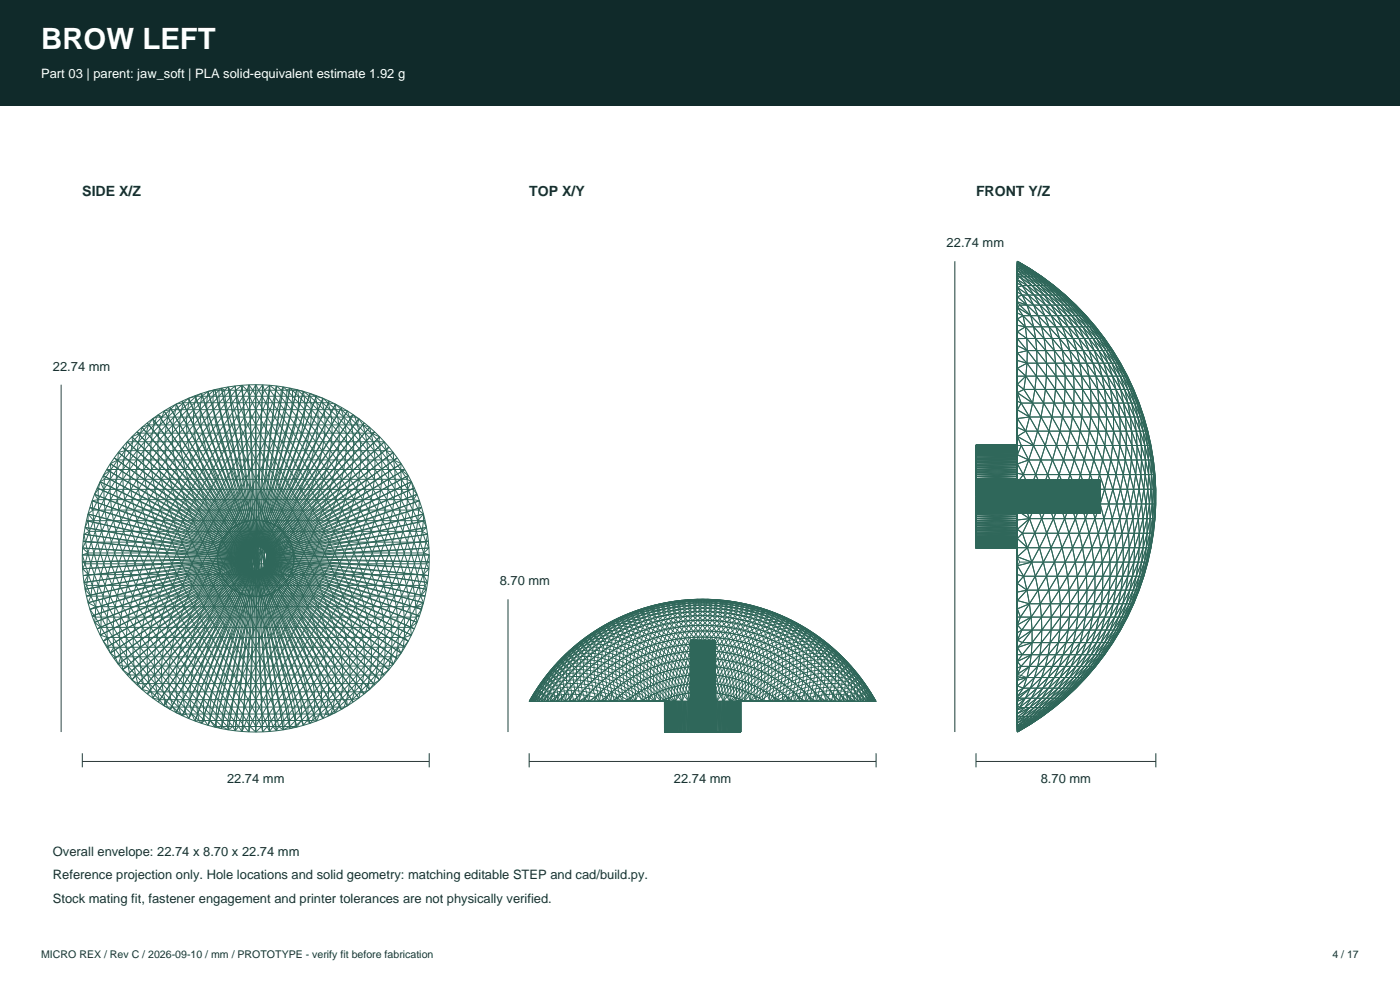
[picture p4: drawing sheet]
<svg xmlns="http://www.w3.org/2000/svg" width="420mm" height="297mm" viewBox="0 0 420 297" stroke-linecap="round" stroke-linejoin="round" font-family="sans-serif">
<defs><g id="words">
<text font-size="8.8" fill="#fff" x="12.3" y="14.8">BROW LEFT</text>
<g font-size="4.2" fill="#1a3333">
<text x="24.7" y="58.9">SIDE X/Z</text>
<text x="158.7" y="58.9">TOP X/Y</text>
<text x="292.8" y="58.9">FRONT Y/Z</text>
</g>
<text font-size="3.9" fill="#fff" x="12.3" y="23.3">Part 03 | parent: jaw_soft | PLA solid-equivalent estimate 1.92 g</text>
<g font-size="3.9" fill="#1a3333">
<text x="284" y="74">22.74 mm</text>
<text x="15.9" y="111.1">22.74 mm</text>
<text x="149.9" y="175.4">8.70 mm</text>
<text x="68.1" y="234.6">22.74 mm</text>
<text x="202.2" y="234.6">22.74 mm</text>
<text x="312.2" y="234.6">8.70 mm</text>
<text x="15.9" y="256.4">Overall envelope: 22.74 x 8.70 x 22.74 mm</text>
<text x="15.9" y="263.5">Reference projection only. Hole locations and solid geometry: matching editable STEP and cad/build.py.</text>
<text x="15.9" y="270.5">Stock mating fit, fastener engagement and printer tolerances are not physically verified.</text>
</g>
<g font-size="3.2" fill="#1a3333">
<text x="12.3" y="287.1">MICRO REX / Rev C / 2026-09-10 / mm / PROTOTYPE - verify fit before fabrication</text>
<text x="399.7" y="287.1">4 / 17</text>
</g>
</g></defs>
<path d="M0 0h420v31.8h-420z" fill-rule="evenodd" fill="#102a2a"/>
<g fill="none" stroke="#2f675a" stroke-width=".3">
<path d="M305.2 78.3v141.1M305.2 78.3l3.8 2.2M305.2 78.5l3 2M305.2 78.5l3.4 2M305.2 78.5l3.7 2M305.2 78.3l3.7 2.2M305.2 92.1l1.7 2.5M305.2 97.5l2.4 .5M305.2 87.5l1.5 .9M305.2 93.8l1.7 .8M305.2 84.9l1.4 .7M305.2 82.7l.7 .3"/>
<path d="M305.2 83.8l3 1.8M305.2 83.8l1.4 1.8M305.2 86.2l1.5 2.2M305.2 86.2l3.3 2.2M305.2 81l3.1 2M305.2 81l2 2M305.2 92.1l4 2.5M305.5 80.5l3.8 2.5M305.5 80.5l2.8 2.5M305.5 80.5l-.3-.2 1.1 .2M305.5 80.5h3.5M305.5 80.5l-.3 .5"/>
<path d="M305.9 83h6.8M305.9 83l-.7-1.2 2 1.2M305.9 83l2.3 2.6M305.9 83l3.7 2.6M305.9 83l-.7 .8M305.9 91.4h16.9M305.9 91.4l-.7-.9 2.9 .9M305.9 91.4l3.3 3.2M305.9 91.4l-.7 .7M306.3 80.5l3 2.5M306.3 80.5l3.9 2.5M306.3 80.5l-1.1-.8 1.9 .8"/>
<path d="M306.6 85.6h9.6M306.6 85.6l1.9 2.8M306.6 85.6l3.6 2.8M306.6 85.6l-1.4 .6M306.7 88.4l3.4 3M306.7 88.4l-1.5 .5 2.9 2.5M306.7 88.4h12.9M306.7 88.4l1.4 3M306.9 94.6l.7 3.4M306.9 94.6h18.9M306.9 94.6l-1.7 1 2.4 2.4M306.9 94.6l3.2 3.4"/>
<path d="M307.1 80.5l-1.9-1.3 2.5 1.3M307.1 80.5l3.1 2.5M307.1 80.5l3.8 2.5M307.2 83l3.7 2.6M307.2 83l2.4 2.6M307.6 98h21.1M307.6 98l.4 3.4M307.6 98l-2.4 1.4 2.8 2M307.6 98l3.1 3.4M307.7 80.5l3.2 2.5M307.7 80.5l3.9 2.5M307.7 80.5l-2.5-1.7 3 1.7"/>
<path d="M308.1 91.4l1.1 3.2M308.1 91.4l3.3 3.2M308.2 85.6l3.6 2.8M308.2 85.6l2 2.8M308.2 80.5l3.8 2.5M308.2 80.5l3.4 2.5M308.3 83l3.8 2.6M308.3 83l2.6 2.6M308.5 88.4l3.5 3M308.5 88.4l1.6 3M308.6 80.5l3.8 2.5M308.6 80.5l3.4 2.5"/>
<path d="M308.9 80.5l3.7 2.5M308.9 80.5l3.5 2.5M309 80.5l3.7 2.5M309 80.5l3.6 2.5M309.2 94.6l.9 3.4M309.2 94.6l3.3 3.4M309.3 83l2.8 2.6M309.3 83l3.8 2.6M309.6 85.6l2.2 2.8M309.6 85.6l3.6 2.8M310.1 91.4l3.4 3.2M310.1 91.4l1.3 3.2"/>
<path d="M310.1 98l.6 3.4M310.1 98l3.1 3.4M310.2 83l3.8 2.6M310.2 83l2.9 2.6M310.2 88.4l1.8 3M310.2 88.4l3.5 3M310.9 85.6l3.7 2.8M310.9 85.6l2.3 2.8M310.9 83l3.1 2.6M310.9 83l3.8 2.6M311.4 94.6l1.1 3.4M311.4 94.6l3.3 3.4"/>
<path d="M311.6 83l3.7 2.6M311.6 83l3.1 2.6M311.8 88.4l1.9 3M311.8 88.4l3.5 3M312 91.4l1.5 3.2M312 91.4l3.4 3.2M312 83l3.3 2.6M312 83l3.7 2.6M312.1 85.6l3.6 2.8M312.1 85.6l2.5 2.8M312.4 83l3.3 2.6M312.4 83l3.6 2.6"/>
<path d="M312.5 98l3.1 3.4M312.5 98l.7 3.4M312.6 83l3.6 2.6M312.6 83l3.4 2.6M312.7 83l3.5 2.6M313.1 85.6l3.6 2.8M313.1 85.6l2.6 2.8M313.2 88.4l2.1 3M313.2 88.4l3.6 3M313.5 94.6l3.3 3.4M313.5 94.6l1.2 3.4M313.7 91.4l1.7 3.2"/>
<path d="M313.7 91.4l3.5 3.2M314 85.6l3.6 2.8M314 85.6l2.7 2.8M314.6 88.4l2.2 3M314.6 88.4l3.5 3M314.7 98l.9 3.4M314.7 98l3.2 3.4M314.7 85.6l2.9 2.8M314.7 85.6l3.6 2.8M315.3 85.6l3 2.8M315.3 85.6l3.6 2.8M315.3 91.4l3.5 3.2"/>
<path d="M315.3 91.4l1.9 3.2M315.4 94.6l3.3 3.4M315.4 94.6l1.4 3.4M315.7 88.4l2.4 3M315.7 88.4l3.6 3M315.7 85.6l3.6 2.8M315.7 85.6l3.2 2.8M316 85.6l3.5 2.8M316 85.6l3.3 2.8M316.2 85.6l3.3 2.8M316.2 85.6l3.4 2.8M316.7 88.4l3.6 3"/>
<path d="M316.7 88.4l2.6 3M316.8 98l1.1 3.4M316.8 98l3.2 3.4M316.8 91.4l2 3.2M316.8 91.4l3.4 3.2M317.2 94.6l3.3 3.4M317.2 94.6l1.5 3.4M317.6 88.4l3.5 3M317.6 88.4l2.7 3M318.1 91.4l3.4 3.2M318.1 91.4l2.1 3.2M318.3 88.4l3.5 3"/>
<path d="M318.3 88.4l2.8 3M318.7 98l3.2 3.4M318.7 98l1.3 3.4M318.8 94.6l1.7 3.4M318.8 94.6l3.3 3.4M318.9 88.4l3.4 3M318.9 88.4l2.9 3M319.3 88.4l3 3M319.3 88.4l3.3 3M319.3 91.4l3.4 3.2M319.3 91.4l2.2 3.2M319.5 88.4l3.1 3"/>
<path d="M319.5 88.4l3.3 3M319.6 88.4l3.2 3M320.2 94.6l1.9 3.4M320.2 94.6l3.3 3.4M320.3 91.4l2.4 3.2M320.3 91.4l3.3 3.2M320.5 98l3.2 3.4M320.5 98l1.4 3.4M321.1 91.4l2.5 3.2M321.1 91.4l3.3 3.2M321.5 94.6l3.3 3.4M321.5 94.6l2 3.4"/>
<path d="M321.8 91.4l3.2 3.2M321.8 91.4l2.6 3.2M322.1 98l3.2 3.4M322.1 98l1.6 3.4M322.3 91.4l3.2 3.2 2.6 3.4M322.3 91.4l2.7 3.2M322.6 91.4l5.9 6.6M322.6 91.4l3.2 3.2M322.7 94.6l3.2 3.4M322.7 94.6l2.1 3.4M322.8 91.4l3 3.2M323.5 98l1.8 3.4"/>
<path d="M323.5 98l3.2 3.4M323.6 94.6l2.3 3.4M323.6 94.6l3.2 3.4M324.4 94.6l3.2 3.4M324.4 94.6l2.4 3.4M324.8 98l1.9 3.4M324.8 98l3.1 3.4M325 94.6l2.6 3.4M325 94.6l3.1 3.4M325.8 94.6l2.7 3.4M325.8 94.6l2.9 3.4M325.9 98l2 3.4"/>
<path d="M325.9 98l3.1 3.4M326.8 98l3 3.4M326.8 98l2.2 3.4M327.6 98l2.9 3.4M327.6 98l2.2 3.4M328.1 98l2.9 3.4M328.1 98l2.4 3.4M328.5 98l2.8 3.4M328.5 98l2.5 3.4M328.7 98l2.7 3.4M328.7 98l2.6 3.4M56.6 119.4l15.5 37.5"/>
<path d="M56.6 119.4l15.9 37.3M56.6 119.4l.1 1.3M56.6 119.4l-1.6 1.3M56.6 119.4l-1.9 .8M58.5 118.6l14 38.1M58.5 118.6l.4 .2M58.5 118.6l-1.9 .8M58.5 118.6l14.4 37.9M58.9 118.8h35.7M58.9 118.8l-2.2 1.9M58.9 118.8l-.5 1.9M58.9 118.8l-2.3 .6"/>
<path d="M60.4 117.9l.1 .9M60.4 117.9l-1.5 .9M60.4 117.9l12.5 38.6M60.4 117.9l13 38.5M60.4 117.9l-1.9 .7M60.5 118.8l-.3 1.9M60.5 118.8l-2.1 1.9M62.2 118.8l-.2 1.9M62.2 118.8l-2 1.9M62.4 117.3l11 39.1M62.4 117.3l11.4 39M62.4 117.3l-2 .6"/>
<path d="M62.4 117.3l-.2 1.5M62.4 117.3l-1.9 1.5M63.9 118.8v1.9M63.9 118.8l-1.9 1.9M64.1 117h25.2M64.1 117l-1.9 1.8M64.1 117l-1.7 .3M64.1 117l-.2 1.8M64.4 116.8l9.8 39.4M64.4 116.8l-.3 .2M64.4 116.8l1.3 .2M64.4 116.8l-2 .5"/>
<path d="M64.4 116.8l9.4 39.5M65.7 118.8l-1.8 1.9M65.7 118.8l.1 1.9M65.7 117l-1.8 1.8M65.7 117v1.8M66.4 116.3l7.8 39.9M66.4 116.3l8.3 39.8M66.4 116.3l-.7 .7M66.4 116.3l-2 .5M66.4 116.3l1 .7M67.4 117l-1.7 1.8M67.4 117l.1 1.8"/>
<path d="M67.5 118.8l-1.7 1.9M67.5 118.8l1.3 6.2M68.5 116l6.2 40.1M68.5 116l6.6 40M68.5 116l.5 1M68.5 116l-2.1 .3M68.5 116l-1.1 1M69 117l-1.5 1.8M69 117l.3 1.8M69.3 118.8l.4 1.9M69.3 118.8l-3.2 4M70.5 115.7l5.1 40.3"/>
<path d="M70.5 115.7l4.6 40.3M70.5 115.7l-1.5 1.3M70.5 115.7l.2 1.3M70.5 115.7l-2 .3M70.7 117l-1.4 1.8M70.7 117l.4 1.8M71.1 118.8l.6 1.9M71.1 118.8l-1.4 1.9M72.4 117l.6 1.8M72.4 117l-1.3 1.8M72.6 115.5l-1.9 1.5M72.6 115.5l-.2 1.5"/>
<path d="M72.6 115.5l-2.1 .2M72.6 115.5l3 40.5M72.6 115.5l3.4 40.4M72.6 115.5l1.5 1.5M73 118.8l-1.3 1.9M73 118.8l.7 1.9M74.1 117l-1.1 1.8M74.1 117l.8 1.8M74.7 115.3l1.2 1.7M74.7 115.3l-2.1 .2M74.7 115.3l1.3 40.6M74.7 115.3l1.8 40.6"/>
<path d="M74.7 115.3l-.6 1.7M74.9 118.8l.8 1.9M74.9 118.8l-1.2 1.9M75.9 117l.8 1.8M75.9 117l-1 1.8M76.7 115.3l.9 1.7M76.7 115.3l-.2 40.6M76.7 115.3l.3 40.6M76.7 118.8l1 1.9M76.7 115.3l-.8 1.7M76.7 118.8l-1 1.9M76.7 115.3h-2"/>
<path d="M76.7 115.3h2.1M77.6 117l-.9 1.8M77.6 117l1 1.8M78.6 118.8l-.9 1.9M78.6 118.8l1.2 1.9M78.8 115.3l-1.2 1.7M78.8 115.3l-1.8 40.6M78.8 115.3l2.1 .2M78.8 115.3l-1.4 40.6M78.8 115.3l.5 1.7M79.3 117l-.7 1.8M79.3 117l1.2 1.8"/>
<path d="M80.5 118.8l1.3 1.9M80.5 118.8l-.7 1.9M80.9 115.5l-3.5 40.4M80.9 115.5l-3 40.5M80.9 115.5l.1 1.5M80.9 115.5l-1.6 1.5M80.9 115.5l1.8 1.5M80.9 115.5l2 .2M81 117l-.5 1.8M81 117l1.3 1.8M82.3 118.8l6.3 8.5M82.3 118.8l-.5 1.9"/>
<path d="M82.7 117l-.4 1.8M82.7 117l3 3.7M82.9 115.7l-5 40.3M82.9 115.7l-4.6 40.3M82.9 115.7l1.5 1.3M82.9 115.7l-.2 1.3M82.9 115.7l2.1 .3M84.4 117l-1.2 5.8M84.4 117l1.6 1.8M85 116l2 .3M85 116l1.1 1M85 116l-.6 1"/>
<path d="M85 116l-6.7 40M85 116l-6.2 40.1M86 118.8l1.7 1.9M86 118.8l-.3 1.9M86.1 117l-.1 1.8M86.1 117l1.7 1.8M87 116.3l.7 .7M87 116.3l-8.2 39.8M87 116.3l-.9 .7M87 116.3l2 .5M87 116.3l-7.8 39.9M87.7 117l.1 1.8"/>
<path d="M87.7 117l1.8 1.8M87.8 118.8l-.1 1.9M87.8 118.8l1.8 1.9M89 116.8l.3 .2M89 116.8l-1.3 .2M89 116.8l-9.8 39.4M89 116.8l-9.3 39.5M89 116.8l2 .5M89.3 117l.2 1.8M89.3 117l2 1.8M89.3 117l1.7 .3M89.5 118.8l1.9 1.9"/>
<path d="M89.5 118.8l.1 1.9M91 117.3l-11.3 39M91 117.3l-10.9 39.1M91 117.3l.3 1.5M91 117.3l1.9 1.5M91 117.3l2 .6M91.3 118.8l.1 1.9M91.3 118.8l2 1.9M92.9 118.8l.4 1.9M92.9 118.8l2.1 1.9M93 117.9l-.1 .9M93 117.9l-12.9 38.5"/>
<path d="M93 117.9l-12.5 38.6M93 117.9l2 .7M93 117.9l1.6 .9M94.6 118.8l.4 1.9M94.6 118.8l2.2 1.9M94.6 118.8l2.3 .6M95 118.6l-14.5 37.9M95 118.6l-14.1 38.1M95 118.6l1.9 .8M95 118.6l-.4 .2M96.9 119.4l-15.5 37.5M96.9 119.4l-.1 1.3"/>
<path d="M96.9 119.4l1.5 1.3M96.9 119.4l-16 37.3M96.9 119.4l1.9 .8M305.2 117.7l4.6 3.1M305.2 103.6l3 1.5M305.2 108l2.9 .8M305.2 117.7l1.1 3.1M307.2 116.7h32.9M307.2 116.7l-2 1M307.2 116.7l2.6 4.1M307.8 112.7h30.4M307.8 112.7h-2.6"/>
<path d="M307.8 112.7l-2.6 2.5 2 1.5M307.8 112.7l2.7 4M307.8 112.7l-.6 4M308 101.4h23.4M308 101.4l-2.8 .1 3 3.6M308 101.4l.2 3.7M308 101.4l3 3.7M308.1 108.8l2.8 3.9M308.1 108.8h28.1M308.1 108.8l-2.9 1.6 2.6 2.3M308.1 108.8l-.3 3.9M308.2 105.1h25.7"/>
<path d="M308.2 105.1l-.1 3.7M308.2 105.1l2.9 3.7M308.2 105.1l-3 .7 2.9 3M310.5 116.7l-.7 4.1M310.5 116.7l2.6 4.1M310.7 101.4l.3 3.7M310.7 101.4l3 3.7M310.9 112.7l2.7 4M310.9 112.7l-.4 4M311 105.1l.1 3.7M311 105.1l3 3.7M311.1 108.8l-.2 3.9"/>
<path d="M311.1 108.8l2.8 3.9M313.2 101.4l3.1 3.7M313.2 101.4l.5 3.7M313.6 116.7l2.6 4.1M313.6 116.7l-.5 4.1M313.7 105.1l3 3.7M313.7 105.1l.3 3.7M313.9 112.7l-.3 4M313.9 112.7l2.8 4M314 108.8l-.1 3.9M314 108.8l2.8 3.9M315.6 101.4l.7 3.7"/>
<path d="M315.6 101.4l3.1 3.7M316.3 105.1l.4 3.7M316.3 105.1l3 3.7M316.7 116.7l2.6 4.1M316.7 116.7l-.5 4.1M316.7 108.8l.1 3.9M316.7 108.8l2.8 3.9M316.8 112.7l-.1 4M316.8 112.7l2.7 4M317.9 101.4l3.1 3.7M317.9 101.4l.8 3.7M318.7 105.1l3 3.7"/>
<path d="M318.7 105.1l.6 3.7M319.3 108.8l2.8 3.9M319.3 108.8l.2 3.9M319.5 112.7v4M319.5 112.7l2.7 4M319.5 116.7l-.2 4.1M319.5 116.7l2.6 4.1M320 101.4l1 3.7M320 101.4l3 3.7M321 105.1l2.9 3.7M321 105.1l.7 3.7M321.7 108.8l2.8 3.9"/>
<path d="M321.7 108.8l.4 3.9M321.9 101.4l3.1 3.7M321.9 101.4l1.1 3.7M322.1 112.7l2.7 4M322.1 112.7l.1 4M322.2 116.7l2.6 4.1M322.2 116.7l-.1 4.1M323 105.1l3 3.7M323 105.1l.9 3.7M323.7 101.4l1.3 3.7M323.7 101.4l3 3.7M323.9 108.8l.6 3.9"/>
<path d="M323.9 108.8l2.8 3.9M324.5 112.7l.3 4M324.5 112.7l2.7 4M324.8 116.7v4.1M324.8 116.7l2.5 4.1M325 105.1l2.9 3.7M325 105.1l1 3.7M325.3 101.4l3 3.7M325.3 101.4l1.4 3.7M326 108.8l2.8 3.9M326 108.8l.7 3.9M326.7 101.4l1.6 3.7"/>
<path d="M326.7 101.4l3 3.7M326.7 105.1l1.2 3.7M326.7 105.1l2.9 3.7M326.7 112.7l2.7 4M326.7 112.7l.5 4M327.2 116.7l.1 4.1M327.2 116.7l2.5 4.1M327.9 108.8l.9 3.9M327.9 108.8l2.7 3.9M327.9 101.4l1.8 3.7M327.9 101.4l3 3.7M328.3 105.1l2.8 3.7"/>
<path d="M328.3 105.1l1.3 3.7M328.8 112.7l2.6 4M328.8 112.7l.6 4M329 101.4l2.9 3.7M329 101.4l1.9 3.7M329.4 116.7l2.4 4.1M329.4 116.7l.3 4.1M329.6 108.8l1 3.9M329.6 108.8l2.7 3.9M329.7 105.1l1.4 3.7M329.7 105.1l2.7 3.7M329.8 101.4l2.1 3.7"/>
<path d="M329.8 101.4l2.9 3.7M330.5 101.4l2.2 3.7M330.5 101.4l2.8 3.7M330.6 112.7l.8 4M330.6 112.7l2.6 4M330.9 105.1l2.7 3.7M330.9 105.1l1.5 3.7M331 101.4l2.3 3.7M331 101.4l2.7 3.7M331.1 108.8l1.2 3.9M331.1 108.8l2.7 3.9M331.3 101.4l2.4 3.7"/>
<path d="M331.3 101.4l2.6 3.7M331.4 116.7l2.4 4.1M331.4 116.7l.4 4.1M331.4 101.4l2.5 3.7M331.9 105.1l2.6 3.7M331.9 105.1l1.7 3.7M332.3 112.7l.9 4M332.3 112.7l2.5 4M332.4 108.8l1.4 3.9M332.4 108.8l2.6 3.9M332.7 105.1l2.5 3.7M332.7 105.1l1.8 3.7"/>
<path d="M333.2 116.7l2.3 4.1M333.2 116.7l.6 4.1M333.3 105.1l2.5 3.7M333.3 105.1l1.9 3.7M333.6 108.8l1.4 3.9M333.6 108.8l2.5 3.9M333.7 105.1l2.1 3.7M333.7 105.1l2.4 3.7M333.8 112.7l2.4 4M333.8 112.7l1 4M333.9 105.1l2.2 3.7M333.9 105.1l2.3 3.7"/>
<path d="M334.5 108.8l2.4 3.9M334.5 108.8l1.6 3.9M334.8 116.7l2.2 4.1M334.8 116.7l.7 4.1M335 112.7l1.2 4M335 112.7l2.4 4M335.2 108.8l1.7 3.9M335.2 108.8l2.4 3.9M335.8 108.8l1.8 3.9M335.8 108.8l2.2 3.9 1.7 4M336.1 108.8l3.9 7.9M336.1 108.8l2.1 3.9"/>
<path d="M336.1 112.7l2.3 4M336.1 112.7l1.3 4M336.2 108.8l2 3.9M336.2 116.7l.8 4.1M336.2 116.7l2.2 4.1M336.9 112.7l1.5 4M336.9 112.7l2.2 4M337.4 116.7l2.1 4.1M337.4 116.7l1 4.1M337.6 112.7l2.1 4M337.6 112.7l1.5 4M338.2 112.7l1.9 4"/>
<path d="M338.2 112.7l1.8 4M338.4 116.7l1.1 4.1M338.4 116.7l2 4.1M339.1 116.7l1.3 4.1M339.1 116.7l2 4.1M339.7 116.7l1.4 4.1M339.7 116.7l1.8 4.1M340 116.7l1.5 4.1M340 116.7l1.7 4.1M340.1 116.7l1.6 4.1M33.1 139l-1.1 1.7M33.1 139l33.9 22.3"/>
<path d="M33.1 139l34.2 21.9M33.1 139l.2 1.7M34.3 137.3l-1.2 1.7M34.3 137.3l1.1 .5M34.3 137.3l33 23.6M34.3 137.3l33.2 23.2M35.4 137.8h82.7M35.4 137.8l-.4 2.9M35.4 137.8l-2.1 2.9M35.4 137.8l-2.3 1.2M35.5 135.6l32.3 24.6M35.5 135.6l-.1 2.2"/>
<path d="M35.5 135.6l-1.2 1.7M35.5 135.6l32 24.9M36.8 134l31.3 25.8M36.8 134l.7 1.1M36.8 134l31 26.2M36.8 134l-1.3 1.6M37.1 137.8l-2.1 2.9M37.1 137.8l-.2 2.9M37.5 135.1h78.4M37.5 135.1l-2.1 2.7M37.5 135.1l-2 .5M37.5 135.1l-.4 2.7"/>
<path d="M38.1 132.4l-.6 2.7M38.1 132.4l-1.3 1.6M38.1 132.4l30 27.4M38.1 132.4l30.3 27.1M39 137.8l-.1 2.9M39 137.8l-2.1 2.9M39.3 135.1l-2.2 2.7M39.3 135.1l-.3 2.7M39.6 130.9l28.8 28.6M39.6 130.9l29.1 28.3M39.6 130.9l.2 1.5M39.6 130.9l-1.5 1.5"/>
<path d="M39.8 132.4h73.8M39.8 132.4h-1.7M39.8 132.4l-.5 2.7M39.8 132.4l-2.3 2.7M41 137.8v2.9M41 137.8l-2.1 2.9M41 129.5l-1.4 1.4M41 129.5l1.2 .3M41 129.5l27.7 29.7M41 129.5l28.1 29.4M41.2 135.1l-.2 2.7M41.2 135.1l-2.2 2.7"/>
<path d="M41.6 132.4l-2.3 2.7M41.6 132.4l-.4 2.7M42.2 129.8h69.1M42.2 129.8l-2.6 1.1M42.2 129.8l-.6 2.6M42.2 129.8l-2.4 2.6M42.6 128.1l26.5 30.8M42.6 128.1l26.8 30.5M42.6 128.1l-.4 1.7M42.6 128.1l-1.6 1.4M43.1 137.8l.1 2.9M43.1 137.8l-2.1 2.9"/>
<path d="M43.1 135.1l-2.1 2.7M43.1 135.1v2.7M43.4 132.4l-2.2 2.7M43.4 132.4l-.3 2.7M43.9 129.8l-2.3 2.6M43.9 129.8l-.5 2.6M44.2 126.7l25.5 31.6M44.2 126.7l.4 .6M44.2 126.7l25.2 31.9M44.2 126.7l-1.6 1.4M44.6 127.3l-2.4 2.5M44.6 127.3h64.3"/>
<path d="M44.6 127.3l-.7 2.5M44.6 127.3l-2 .8M45.2 135.1v2.7M45.2 135.1l-2.1 2.7M45.2 137.8l.3 2.9M45.2 137.8l-2 2.9M45.4 132.4l-.2 2.7M45.4 132.4l-2.3 2.7M45.7 129.8l-.3 2.6M45.7 129.8l-2.3 2.6M45.8 125.5l-1.6 1.2M45.8 125.5l23.9 32.8"/>
<path d="M45.8 125.5l24.3 32.5M45.8 125.5l-1.2 1.8M45.8 125.5l.4 1.8M46.2 127.3l-2.3 2.5M46.2 127.3l-.5 2.5M47 125h59.5M47 125l-.8 2.3M47 125l-1.2 .5M47.4 135.1l.1 2.7M47.4 135.1l-2.2 2.7M47.4 132.4v2.7M47.4 132.4l-2.2 2.7"/>
<path d="M47.5 124.3l1.1 .7M47.5 124.3l-.5 .7M47.5 124.3l22.6 33.7M47.5 124.3l23 33.5M47.5 124.3l-1.7 1.2M47.5 137.8l-2 2.9M47.5 137.8l.4 2.9M47.6 129.8l-.2 2.6M47.6 129.8l-2.2 2.6M48 127.3l-2.3 2.5M48 127.3l-.4 2.5M48.6 125l-2.4 2.3"/>
<path d="M48.6 125l-.6 2.3M49.2 123.2l-.6 1.8M49.2 123.2l21.3 34.6M49.2 123.2l21.7 34.3M49.2 123.2l-1.7 1.1M49.5 132.4l-2.1 2.7M49.5 132.4l.1 2.7M49.6 129.8l-2.2 2.6M49.6 129.8l-.1 2.6M49.6 135.1l.3 2.7M49.6 135.1l-2.1 2.7M49.9 127.3l-.3 2.5"/>
<path d="M49.9 127.3l-2.3 2.5M49.9 137.8l.5 2.9M49.9 137.8l-2 2.9M50.4 125l-.5 2.3M50.4 125l-2.4 2.3M51 122.1v.7M51 122.1l19.9 35.4M51 122.1l20.3 35.2M51 122.1l-1.8 1.1M51 122.8l-.6 2.2M51 122.8h51.4M51 122.8l-2.4 2.2"/>
<path d="M51 122.8l-1.8 .4M51.7 129.8v2.6M51.7 129.8l-2.2 2.6M51.7 132.4l.2 2.7M51.7 132.4l-2.1 2.7M51.8 127.3l-.1 2.5M51.8 127.3l-2.2 2.5M51.9 135.1l.4 2.7M51.9 135.1l-2 2.7M52.2 125l-2.3 2.3M52.2 125l-.4 2.3M52.3 137.8l.6 2.9"/>
<path d="M52.3 137.8l-1.9 2.9M52.7 122.8l-2.3 2.2M52.7 122.8l-.5 2.2M52.8 121.1l18.5 36.2M52.8 121.1l18.9 36M52.8 121.1l-1.8 1M52.8 121.1l-1.8 1.7M52.8 121.1l-.1 1.7M53.8 129.8l.2 2.6M53.8 129.8l-2.1 2.6M53.9 127.3l-2.2 2.5M53.9 127.3l-.1 2.5"/>
<path d="M54 132.4l.4 2.7M54 132.4l-2.1 2.7M54.1 125l-2.3 2.3M54.1 125l-.2 2.3M54.4 135.1l-2.1 2.7M54.4 135.1l.5 2.7M54.4 122.8l-2.2 2.2M54.4 122.8l-.3 2.2M54.7 120.2l17 36.9M54.7 120.2l17.4 36.7M54.7 120.2l.3 .5M54.7 120.2l-1.9 .9"/>
<path d="M54.9 137.8l-2 2.9M54.9 137.8l.6 2.9M55 120.7h43.4M55 120.7l-2.3 2.1M55 120.7l-.6 2.1M55 120.7l-2.2 .4M55.9 127.3l.2 2.5M55.9 127.3l-2.1 2.5M56 125l-2.1 2.3M56 125l-.1 2.3M56.1 129.8l-2.1 2.6M56.1 129.8l.3 2.6"/>
<path d="M56.3 122.8l-2.2 2.2M56.3 122.8l-.3 2.2M56.4 132.4l-2 2.7M56.4 132.4l.4 2.7M56.7 120.7l-.4 2.1M56.7 120.7l-2.3 2.1M56.8 135.1l-1.9 2.7M56.8 135.1l.7 2.7M57.5 137.8l-2 2.9M57.5 137.8l.7 2.9M58 125l.1 2.3M58 125l-2.1 2.3"/>
<path d="M58.1 127.3l-2 2.5M58.1 127.3l.2 2.5M58.1 122.8l-2.1 2.2M58.1 122.8l-.1 2.2M58.3 129.8l.5 2.6M58.3 129.8l-1.9 2.6M58.4 120.7l-2.1 2.1M58.4 120.7l-.3 2.1M58.8 132.4l-2 2.7M58.8 132.4l.6 2.7M59.4 135.1l-1.9 2.7M59.4 135.1l.7 2.7"/>
<path d="M60 122.8l-2 2.2M60 122.8l.1 2.2M60.1 125l.2 2.3M60.1 125l-2 2.3M60.1 137.8l-1.9 2.9M60.1 137.8l.9 2.9M60.2 120.7l-2.1 2.1M60.2 120.7l-.2 2.1M60.3 127.3l-2 2.5M60.3 127.3l.4 2.5M60.7 129.8l-1.9 2.6M60.7 129.8l.5 2.6"/>
<path d="M61.2 132.4l-1.8 2.7M61.2 132.4l.7 2.7M61.9 135.1l.9 2.7M61.9 135.1l-1.8 2.7M62 120.7v2.1M62 120.7l-2 2.1M62 122.8l-1.9 2.2M62 122.8l.2 2.2M62.2 125l.4 2.3M62.2 125l-1.9 2.3M62.6 127.3l.5 2.5M62.6 127.3l-1.9 2.5"/>
<path d="M62.8 137.8l-1.8 2.9M62.8 137.8l1 2.9M63.1 129.8l-1.9 2.6M63.1 129.8l.6 2.6M63.7 132.4l-1.8 2.7M63.7 132.4l.9 2.7M63.9 120.7l.1 2.1M63.9 120.7l-1.9 2.1M64 122.8l.4 2.2M64 122.8l-1.8 2.2M64.4 125l.5 2.3M64.4 125l-1.8 2.3"/>
<path d="M64.6 135.1l-1.8 2.7M64.6 135.1l2 5.6 2.5 6M64.9 127.3l-1.8 2.5M64.9 127.3l.6 2.5M65.5 129.8l1.7 5.3 3.6 8.6M65.5 129.8l-1.8 2.6M65.8 120.7l-1.8 2.1M65.8 120.7l.3 2.1M66.1 122.8l-1.7 2.2M66.1 122.8l.5 2.2M66.6 125l2.3 7.4M66.6 125l-1.7 2.3"/>
<path d="M68.8 125l.7 2.3M68.8 125l-3.3 4.8M68.9 132.4l-5.1 8.3M68.9 132.4l1 2.7M69.5 127.3l-4.9 7.8M69.5 127.3l.9 2.5M69.7 120.7l.6 2.1M69.7 120.7l-3.1 4.3M69.9 135.1l-5 8.6M69.9 135.1l1.2 2.7M70.3 122.8l.7 2.2M70.3 122.8l-1.5 2.2"/>
<path d="M70.4 129.8l-1.5 2.6M70.4 129.8l1.1 2.6M71 125l.9 2.3M71 125l-1.5 2.3M71.1 137.8l-5 8.9M71.1 137.8l1.3 2.9M71.5 132.4l1.1 2.7M71.5 132.4l-1.6 2.7M71.7 120.7l.7 2.1M71.7 120.7l-1.4 2.1M71.9 127.3l-1.5 2.5M71.9 127.3l1.1 2.5"/>
<path d="M72.4 122.8l-1.4 2.2M72.4 122.8l.9 2.2M72.6 135.1l-1.5 2.7M72.6 135.1l1.3 2.7M73 129.8l1.1 2.6M73 129.8l-1.5 2.6M73.3 125l-1.4 2.3M73.3 125l1 2.3M73.7 120.7l.9 2.1M73.7 120.7l-1.3 2.1M73.9 137.8l1.4 2.9M73.9 137.8l-1.5 2.9"/>
<path d="M74.1 132.4l-1.5 2.7M74.1 132.4l1.3 2.7M74.3 127.3l-1.3 2.5M74.3 127.3l1.2 2.5M74.6 122.8l-1.3 2.2M74.6 122.8l1 2.2M75.4 135.1l-1.5 2.7M75.4 135.1l1.3 2.7M75.5 129.8l1.2 2.6M75.5 129.8l-1.4 2.6M75.6 125l-1.3 2.3M75.6 125l1.1 2.3"/>
<path d="M75.7 120.7l-1.1 2.1M75.7 120.7l1 2.1M76.7 127.3l-1.2 2.5M76.7 127.3l1.3 2.5M76.7 122.8l-1.1 2.2M76.7 122.8l1.2 2.2M76.7 132.4l-1.3 2.7M76.7 132.4l1.4 2.7M76.7 137.8l1.5 2.9M76.7 137.8l-1.4 2.9M77.7 120.7l1.2 2.1M77.7 120.7l-1 2.1"/>
<path d="M77.9 125l1.2 2.3M77.9 125l-1.2 2.3M78 129.8l-1.3 2.6M78 129.8l1.4 2.6M78.1 135.1l1.4 2.7M78.1 135.1l-1.4 2.7M78.9 122.8l1.2 2.2M78.9 122.8l-1 2.2M79.1 127.3l1.4 2.5M79.1 127.3l-1.1 2.5M79.4 132.4l1.4 2.7M79.4 132.4l-1.3 2.7"/>
<path d="M79.5 137.8l1.6 2.9M79.5 137.8l-1.3 2.9M79.8 120.7l-.9 2.1M79.8 120.7l1.2 2.1M80.1 125l-1 2.3M80.1 125l1.4 2.3M80.5 129.8l-1.1 2.6M80.5 129.8l1.5 2.6M80.8 135.1l1.6 2.7M80.8 135.1l-1.3 2.7M81 122.8l-.9 2.2M81 122.8l1.4 2.2"/>
<path d="M81.5 127.3l-1 2.5M81.5 127.3l1.5 2.5M81.8 120.7l-.8 2.1M81.8 120.7l1.4 2.1M82 132.4l1.5 2.7M82 132.4l-1.2 2.7M82.4 137.8l-1.3 2.9M82.4 137.8l1.6 2.9M82.4 125l1.5 2.3M82.4 125l-.9 2.3M83 129.8l-1 2.6M83 129.8l1.6 2.6"/>
<path d="M83.2 122.8l-.8 2.2M83.2 122.8l6.5 9.6M83.5 135.1l-1.1 2.7M83.5 135.1l5.1 8.6M83.9 127.3l1.6 2.5M83.9 127.3l-.9 2.5M84.6 132.4l3.3 5.4M84.6 132.4l-1.1 2.7M85.5 129.8l-.9 2.6M85.5 129.8l1.7 2.6M85.7 120.7l-1.8 6.6M85.7 120.7l1.7 2.1"/>
<path d="M87.2 132.4l1.7 2.7M87.2 132.4l-3.2 8.3M87.4 122.8l-1.9 7M87.4 122.8l1.7 2.2M87.7 120.7l-.3 2.1M87.7 120.7l1.7 2.1M87.9 137.8l-2.3 5.9M87.9 137.8l1.8 2.9M88.6 127.3l1.8 2.5M88.6 127.3l-1.4 5.1M88.9 135.1l-1 2.7M88.9 135.1l1.8 2.7"/>
<path d="M89.1 125l1.8 2.3M89.1 125l-.5 2.3M89.4 122.8l-.3 2.2M89.4 122.8l1.9 2.2M89.6 120.7l-.2 2.1M89.6 120.7l1.8 2.1M89.7 132.4l-.8 2.7M89.7 132.4l1.8 2.7M90.4 129.8l-.7 2.6M90.4 129.8l1.8 2.6M90.7 137.8l1.8 2.9M90.7 137.8l-1 2.9"/>
<path d="M90.9 127.3l1.9 2.5M90.9 127.3l-.5 2.5M91.3 125l1.9 2.3M91.3 125l-.4 2.3M91.4 122.8l-.1 2.2M91.4 122.8l2 2.2M91.4 120.7v2.1M91.4 120.7l2 2.1M91.5 135.1l-.8 2.7M91.5 135.1l1.9 2.7M92.2 132.4l1.9 2.7M92.2 132.4l-.7 2.7"/>
<path d="M92.8 129.8l1.9 2.6M92.8 129.8l-.6 2.6M93.2 127.3l-.4 2.5M93.2 127.3l1.9 2.5M93.3 120.7l.1 2.1M93.3 120.7l2 2.1M93.4 137.8l-.9 2.9M93.4 137.8l1.8 2.9M93.4 125l-.2 2.3M93.4 125l2 2.3M93.4 122.8l2 2.2M93.4 122.8v2.2"/>
<path d="M94.1 135.1l-.7 2.7M94.1 135.1l1.9 2.7M94.7 132.4l-.6 2.7M94.7 132.4l1.9 2.7M95 120.7l2.2 2.1M95 120.7l.3 2.1M95.1 129.8l2 2.6M95.1 129.8l-.4 2.6M95.3 122.8l2.2 2.2M95.3 122.8l.1 2.2M95.4 127.3l-.3 2.5M95.4 127.3l2 2.5"/>
<path d="M95.4 125l2.1 2.3M95.4 125v2.3M96 137.8l1.9 2.9M96 137.8l-.8 2.9M96.6 135.1l-.6 2.7M96.6 135.1l2 2.7M96.8 120.7l.4 2.1M96.8 120.7l2.2 2.1M97.1 132.4l-.5 2.7M97.1 132.4l2 2.7M97.2 122.8l2.2 2.2M97.2 122.8l.3 2.2"/>
<path d="M97.4 129.8l-.3 2.6M97.4 129.8l2 2.6M97.5 125v2.3M97.5 125l2.1 2.3M97.5 127.3l2.1 2.5M97.5 127.3l-.1 2.5M98.4 120.7l.6 2.1M98.4 120.7l2.4 2.1M98.4 120.7l2.2 .4M98.6 137.8l1.9 2.9M98.6 137.8l-.7 2.9M98.8 120.2l-.4 .5"/>
<path d="M98.8 120.2l1.8 .9M98.8 120.2l-17.4 36.7M98.8 120.2l-17 36.9M99 122.8l.4 2.2M99 122.8l2.3 2.2M99.1 135.1l2 2.7M99.1 135.1l-.5 2.7M99.4 125l2.2 2.3M99.4 125l.2 2.3M99.4 132.4l2.1 2.7M99.4 132.4l-.3 2.7M99.6 127.3v2.5"/>
<path d="M99.6 127.3l2.2 2.5M99.6 129.8l-.2 2.6M99.6 129.8l2.1 2.6M100.6 121.1l-18.8 36M100.6 121.1l.2 1.7M100.6 121.1l-18.4 36.2M100.6 121.1l1.8 1.7M100.6 121.1l1.9 1M100.8 122.8l.5 2.2M100.8 122.8l2.3 2.2M101.1 137.8l2 2.9M101.1 137.8l-.6 2.9"/>
<path d="M101.3 125l2.3 2.3M101.3 125l.3 2.3M101.5 135.1l2.1 2.7M101.5 135.1l-.4 2.7M101.6 127.3l.2 2.5M101.6 127.3l2.3 2.5M101.7 132.4l-.2 2.7M101.7 132.4l2.1 2.7M101.8 129.8l-.1 2.6M101.8 129.8l2.1 2.6M102.4 122.8l.7 2.2M102.4 122.8l1.8 .4"/>
<path d="M102.4 122.8l2.4 2.2M102.5 122.1l1.7 1.1M102.5 122.1l-.1 .7M102.5 122.1l-20.3 35.2M102.5 122.1l-19.9 35.4M103.1 125l.5 2.3M103.1 125l2.3 2.3M103.6 137.8l2 2.9M103.6 137.8l-.5 2.9M103.6 127.3l.3 2.5M103.6 127.3l2.3 2.5M103.8 135.1l2.1 2.7"/>
<path d="M103.8 135.1l-.2 2.7M103.9 129.8l2.2 2.6M103.9 129.8v2.6M103.9 132.4l2.2 2.7M103.9 132.4l-.1 2.7M104.2 123.2l-21.6 34.3M104.2 123.2l-21.2 34.6M104.2 123.2l1.8 1.1M104.2 123.2l.6 1.8M104.8 125l.6 2.3M104.8 125l2.4 2.3M105.4 127.3l2.4 2.5"/>
<path d="M105.4 127.3l.5 2.5M105.9 129.8l2.2 2.6M105.9 129.8l.2 2.6M105.9 137.8l2.1 2.9M105.9 137.8l-.3 2.9M106 124.3l-22.7 33.7M106 124.3l-1.2 .7M106 124.3l1.7 1.2M106 124.3l.5 .7M106 124.3l-23 33.5M106.1 132.4l2.2 2.7M106.1 132.4v2.7"/>
<path d="M106.1 135.1l-.2 2.7M106.1 135.1l2.1 2.7M106.5 125l.7 2.3M106.5 125l1.2 .5M107.2 127.3l2.4 2.5M107.2 127.3l.6 2.5M107.7 125.5l1.2 1.8M107.7 125.5l1.6 1.2M107.7 125.5l-.5 1.8M107.7 125.5l-24.4 32.5M107.7 125.5l-24 32.8M107.8 129.8l.3 2.6"/>
<path d="M107.8 129.8l2.3 2.6M108.1 132.4l2.2 2.7M108.1 132.4l.2 2.7M108.2 137.8l-.2 2.9M108.2 137.8l2.1 2.9M108.3 135.1l-.1 2.7M108.3 135.1l2.1 2.7M108.9 127.3l2.4 2.5M108.9 127.3l2 .8M108.9 127.3l.7 2.5M109.3 126.7l1.6 1.4M109.3 126.7l-25.6 31.6"/>
<path d="M109.3 126.7l-25.2 31.9M109.3 126.7l-.4 .6M109.6 129.8l.5 2.6M109.6 129.8l2.3 2.6M110.1 132.4l.2 2.7M110.1 132.4l2.2 2.7M110.3 135.1l2.2 2.7M110.3 135.1l.1 2.7M110.4 137.8l2.1 2.9M110.4 137.8l-.1 2.9M110.9 128.1l1.5 1.4M110.9 128.1l-26.8 30.5"/>
<path d="M110.9 128.1l-26.5 30.8M110.9 128.1l.4 1.7M111.3 129.8l2.3 2.6M111.3 129.8l2.6 1.1M111.3 129.8l.6 2.6M111.9 132.4l2.3 2.7M111.9 132.4l.4 2.7M112.3 135.1l.2 2.7M112.3 135.1l2.2 2.7M112.4 129.5l1.5 1.4M112.4 129.5l-28 29.4M112.4 129.5l-27.7 29.7"/>
<path d="M112.4 129.5l-1.1 .3M112.5 137.8l2.1 2.9M112.5 137.8v2.9M113.6 132.4h1.7M113.6 132.4l2.3 2.7M113.6 132.4l.6 2.7M113.9 130.9l1.4 1.5M113.9 130.9l-28.8 28.6M113.9 130.9l-.3 1.5M113.9 130.9l-29.2 28.3M114.2 135.1l.3 2.7M114.2 135.1l2.1 2.7"/>
<path d="M114.5 137.8l2.1 2.9M114.5 137.8l.1 2.9M115.3 132.4l-29.9 27.4M115.3 132.4l-30.2 27.1M115.3 132.4l.6 2.7M115.3 132.4l1.4 1.6M115.9 135.1l.4 2.7M115.9 135.1l2.2 2.7M115.9 135.1l2.1 .5M116.3 137.8l2.1 2.9M116.3 137.8l.3 2.9M116.7 134l-.8 1.1"/>
<path d="M116.7 134l-31 26.2M116.7 134l-31.3 25.8M116.7 134l1.3 1.6M118 135.6l-32.1 24.9M118 135.6l.1 2.2M118 135.6l1.2 1.7M118 135.6l-32.3 24.6M118.1 137.8l.3 2.9M118.1 137.8l2.1 2.9M118.1 137.8l2.3 1.2M119.2 137.3l1.2 1.7M119.2 137.3l-1.1 .5"/>
<path d="M119.2 137.3l-33.3 23.2M119.2 137.3l-33 23.6M120.4 139l-34.2 21.9M120.4 139l-.2 1.7M120.4 139l-34 22.3M120.4 139l1.1 1.7M292.8 133.3v31M292.8 137.3h12.4l-12.4 .5M292.8 139.6l12.4 .5M292.8 133.5h12.4M292.8 139.6h12.4l-12.4 .5M292.8 135.5h12.4"/>
<path d="M292.8 133.3h12.4l-12.4 .2M292.8 133.3l12.4 .2M292.8 136.9h12.4M292.8 137.3l12.4 .5M292.8 138.2l12.4 .5M292.8 133.7l12.4 .1M292.8 134l12.4 .2M292.8 134h12.4M292.8 134.4h12.4M292.8 135.2l12.4 .3M292.8 135.8l12.4 .4M292.8 133.6h12.4"/>
<path d="M292.8 136.5l12.4 .4M292.8 137.8h12.4M292.8 138.7l12.4 .4M292.8 135.2h12.4l-12.4 .3M292.8 134.4l12.4 .3M292.8 135.5l12.4 .3h-12.4M292.8 133.5l12.4 .1M292.8 133.8h12.4M292.8 138.2h12.4M292.8 133.7h12.4M292.8 138.7h12.4M292.8 137.8l12.4 .4"/>
<path d="M292.8 133.6l12.4 .1M292.8 134.2h12.4M292.8 133.8l12.4 .2M292.8 134.2l12.4 .2M305.2 134.4l-12.4 .3h12.4M305.2 134.2l-12.4 .2M305.2 136.2h-12.4l12.4 .3h-12.4M305.2 134.7l-12.4 .2h12.4l-12.4 .3M305.2 128.1l2.5 1.1M305.2 138.2l-12.4 .5M305.2 138.7l-12.4 .4h12.4M305.2 133.6l-12.4 .1"/>
<path d="M305.2 137.8l-12.4 .4M305.2 136.9l-12.4 .4M305.2 130.8l1.2 2.7M305.2 134l-12.4 .2M305.2 135.5l-12.4 .3M305.2 130.8l4.8 2.7M305.2 133.8l-12.4 .2M305.2 139.1l-12.4 .5M305.2 120.2l1.1 .6M305.2 136.2l-12.4 .3M305.2 133.7l-12.4 .1M305.2 133.5l-12.4 .1"/>
<path d="M306.3 120.8h35.4M306.3 120.8l-1.1 2 3.7 2.2M306.3 120.8l2.6 4.2M306.4 133.5h38.9M306.4 133.5l-1.2 2.8 3.4 1.6M306.4 133.5l2.2 4.4M306.4 133.5h-1.2M307.7 129.2h36.6M307.7 129.2l2.3 4.3M307.7 129.2l-2.5 1.6M308.6 137.9h37.4M308.6 137.9l-1.6 4.3"/>
<path d="M308.6 137.9l2.1 4.3M308.6 137.9l-3.4 1.1 1.8 3.2M308.9 125l-1.2 4.2M308.9 125h34.3M308.9 125l2.4 4.2M308.9 125l-3.7 .4 2.5 3.8M309.8 120.8l2.5 4.2M309.8 120.8l-.9 4.2M310 133.5l2.2 4.4M310 133.5l-1.4 4.4M311.3 129.2l2.3 4.3M311.3 129.2l-1.3 4.3"/>
<path d="M312.2 137.9l2.1 4.3M312.2 137.9l-1.5 4.3M312.3 125l2.4 4.2M312.3 125l-1 4.2M313.1 120.8l2.5 4.2M313.1 120.8l-.8 4.2M313.6 133.5l-1.4 4.4M313.6 133.5l2.1 4.4M314.7 129.2l-1.1 4.3M314.7 129.2l2.3 4.3M315.6 125l2.4 4.2M315.6 125l-.9 4.2"/>
<path d="M315.7 137.9l2 4.3M315.7 137.9l-1.4 4.3M316.2 120.8l-.6 4.2M316.2 120.8l2.5 4.2M317 133.5l2.1 4.4M317 133.5l-1.3 4.4M318 129.2l-1 4.3M318 129.2l2.2 4.3M318.7 125l2.4 4.2M318.7 125l-.7 4.2M319.1 137.9l1.9 4.3M319.1 137.9l-1.4 4.3"/>
<path d="M319.3 120.8l-.6 4.2M319.3 120.8l2.4 4.2M320.2 133.5l2.1 4.4M320.2 133.5l-1.1 4.4M321.1 129.2l2.2 4.3M321.1 129.2l-.9 4.3M321.7 125l2.4 4.2M321.7 125l-.6 4.2M322.1 120.8l2.5 4.2M322.1 120.8l-.4 4.2M322.3 137.9l1.8 4.3M322.3 137.9l-1.3 4.3"/>
<path d="M323.3 133.5l2 4.4M323.3 133.5l-1 4.4M324.1 129.2l2.1 4.3M324.1 129.2l-.8 4.3M324.6 125l-.5 4.2M324.6 125l2.2 4.2M324.8 120.8l-.2 4.2M324.8 120.8l2.4 4.2M325.3 137.9l-1.2 4.3M325.3 137.9l1.8 4.3M326.2 133.5l1.9 4.4M326.2 133.5l-.9 4.4"/>
<path d="M326.8 129.2l2.1 4.3M326.8 129.2l-.6 4.3M327.2 125l2.2 4.2M327.2 125l-.4 4.2M327.3 120.8l2.4 4.2M327.3 120.8l-.1 4.2M328.1 137.9l-1 4.3M328.1 137.9l1.8 4.3M328.9 133.5l-.8 4.4M328.9 133.5l1.9 4.4M329.4 129.2l2.1 4.3M329.4 129.2l-.5 4.3"/>
<path d="M329.7 120.8v4.2M329.7 120.8l2.3 4.2M329.7 125l-.3 4.2M329.7 125l2.2 4.2M330.8 137.9l-.9 4.3M330.8 137.9l1.6 4.3M331.5 133.5l1.8 4.4M331.5 133.5l-.7 4.4M331.8 120.8l2.3 4.2M331.8 120.8l.2 4.2M331.9 129.2l-.4 4.3M331.9 129.2l1.9 4.3"/>
<path d="M332 125l-.1 4.2M332 125l2.1 4.2M333.3 137.9l1.5 4.3M333.3 137.9l-.9 4.3M333.8 120.8l2.1 4.2M333.8 120.8l.3 4.2M333.8 133.5l1.7 4.4M333.8 133.5l-.5 4.4M334.1 125v4.2M334.1 125l2 4.2M334.1 129.2l1.8 4.3M334.1 129.2l-.3 4.3"/>
<path d="M335.5 120.8l.4 4.2M335.5 120.8l2.1 4.2M335.5 137.9l1.5 4.3M335.5 137.9l-.7 4.3M335.9 125l2 4.2M335.9 125l.2 4.2M335.9 133.5l1.7 4.4M335.9 133.5l-.4 4.4M336.1 129.2l-.2 4.3M336.1 129.2l1.8 4.3M337 120.8l.6 4.2M337 120.8l2.1 4.2"/>
<path d="M337.6 137.9l1.4 4.3M337.6 137.9l-.6 4.3M337.6 125l1.9 4.2M337.6 125l.3 4.2M337.9 133.5l-.3 4.4M337.9 133.5l1.5 4.4M337.9 129.2l1.7 4.3M337.9 129.2v4.3M338.4 120.8l.7 4.2M338.4 120.8l1.9 4.2M339.1 125l.4 4.2M339.1 125l1.8 4.2"/>
<path d="M339.4 137.9l-.4 4.3M339.4 137.9l1.3 4.3M339.5 120.8l1.8 4.2M339.5 120.8l.8 4.2M339.5 129.2l.1 4.3M339.5 129.2l1.6 4.3M339.6 133.5l1.5 4.4M339.6 133.5l-.2 4.4M340.3 125l1.7 4.2M340.3 125l.6 4.2M340.4 120.8l1.7 4.2M340.4 120.8l.9 4.2"/>
<path d="M340.9 129.2l1.5 4.3M340.9 129.2l.2 4.3M341.1 120.8l1 4.2M341.1 120.8l1.6 4.2M341.1 137.9l-.4 4.3M341.1 137.9l1.1 4.3M341.1 133.5l1.4 4.4M341.1 133.5v4.4M341.3 125l.7 4.2M341.3 125l1.6 4.2M341.5 120.8l1.2 4.2M341.5 120.8l1.6 4.2"/>
<path d="M341.7 120.8l1.5 4.2M341.7 120.8l1.4 4.2M342 129.2l1.4 4.3M342 129.2l.4 4.3M342.1 125l.8 4.2M342.1 125l1.5 4.2M342.4 133.5l.1 4.4M342.4 133.5l1.2 4.4M342.5 137.9l-.3 4.3M342.5 137.9l1 4.3M342.7 125l.9 4.2M342.7 125l1.4 4.2"/>
<path d="M342.9 129.2l1.4 4.3M342.9 129.2l.5 4.3M343.1 125l1 4.2M343.1 125l1.2 4.2M343.2 125l1.1 4.2M343.4 133.5l.2 4.4M343.4 133.5l1.2 4.4M343.6 129.2l1.2 4.3M343.6 129.2l.7 4.3M343.6 137.9l-.1 4.3M343.6 137.9l1 4.3M344.1 129.2l.7 4.3"/>
<path d="M344.1 129.2l1.1 4.3M344.3 133.5l.3 4.4M344.3 133.5l1 4.4M344.3 129.2l1 4.3M344.3 129.2l.9 4.3M344.6 137.9l.8 4.3M344.6 137.9v4.3M344.8 133.5l.5 4.4M344.8 133.5l1 4.4M345.2 133.5l.8 4.4M345.2 133.5l.6 4.4M345.3 137.9l.7 4.3"/>
<path d="M345.3 137.9l.1 4.3M345.3 133.5l.7 4.4M345.8 137.9l.6 4.3M345.8 137.9l.2 4.3M346 137.9l.4 4.3M346 137.9l.5 4.3M25.5 158.1l39.9 7.4M25.5 158.1l40 7M25.5 158.1l1.3 1.1M25.5 158.1l-.3 2M25.9 156.1l39.6 9M25.9 156.1l39.7 8.5"/>
<path d="M25.9 156.1l-.4 2M26.4 154v2M26.4 154l39.2 10.6M26.4 154l39.3 10.2M26.4 154l-.5 2.1M26.4 154l1.7 2M26.4 156h100.6M26.4 156l.4 3.2M26.4 156l-.5 .1M26.4 156l-.9 2.1M26.8 159.2h99.9M26.8 159.2l-1.1 3.3"/>
<path d="M26.8 159.2l.6 3.3M26.8 159.2l-1.6 .9M27 152.1l38.9 11.7M27 152.1l.9 .8M27 152.1l38.7 12.1M27 152.1l-.6 1.9M27.6 150.1l38.3 13.7M27.6 150.1l38.4 13.2M27.6 150.1l-.6 2M27.6 150.1l.3 2.8M27.9 152.9h97.7M27.9 152.9l-1.5 1.1"/>
<path d="M27.9 152.9l.2 3.1M28.1 156l-1.3 3.2M28.1 156l.5 3.2M28.4 148.1l1 1.6M28.4 148.1l37.6 15.2M28.4 148.1l37.8 14.8M28.4 148.1l-.8 2M28.6 159.2l-1.2 3.3M28.6 159.2l.7 3.3M29.2 146.2l37 16.7M29.2 146.2l37.2 16.3M29.2 146.2l-.8 1.9"/>
<path d="M29.2 146.2l.3 .5M29.4 149.7l-1.5 3.2M29.4 149.7h94.6M29.4 149.7l.2 3.2M29.4 149.7l-1.8 .4M29.5 146.7h94.5M29.5 146.7l-1.1 1.4M29.5 146.7l-.1 3M29.6 152.9l.4 3.1M29.6 152.9l-1.5 3.1M30 156l-1.4 3.2M30 156l.5 3.2"/>
<path d="M30 144.4l1.2 2.3M30 144.4l-.8 1.8M30 144.4l36.4 18.1M30 144.4l36.6 17.7M30 144.4l-.5 2.3M30.5 159.2l.8 3.3M30.5 159.2l-1.2 3.3M31 142.5l.3 1.2M31 142.5l-1 1.9M31 142.5l35.6 19.6M31 142.5l35.8 19.2M31.2 146.7l-1.8 3"/>
<path d="M31.2 146.7v3M31.2 149.7l.3 3.2M31.2 149.7l-1.6 3.2M31.3 143.7h90.8M31.3 143.7l-1.3 .7M31.3 143.7l-.1 3M31.5 152.9l-1.5 3.1M31.5 152.9l.4 3.1M31.9 156l.7 3.2M31.9 156l-1.4 3.2M32 140.7l35 20.6M32 140.7l-1 1.8"/>
<path d="M32 140.7l34.8 21M32.6 159.2l.8 3.3M32.6 159.2l-1.3 3.3M33 146.7l.2 3M33 146.7l-1.8 3M33 143.7l-1.8 3M33 143.7v3M33.2 149.7l.3 3.2M33.2 149.7l-1.7 3.2M33.3 140.7h86.9M33.3 140.7l-.3 3M33.3 140.7h-1.3"/>
<path d="M33.3 140.7l-2 3M33.3 140.7l-2.3 1.8M33.5 152.9l-1.6 3.1M33.5 152.9l.6 3.1M34.1 156l.7 3.2M34.1 156l-1.5 3.2M34.8 159.2l-1.4 3.3M34.8 159.2l.9 3.3M34.9 143.7v3M34.9 143.7l-1.9 3M34.9 146.7l-1.7 3M34.9 146.7l.3 3"/>
<path d="M35 140.7l-.1 3M35 140.7l-2 3M35.2 149.7l.5 3.2M35.2 149.7l-1.7 3.2M35.7 152.9l.6 3.1M35.7 152.9l-1.6 3.1M36.3 156l.8 3.2M36.3 156l-1.5 3.2M36.9 143.7l.1 3M36.9 143.7l-2 3M36.9 140.7l-2 3M36.9 140.7v3"/>
<path d="M37 146.7l-1.8 3M37 146.7l.4 3M37.1 159.2l1 3.3M37.1 159.2l-1.4 3.3M37.4 149.7l-1.7 3.2M37.4 149.7l.5 3.2M37.9 152.9l-1.6 3.1M37.9 152.9l.8 3.1M38.7 156l-1.6 3.2M38.7 156l.8 3.2M38.9 140.7l-2 3M38.9 140.7l.1 3"/>
<path d="M39 143.7l-2 3M39 143.7l.2 3M39.2 146.7l-1.8 3M39.2 146.7l.5 3M39.5 159.2l-1.4 3.3M39.5 159.2l1.1 3.3M39.7 149.7l-1.8 3.2M39.7 149.7l.6 3.2M40.3 152.9l.8 3.1M40.3 152.9l-1.6 3.1M41 140.7l-2 3M41 140.7l.2 3"/>
<path d="M41.1 156l-1.6 3.2M41.1 156l1 3.2M41.2 143.7l.3 3M41.2 143.7l-2 3M41.5 146.7l-1.8 3M41.5 146.7l.6 3M42.1 149.7l-1.8 3.2M42.1 149.7l.7 3.2M42.1 159.2l1.1 3.3M42.1 159.2l-1.5 3.3M42.8 152.9l.9 3.1M42.8 152.9l-1.7 3.1"/>
<path d="M43.2 140.7l-2 3M43.2 140.7l.3 3M43.5 143.7l-2 3M43.5 143.7l.5 3M43.7 156l-1.6 3.2M43.7 156l1.1 3.2M44 146.7l.6 3M44 146.7l-1.9 3M44.6 149.7l.8 3.2M44.6 149.7l-1.8 3.2M44.8 159.2l1.1 3.3M44.8 159.2l-1.6 3.3"/>
<path d="M45.4 152.9l-1.7 3.1M45.4 152.9l1 3.1M45.5 140.7l-2 3M45.5 140.7l.4 3M45.9 143.7l-1.9 3M45.9 143.7l.6 3M46.4 156l1.1 3.2M46.4 156l-1.6 3.2M46.5 146.7l-1.9 3M46.5 146.7l.7 3M47.2 149.7l-1.8 3.2M47.2 149.7l.9 3.2"/>
<path d="M47.5 159.2l1.2 3.3M47.5 159.2l-1.6 3.3M47.9 140.7l.5 3M47.9 140.7l-2 3M48.1 152.9l-1.7 3.1M48.1 152.9l1.1 3.1M48.4 143.7l.7 3M48.4 143.7l-1.9 3M49.1 146.7l.8 3M49.1 146.7l-1.9 3M49.2 156l1.1 3.2M49.2 156l-1.7 3.2"/>
<path d="M49.9 149.7l-1.8 3.2M49.9 149.7l1 3.2M50.3 159.2l-1.6 3.3M50.3 159.2l1.3 3.3M50.4 140.7l-2 3M50.4 140.7l.6 3M50.9 152.9l1.1 3.1M50.9 152.9l-1.7 3.1M51 143.7l.8 3M51 143.7l-1.9 3M51.8 146.7l-1.9 3M51.8 146.7l.9 3"/>
<path d="M52 156l-1.7 3.2M52 156l1.3 3.2M52.7 149.7l1 3.2M52.7 149.7l-1.8 3.2M52.9 140.7l-1.9 3M52.9 140.7l.7 3M53.3 159.2l-1.7 3.3M53.3 159.2l1.3 3.3M53.6 143.7l-1.8 3M53.6 143.7l.9 3M53.7 152.9l1.2 3.1M53.7 152.9l-1.7 3.1"/>
<path d="M54.5 146.7l-1.8 3M54.5 146.7l1 3M54.9 156l1.3 3.2M54.9 156l-1.6 3.2M55.5 149.7l1.2 3.2M55.5 149.7l-1.8 3.2M55.5 140.7l-1.9 3M55.5 140.7l.9 3M56.2 159.2l1.4 3.3M56.2 159.2l-1.6 3.3M56.4 143.7l.9 3M56.4 143.7l-1.9 3"/>
<path d="M56.7 152.9l-1.8 3.1M56.7 152.9l1.2 3.1M57.3 146.7l-1.8 3M57.3 146.7l1.1 3M57.9 156l-1.7 3.2M57.9 156l1.4 3.2M58.2 140.7l1 3M58.2 140.7l-1.8 3M58.4 149.7l-1.7 3.2M58.4 149.7l1.3 3.2M59.2 143.7l-1.9 3M59.2 143.7l1 3"/>
<path d="M59.3 159.2l-1.7 3.3M59.3 159.2l1.4 3.3M59.7 152.9l1.3 3.1M59.7 152.9l-1.8 3.1M60.2 146.7l1.2 3M60.2 146.7l-1.8 3M61 156l-1.7 3.2M61 156l1.4 3.2M61 140.7l-1.8 3M61 140.7l1 3M61.4 149.7l1.3 3.2M61.4 149.7l-1.7 3.2"/>
<path d="M62 143.7l-1.8 3M62 143.7l1.2 3M62.4 159.2l-1.7 3.3M62.4 159.2l1.5 3.3M62.7 152.9l1.4 3.1M62.7 152.9l-1.7 3.1M63.2 146.7l1.2 3M63.2 146.7l-1.8 3M63.8 140.7l-1.8 3M63.8 140.7l1.1 3M64.1 156l-1.7 3.2M64.1 156l1.4 3.2"/>
<path d="M64.4 149.7l1.4 3.2M64.4 149.7l-1.7 3.2M64.9 143.7l1.2 3M64.9 143.7l-1.7 3M65.5 159.2l1.6 3.3M65.5 159.2l-1.6 3.3M65.8 152.9l1.4 3.1M65.8 152.9l-1.7 3.1M66.1 146.7l2.8 6.2M66.1 146.7l-1.7 3M67.2 156l-1.7 3.2M67.2 156l1.5 3.2"/>
<path d="M68.1 159.8l-.3 .4M68.1 159.8l5.8 5.3M68.1 159.8l5.9 5.1M68.4 159.5l-.3 .3M68.4 159.5l5.6 5.4M68.4 159.5l5.7 5.3M68.7 159.2l1.6 3.3M68.7 159.2l-1.6 3.3M68.7 159.2l5.4 5.6M68.7 159.2l5.6 5.4M68.7 159.2l5.5 5.5M68.7 159.2l-.3 .3"/>
<path d="M68.9 152.9l-1.7 3.1M68.9 152.9l3 6.3M69.1 158.9l-.4 .3M69.1 158.9l5.2 5.7M69.1 158.9l5.3 5.6M69.1 146.7l-3.3 6.2M69.1 146.7l4.4 9.3M69.4 158.6l5 5.9M69.4 158.6l5.1 5.8M69.4 158.6l-.3 .3M69.7 158.3l-.3 .3M69.7 158.3l4.8 6.1"/>
<path d="M69.7 158.3l4.9 6.1M70.1 158l-.4 .3M70.1 158l4.5 6.4M70.1 158l4.6 6.3M70.5 157.8l-.4 .2M70.5 157.8l4.2 6.5M70.5 157.8l4.4 6.4M70.8 143.7l-1.7 3M70.8 143.7l1.4 3M70.9 157.5l4 6.7M70.9 157.5l-.4 .3M70.9 157.5l4.1 6.6"/>
<path d="M71.3 157.3l-.4 .2M71.3 157.3l3.7 6.8M71.3 157.3l3.8 6.8M71.7 157.1l3.4 7M71.7 157.1l3.5 6.9M71.7 157.1l-.4 .2M71.9 159.2l8 16.2M71.9 159.2l-1.6 3.3M72.1 156.9l-.4 .2M72.1 156.9l3.3 7M72.1 156.9l3.1 7.1M72.2 146.7l-3.3 6.2"/>
<path d="M72.2 146.7l1.4 3M72.4 140.7l1.4 3M72.4 140.7l-1.6 3M72.5 156.7l-.4 .2M72.5 156.7l2.9 7.2M72.5 156.7l3 7.2M72.9 156.5l2.6 7.4M72.9 156.5l2.8 7.3M72.9 156.5l-.4 .2M73.4 156.4l-.5 .1M73.4 156.4l2.3 7.4M73.4 156.4l2.4 7.4"/>
<path d="M73.5 156l6.5 13M73.5 156l-1.6 3.2M73.6 149.7l-4.9 9.5M73.6 149.7l1.6 3.2M73.8 143.7l-1.6 3M73.8 143.7l1.4 3M73.8 156.3l2 7.5M73.8 156.3l2.1 7.5M73.8 156.3l-.4 .1M74.2 156.2l1.9 7.5M74.2 156.2l-.4 .1M74.2 156.2l1.7 7.6"/>
<path d="M74.7 156.1l1.4 7.6M74.7 156.1l1.5 7.6M74.7 156.1l-.5 .1M75.1 156l1.1 7.7M75.1 156l1.3 7.7M75.1 156l-.4 .1M75.2 152.9l1.5 3.1M75.2 152.9l-1.7 3.1M75.2 146.7l1.5 3M75.2 146.7l-1.6 3M75.3 140.7l1.4 3M75.3 140.7l-1.5 3"/>
<path d="M75.6 156h-.5M75.6 156l2.7 22.7M75.6 156l.8 7.7M76 155.9l.5 7.8M76 155.9l.7 7.8M76 155.9l-.4 .1M76.5 155.9l.2 7.8M76.5 155.9l.3 7.8M76.5 155.9h.5M76.5 155.9h-.5M76.7 156l4.9 9.7M76.7 143.7l1.6 3"/>
<path d="M76.7 156l-4.8 9.7M76.7 149.7l-1.5 3.2M76.7 149.7l1.6 3.2M76.7 143.7l-1.5 3M77 155.9h.4M77 155.9l-.2 7.8M77 155.9l-.1 7.8M77.4 155.9l-.3 7.8M77.4 155.9l.5 .1M77.4 155.9l-.5 7.8M77.9 156l-.8 7.7M77.9 156h.4"/>
<path d="M77.9 156l-.7 7.7M78.2 140.7l1.5 3M78.2 140.7l-1.5 3M78.3 146.7l1.5 3M78.3 146.7l-1.6 3M78.3 152.9l-1.6 3.1M78.3 152.9l4.9 9.6M78.3 156l.5 .1M78.3 156l-1.1 7.7M78.3 156l-.9 7.7M78.8 156.1l-1.4 7.6M78.8 156.1l-1.3 7.7"/>
<path d="M78.8 156.1l.4 .1M79.2 156.2l.5 .1M79.2 156.2l-1.7 7.6M79.2 156.2l-1.5 7.6M79.7 156.3l.4 .1M79.7 156.3l-2 7.5M79.7 156.3l-1.9 7.5M79.7 143.7l1.6 3M79.7 143.7l-1.4 3M79.8 149.7l3.3 6.3M79.8 149.7l-1.5 3.2M80.1 156.4l-2.3 7.4"/>
<path d="M80.1 156.4l-2.2 7.5M80.1 156.4l.4 .1M80.5 156.5l.4 .2M80.5 156.5l-2.6 7.4M80.5 156.5l-2.4 7.4M80.9 156.7l.5 .2M80.9 156.7l-2.8 7.2M80.9 156.7l-2.7 7.3M81.1 140.7l1.6 3M81.1 140.7l-1.4 3M81.3 146.7l5 9.3M81.3 146.7l-1.5 3"/>
<path d="M81.4 156.9l-3.2 7.1M81.4 156.9l-3.1 7.2M81.4 156.9l.4 .2M81.8 157.1l.4 .2M81.8 157.1l-3.5 7M81.8 157.1l-3.3 7M82.2 157.3l-3.6 6.9M82.2 157.3l-3.7 6.8M82.2 157.3l.4 .2M82.6 157.5l-4 6.7M82.6 157.5l.4 .3M82.6 157.5l-3.9 6.8"/>
<path d="M82.7 143.7l3.3 6M82.7 143.7l-1.4 3M83 157.8l-4.3 6.5M83 157.8l.3 .2M83.1 156l-14.1 28.9M83.1 156l1.7 3.2M83.3 158l-4.5 6.4M83.3 158l-4.3 6.4M83.3 158l.4 .3M83.3 158l-4.6 6.3M83.7 158.3l.4 .3M83.7 158.3l-4.6 6.2"/>
<path d="M83.7 158.3l-4.7 6.1M84 140.7l1.6 3M84 140.7l-1.3 3M84.1 158.6l-5 5.9M84.1 158.6l.3 .3M84.1 158.6l-4.9 6M84.4 158.9l.3 .3M84.4 158.9l-5.2 5.7M84.4 158.9l-5.1 5.8M84.7 159.2l.4 .3M84.7 159.2l-5.4 5.5M84.8 159.2l1.6 3.3"/>
<path d="M84.8 159.2l-1.6 3.3M85.1 159.5l.3 .3M85.1 159.5l-5.7 5.3M85.1 159.5l-5.8 5.2M85.4 159.8l.3 .4M85.4 159.8l-6 5M85.4 159.8l-5.9 5.1M85.6 143.7a629.8 629.8 0 0 1-15.3 31.7M85.6 143.7l3.4 6M86 149.7l1.7 3.2M86 149.7l-2.9 6.3M86.3 156l1.6 3.2"/>
<path d="M86.3 156l-1.5 3.2M87.7 152.9l1.7 3.1M87.7 152.9l-1.4 3.1M87.9 159.2l1.7 3.3M87.9 159.2l-1.5 3.3M88.6 143.7l1.7 3M88.6 143.7l-2.6 6M89 149.7l1.8 3.2M89 149.7l-1.3 3.2M89.4 156l1.7 3.2M89.4 156l-1.5 3.2M89.7 140.7l-1.1 3"/>
<path d="M89.7 140.7l1.7 3M90.3 146.7l-1.3 3M90.3 146.7l1.8 3M90.8 152.9l1.7 3.1M90.8 152.9l-1.4 3.1M91.1 159.2l1.6 3.3M91.1 159.2l-1.5 3.3M91.4 143.7l-1.1 3M91.4 143.7l1.8 3M92.1 149.7l1.7 3.2M92.1 149.7l-1.3 3.2M92.5 140.7l1.8 3"/>
<path d="M92.5 140.7l-1.1 3M92.5 156l-1.4 3.2M92.5 156l1.7 3.2M93.2 146.7l1.8 3M93.2 146.7l-1.1 3M93.8 152.9l-1.3 3.1M93.8 152.9l1.7 3.1M94.2 159.2l1.6 3.3M94.2 159.2l-1.5 3.3M94.3 143.7l1.8 3M94.3 143.7l-1.1 3M95 149.7l-1.2 3.2"/>
<path d="M95 149.7l1.8 3.2M95.2 140.7l-.9 3M95.2 140.7l1.9 3M95.5 156l-1.3 3.2M95.5 156l1.7 3.2M96.1 146.7l-1.1 3M96.1 146.7l1.8 3M96.8 152.9l1.7 3.1M96.8 152.9l-1.3 3.1M97.1 143.7l-1 3M97.1 143.7l1.8 3M97.2 159.2l1.6 3.3"/>
<path d="M97.2 159.2l-1.4 3.3M97.9 140.7l1.9 3M97.9 140.7l-.8 3M97.9 149.7l1.8 3.2M97.9 149.7l-1.1 3.2M98.5 156l-1.3 3.2M98.5 156l1.7 3.2M98.9 146.7l1.9 3M98.9 146.7l-1 3M99.7 152.9l1.7 3.1M99.7 152.9l-1.2 3.1M99.8 143.7l-.9 3"/>
<path d="M99.8 143.7l1.9 3M100.2 159.2l-1.4 3.3M100.2 159.2l1.6 3.3M100.5 140.7l2 3M100.5 140.7l-.7 3M100.8 149.7l-1.1 3.2M100.8 149.7l1.8 3.2M101.4 156l1.7 3.2M101.4 156l-1.2 3.2M101.7 146.7l-.9 3M101.7 146.7l1.8 3M102.5 143.7l1.9 3"/>
<path d="M102.5 143.7l-.8 3M102.6 152.9l1.7 3.1M102.6 152.9l-1.2 3.1M103.1 140.7l-.6 3M103.1 140.7l2 3M103.1 159.2l-1.3 3.3M103.1 159.2l1.6 3.3M103.5 149.7l1.8 3.2M103.5 149.7l-.9 3.2M104.3 156l-1.2 3.2M104.3 156l1.7 3.2M104.4 146.7l1.8 3"/>
<path d="M104.4 146.7l-.9 3M105.1 143.7l1.9 3M105.1 143.7l-.7 3M105.3 152.9l-1 3.1M105.3 152.9l1.8 3.1M105.6 140.7l-.5 3M105.6 140.7l2 3M106 159.2l-1.3 3.3M106 159.2l1.5 3.3M106.2 149.7l-.9 3.2M106.2 149.7l1.8 3.2M107 146.7l1.9 3"/>
<path d="M107 146.7l-.8 3M107.1 156l-1.1 3.2M107.1 156l1.6 3.2M107.6 143.7l1.9 3M107.6 143.7l-.6 3M108 140.7l2 3M108 140.7l-.4 3M108 152.9l-.9 3.1M108 152.9l1.7 3.1M108.7 159.2l1.5 3.3M108.7 159.2l-1.2 3.3M108.9 149.7l1.7 3.2"/>
<path d="M108.9 149.7l-.9 3.2M109.5 146.7l-.6 3M109.5 146.7l1.9 3M109.7 156l-1 3.2M109.7 156l1.7 3.2M110 143.7l1.9 3M110 143.7l-.5 3M110.3 140.7l-.3 3M110.3 140.7l2 3M110.6 152.9l1.7 3.1M110.6 152.9l-.9 3.1M111.4 159.2l1.5 3.3"/>
<path d="M111.4 159.2l-1.2 3.3M111.4 149.7l-.8 3.2M111.4 149.7l1.7 3.2M111.9 146.7l-.5 3M111.9 146.7l1.9 3M112.3 143.7l-.4 3M112.3 143.7l1.9 3M112.3 156l1.6 3.2M112.3 156l-.9 3.2M112.5 140.7l2 3M112.5 140.7l-.2 3M113.1 152.9l-.8 3.1"/>
<path d="M113.1 152.9l1.7 3.1M113.8 149.7l-.7 3.2M113.8 149.7l1.7 3.2M113.9 159.2l1.5 3.3M113.9 159.2l-1 3.3M114.2 146.7l-.4 3M114.2 146.7l1.9 3M114.5 143.7l1.9 3M114.5 143.7l-.3 3M114.6 140.7l2 3M114.6 140.7l-.1 3M114.8 156l-.9 3.2"/>
<path d="M114.8 156l1.6 3.2M115.5 152.9l-.7 3.1M115.5 152.9l1.7 3.1M116.1 149.7l-.6 3.2M116.1 149.7l1.7 3.2M116.4 159.2l1.4 3.3M116.4 159.2l-1 3.3M116.4 146.7l-.3 3M116.4 146.7l1.8 3M116.6 140.7l2 3M116.6 140.7v3M116.6 143.7l1.9 3"/>
<path d="M116.6 143.7l-.2 3M117.2 156l-.8 3.2M117.2 156l1.5 3.2M117.8 152.9l-.6 3.1M117.8 152.9l1.6 3.1M118.2 149.7l-.4 3.2M118.2 149.7l1.7 3.2M118.4 140.7l.2 3M118.4 140.7l2 3M118.5 146.7l-.3 3M118.5 146.7l1.8 3M118.6 143.7l1.9 3"/>
<path d="M118.6 143.7l-.1 3M118.7 159.2l-.9 3.3M118.7 159.2l1.3 3.3M119.4 156l-.7 3.2M119.4 156l1.5 3.2M119.9 152.9l1.6 3.1M119.9 152.9l-.5 3.1M120.2 140.7h1.3M120.2 140.7l2.3 1.8M120.2 140.7l1.9 3M120.2 140.7l.2 3M120.3 149.7l-.4 3.2"/>
<path d="M120.3 149.7l1.7 3.2M120.4 143.7l1.9 3M120.4 143.7l.1 3M120.5 146.7l-.2 3M120.5 146.7l1.7 3M120.9 159.2l-.9 3.3M120.9 159.2l1.3 3.3M121.5 140.7l1 1.8M121.5 140.7l-34.8 21M121.5 140.7l-35.1 20.6M121.5 156l1.4 3.2M121.5 156l-.6 3.2"/>
<path d="M122 152.9l1.5 3.1M122 152.9l-.5 3.1M122.1 143.7l1.3 .7M122.1 143.7l.2 3M122.2 149.7l1.7 3.2M122.2 149.7l-.2 3.2M122.3 146.7l-.1 3M122.3 146.7l1.7 3M122.5 142.5l.9 1.9M122.5 142.5l-.4 1.2M122.5 142.5l-35.6 19.6M122.5 142.5l-35.8 19.2"/>
<path d="M122.9 159.2l-.7 3.3M122.9 159.2l1.3 3.3M123.4 144.4l-36.3 18.1M123.4 144.4l-36.5 17.7M123.4 144.4l-1.1 2.3M123.4 144.4l.6 2.3M123.4 144.4l.9 1.8M123.5 156l1.4 3.2M123.5 156l-.6 3.2M123.9 152.9l-.4 3.1M123.9 152.9l1.4 3.1M124 146.7l1.1 1.4"/>
<path d="M124 146.7v3M124 149.7l-.1 3.2M124 149.7l1.8 .4M124 149.7l1.6 3.2M124.3 146.2l-37 16.7M124.3 146.2l-37.2 16.3M124.3 146.2l.8 1.9M124.3 146.2l-.3 .5M124.9 159.2l1.2 3.3M124.9 159.2l-.7 3.3M125.1 148.1l.7 2M125.1 148.1l-1.1 1.6"/>
<path d="M125.1 148.1l-37.7 15.2M125.1 148.1l-37.8 14.8M125.3 156l-.4 3.2M125.3 156l1.4 3.2M125.6 152.9l-.3 3.1M125.6 152.9l1.4 1.1M125.8 150.1l-38.2 13.7M125.8 150.1l-38.4 13.2M125.8 150.1l-.2 2.8M125.8 150.1l.7 2M126.5 152.1l-38.8 12.1M126.5 152.1l-38.9 11.7"/>
<path d="M126.5 152.1l.5 1.9M126.5 152.1l-.9 .8M126.7 159.2l1.6 .9M126.7 159.2l-.6 3.3M126.7 159.2l1.1 3.3M127 156l-.3 3.2M127 156l.9 2.1M127 156l.5 .1M127 154l.5 2.1M127 154l-39.2 10.6M127 154l-39.3 10.2M127 154v2"/>
<path d="M127 154l-1.7 2M127.5 156.1l-39.6 9M127.5 156.1l-39.7 8.5M127.5 156.1l.4 2M127.9 158.1l.4 2M127.9 158.1l-1.2 1.1M127.9 158.1l-39.9 7.4M127.9 158.1l-40 7M292.8 146.7h37.2M292.8 156h12.4M292.8 143.9h37.2v9.9h-37.2M292.8 147.5h37.2l-37.2 .2"/>
<path d="M292.8 153.1h37.2M292.8 155.4h12.4M292.8 154.3h12.4M292.8 152.2l37.2 .2M292.8 149.4h37.2M292.8 142.3h12.4M292.8 154.8h12.4M292.8 158.5l12.4 .5h-12.4M292.8 148.8h37.2M292.8 146.2h37.2M292.8 148.2l37.2 .2h-37.2l37.2 .2h-37.2l37.2 .2M292.8 145h37.2"/>
<path d="M292.8 156l12.4 .5M292.8 157l12.4 .5M292.8 153.2l37.2 .1h-37.2l37.2 .1h-37.2M292.8 151.3h37.2l-37.2 .2M292.8 143.9h37.2l-37.2 .1M292.8 145.2l12.4 .6M292.8 146.4h37.2M292.8 146h37.2M292.8 149.6l37.2 .2h-37.2l37.2 .2M292.8 148.2h37.2M292.8 153.6h37.2M292.8 151.6h37.2"/>
<path d="M292.8 145.8h12.4M292.8 153.1l37.2 .1h-37.2M292.8 158.1h12.4M292.8 154.3l12.4 .5M292.8 150.8h37.2M292.8 151.1h37.2M292.8 149.5h12.4M292.8 153.5h37.2M292.8 159.9l12.4 .4M292.8 145.3l37.2 .1M292.8 144l37.2 .1M292.8 140.6h12.4"/>
<path d="M292.8 141.7h12.4M292.8 153.7h37.2M292.8 151.9l37.2 .2M292.8 150.4l37.2 .2h-37.2M292.8 143.4l12.4 .6-12.4 .6M292.8 144.6l12.4 .6M292.8 146.9h37.2M292.8 150.9l37.2 .2M292.8 151.3l12.4 .6h-12.4M292.8 140.6l12.4 .6M292.8 141.7l12.4 .6M292.8 145.6h37.2"/>
<path d="M292.8 146.2l37.2 .2M292.8 153.1l12.4 .6-12.4 .6M292.8 156.5h12.4M292.8 145l37.2 .2M292.8 144.1l37.2 .1M292.8 146.6h37.2l-37.2 .1M292.8 151.6l37.2 .2M292.8 156.5l12.4 .5M292.8 149l37.2 .2M292.8 142.8h12.4M292.8 147.6l12.4 .6M292.8 145.3h37.2"/>
<path d="M292.8 152.5h37.2M292.8 140.1l12.4 .5M292.8 151.9h37.2M292.8 145.8l12.4 .6-12.4 .6M292.8 151.5l37.2 .1M292.8 147.5l37.2 .2h-37.2M292.8 148.8l12.4 .7M292.8 158.5h12.4M292.8 145.7l37.2 .2M292.8 150.4h37.2l-37.2 .2M292.8 145.6l37.2 .1h-37.2M292.8 154.8l12.4 .6"/>
<path d="M292.8 151.8l37.2 .1M292.8 149.5l12.4 .6h-12.4M292.8 141.2h12.4M292.8 151.9l12.4 .6M292.8 150.9h37.2M292.8 144l12.4 .6M292.8 152.5h12.4M292.8 152.8l37.2 .1-37.2 .1M292.8 150.1l12.4 .6M292.8 152.8h37.2M292.8 140.1h12.4M292.8 157h12.4"/>
<path d="M292.8 153l37.2 .1M292.8 147.7l37.2 .2M292.8 148.8l37.2 .2h-37.2M292.8 148.2h12.4M292.8 142.3l12.4 .5M292.8 159l12.4 .5M292.8 146.7l37.2 .2M292.8 145.4h37.2M292.8 151.5h37.2M292.8 147.1h37.2M292.8 143.4h12.4M292.8 159.9h12.4"/>
<path d="M292.8 146.6l37.2 .1M292.8 151.8h37.2M292.8 148.2l12.4 .6-12.4 .7M292.8 150.6l37.2 .2M292.8 144.6l37.2 .1M292.8 147h12.4M292.8 151.3l37.2 .2M292.8 158.1l12.4 .4M292.8 146.4l12.4 .6M292.8 145.4l37.2 .2M292.8 155.4l12.4 .6M292.8 147.6h12.4"/>
<path d="M292.8 149.4l37.2 .2h-37.2M292.8 152.5l37.2 .1M292.8 153.7l12.4 .6M292.8 145.2h12.4M292.8 157.5h12.4M292.8 146l37.2 .2M292.8 142.8l12.4 .6M292.8 141.2l12.4 .5M292.8 147.1l37.2 .2M292.8 157.5l12.4 .6M292.8 146.9l37.2 .2M292.8 147l12.4 .6"/>
<path d="M305.2 145.2l-12.4 .6M305.2 157.5l-12.4 .6M305.2 150.2l1.9 .8M305.2 141.2l-12.4 .5M305.2 150.7h-12.4l12.4 .6-12.4 .6M305.2 145.8l-12.4 .6M305.2 158.1l-12.4 .4M305.2 140.1l-12.4 .5M305.2 157l-12.4 .5M305.2 159.5h-12.4l12.4 .4M305.2 144.6l3.8 2M305.2 141.8l1.8 .4"/>
<path d="M305.2 156.5l-12.4 .5M305.2 150.7l-12.4 .6M305.2 155.4l-12.4 .6M305.2 152.5l-12.4 .6M305.2 142.8l-12.4 .6M305.2 147.6l-12.4 .6M305.2 153l3.7 2.4M305.2 159.5l-12.4 .4M305.2 154.3l-12.4 .5M305.2 158.5l-12.4 .5M305.2 144.6l-12.4 .6M305.2 156l-12.4 .5"/>
<path d="M305.2 143.4l-12.4 .6M305.2 148.2l-12.4 .6M305.2 159.9l-12.4 .4M305.2 142.3l-12.4 .5M305.2 154.8l-12.4 .6M305.2 147l-12.4 .6M305.2 149.5l-12.4 .6M305.2 141.7l-12.4 .6M305.2 140.6l-12.4 .6M305.2 153.1l-12.4 .6M306.8 159.8l-1.6 1.6 3 2.8M306.8 159.8h39.2"/>
<path d="M306.8 159.8l1.4 4.4M307 142.2h39.5M307 142.2l-1.8 2.4M307 142.2l2 4.4M307.1 151h39.7M307.1 151l-1.9 2M307.1 151l1.8 4.4M308.9 155.4h37.6M308.9 155.4l-3.7 3.2 1.6 1.2M308.9 155.4l1.5 4.4M308.9 155.4l-2.1 4.4M308.9 155.4l-3.7 .4"/>
<path d="M309 146.6h37.7M309 146.6l1.8 4.4M309 146.6l-3.8 .8 1.9 3.6M309 146.6l-1.9 4.4M310.4 159.8l1.4 4.4M310.4 159.8l-2.2 4.4M310.7 142.2l-1.7 4.4M310.7 142.2l2 4.4M310.8 151l-1.9 4.4M310.8 151l1.7 4.4M312.5 155.4l1.5 4.4M312.5 155.4l-2.1 4.4"/>
<path d="M312.7 146.6l-1.9 4.4M312.7 146.6l1.7 4.4M314 159.8l-2.2 4.4M314 159.8l1.3 4.4M314.3 142.2l1.9 4.4M314.3 142.2l-1.6 4.4M314.4 151l-1.9 4.4M314.4 151l1.6 4.4M316 155.4l1.4 4.4M316 155.4l-2 4.4M316.2 146.6l-1.8 4.4M316.2 146.6l1.7 4.4"/>
<path d="M317.4 159.8l1.2 4.4M317.4 159.8l-2.1 4.4M317.7 142.2l1.9 4.4M317.7 142.2l-1.5 4.4M317.9 151l1.5 4.4M317.9 151l-1.9 4.4M319.4 155.4l1.3 4.4M319.4 155.4l-2 4.4M319.6 146.6l-1.7 4.4M319.6 146.6l1.6 4.4M320.7 159.8l-2.1 4.4M320.7 159.8l1.1 4.4"/>
<path d="M321 142.2l-1.4 4.4M321 142.2l1.8 4.4M321.2 151l1.4 4.4M321.2 151l-1.8 4.4M322.6 155.4l-1.9 4.4M322.6 155.4l1.2 4.4M322.8 146.6l1.5 4.4M322.8 146.6l-1.6 4.4M323.8 159.8l1 4.4M323.8 159.8l-2 4.4M324.1 142.2l-1.3 4.4M324.1 142.2l1.7 4.4"/>
<path d="M324.3 151l1.3 4.4M324.3 151l-1.7 4.4M325.6 155.4l1.1 4.4M325.6 155.4l-1.8 4.4M325.8 146.6l1.5 4.4M325.8 146.6l-1.5 4.4M326.7 159.8l.9 4.4M326.7 159.8l-1.9 4.4M327.1 142.2l1.6 4.4M327.1 142.2l-1.3 4.4M327.3 151l1.2 4.4M327.3 151l-1.7 4.4"/>
<path d="M328.5 155.4l1 4.4M328.5 155.4l-1.8 4.4M328.7 146.6l-1.4 4.4M328.7 146.6l1.4 4.4M329.5 159.8l.7 4.4M329.5 159.8l-1.9 4.4M329.9 142.2l1.5 4.4M329.9 142.2l-1.2 4.4M330 152.8l-37.2 .1 37.2 .1h-37.2M330 152.4l-37.2 .1M330 147.9h-37.2l37.2 .1M330 150h-37.2l37.2 .2"/>
<path d="M330 144.2h-37.2l37.2 .2M330 153.7h-37.2M330 152.6h-37.2l37.2 .2M330 146.7l-37.2 .2M330 146l-37.2 .2M330 148.8l-37.2 .2M330 150l-37.2 .2h37.2M330 144.7h-37.2l37.2 .1-37.2 .1h37.2M330 150.8l-37.2 .1M330 147.9l-37.2 .1h37.2M330 147.1l-37.2 .2h37.2M330 151.8l-37.2 .1"/>
<path d="M330 150.2l-37.2 .2M330 144.4h-37.2l37.2 .1-37.2 .1M330 149.2l-37.2 .2M330 149.2h-37.2l37.2 .2M330 144.9l-37.2 .1M330 146.2l-37.2 .2M330 144.7l-37.2 .1 37.2 .1M330 148l-37.2 .2M330 144.6h-37.2M330 151.5l-37.2 .1M330 146.9l-37.2 .2M330 151.6l-37.2 .2"/>
<path d="M330 147.3l-37.2 .2M330 144.4l-37.2 .1M330 145.4l-37.2 .2M330 145.2l-37.2 .1M330 146.4l-37.2 .2M330 145.2h-37.2l37.2 .1M330 152.1l-37.2 .1M330 145.9h-37.2l37.2 .1M330 151.1l-37.2 .2M330 153.1l-37.2 .1M330 151.9l-37.2 .2h37.2M330 145.6l-37.2 .1"/>
<path d="M330 145.3l-37.2 .1M330 152.6l-37.2 .2M330 145.9l-37.2 .1M330 149.4l-37.2 .2M330.1 151l-1.6 4.4M330.1 151l1.1 4.4M331.2 155.4l.8 4.4M331.2 155.4l-1.7 4.4M331.4 146.6l-1.3 4.4M331.4 146.6l1.2 4.4M332 159.8l.7 4.4M332 159.8l-1.8 4.4"/>
<path d="M332.4 142.2l1.5 4.4M332.4 142.2l-1 4.4M332.6 151l-1.4 4.4M332.6 151l1.1 4.4M333.7 155.4l-1.7 4.4M333.7 155.4l.7 4.4M333.9 146.6l-1.3 4.4M333.9 146.6l1.1 4.4M334.4 159.8l-1.7 4.4M334.4 159.8l.5 4.4M334.8 142.2l-.9 4.4M334.8 142.2l1.3 4.4"/>
<path d="M335 151l-1.3 4.4M335 151l.9 4.4M335.9 155.4l-1.5 4.4M335.9 155.4l.7 4.4M336.1 146.6l-1.1 4.4M336.1 146.6l1.1 4.4M336.6 159.8l.3 4.4M336.6 159.8l-1.7 4.4M337 142.2l-.9 4.4M337 142.2l1.2 4.4M337.2 151l-1.3 4.4M337.2 151l.8 4.4"/>
<path d="M338 155.4l.5 4.4M338 155.4l-1.4 4.4M338.2 146.6l1 4.4M338.2 146.6l-1 4.4M338.5 159.8l-1.6 4.4M338.5 159.8l.3 4.4M339 142.2l-.8 4.4M339 142.2l1.1 4.4M339.2 151l.7 4.4M339.2 151l-1.2 4.4M339.9 155.4l.4 4.4M339.9 155.4l-1.4 4.4"/>
<path d="M340.1 146.6l-.9 4.4M340.1 146.6l.8 4.4M340.3 159.8l-1.5 4.4M340.3 159.8l.1 4.4M340.7 142.2l-.6 4.4M340.7 142.2l1 4.4M340.9 151l.6 4.4M340.9 151l-1 4.4M341.5 155.4l-1.2 4.4M341.5 155.4l.3 4.4M341.7 146.6l-.8 4.4M341.7 146.6l.8 4.4"/>
<path d="M341.8 159.8v4.4M341.8 159.8l-1.4 4.4M342.2 142.2l-.5 4.4M342.2 142.2l.9 4.4M342.5 151l-1 4.4M342.5 151l.4 4.4M342.9 155.4l-1.1 4.4M342.9 155.4l.2 4.4M343.1 159.8l-1.3 4.4M343.1 159.8l-.2 4.4M343.1 146.6l-.6 4.4M343.1 146.6l.7 4.4"/>
<path d="M343.5 142.2l.8 4.4M343.5 142.2l-.4 4.4M343.8 151l.3 4.4M343.8 151l-.9 4.4M344.1 155.4v4.4M344.1 155.4l-1 4.4M344.1 159.8l-.2 4.4M344.1 159.8l-1.2 4.4M344.3 146.6l.5 4.4M344.3 146.6l-.5 4.4M344.6 142.2l.7 4.4M344.6 142.2l-.3 4.4"/>
<path d="M344.8 151l.3 4.4M344.8 151l-.7 4.4M345 159.8l-.4 4.4M345 159.8l-1.1 4.4M345.1 155.4l-.1 4.4M345.1 155.4l-1 4.4M345.3 146.6l-.5 4.4M345.3 146.6l.4 4.4M345.4 142.2l.6 4.4M345.4 142.2l-.1 4.4M345.6 159.8l-.5 4.4M345.6 159.8l-1 4.4"/>
<path d="M345.7 151l.1 4.4M345.7 151l-.6 4.4M345.8 155.4l-.2 4.4M345.8 155.4l-.8 4.4M345.9 159.8l-.8 4.4M345.9 159.8l-.6 4.4M346 146.6l.3 4.4M346 146.6l-.3 4.4M346 159.8l-.7 4.4M346 142.2l.5 4.4M346 142.2v4.4M346.2 155.4l-.3 4.4"/>
<path d="M346.2 155.4l-.6 4.4M346.3 151l-.1 4.4M346.3 151l-.5 4.4M346.4 142.2l.3 4.4M346.4 142.2l.1 4.4M346.5 155.4l-.6 4.4M346.5 155.4l-.5 4.4M346.5 146.6l.1 4.4M346.5 146.6l-.2 4.4M346.5 142.2l.2 4.4M346.6 151l-.4 4.4M346.6 151l-.1 4.4"/>
<path d="M346.7 146.6l-.1 4.4M346.7 146.6l.1 4.4M346.8 151l-.3 4.4M24.7 168.4l.8 .6M24.7 166.3l40.6 1M24.7 166.3l40.6 .6M24.7 166.3v2.1M24.7 168.4l.1 2M24.7 166.3l1.8 5.9M24.8 164.2l1.6 1.5M24.8 164.2l-.1 2.1M24.8 170.4l1.7 1.8"/>
<path d="M24.8 164.2l40.5 2.7M24.8 164.2l40.5 2.2M24.8 170.4l.1 2.1M24.9 172.5l.3 2.1M24.9 162.2l40.4 4.2M24.9 162.2l40.5 3.8M24.9 162.2l-.1 2M24.9 162.2l.8 .3M25.2 174.6l.8 .8M25.2 160.1l.5 2.4M25.2 160.1l-.3 2.1M25.2 160.1l40.2 5.9"/>
<path d="M25.2 160.1l40.2 5.4M25.2 174.6l.3 2M25.5 169h102.4M25.5 169l-.7 1.4M25.5 176.6l1.8 2M25.5 176.6l.4 2M25.7 162.5h102.1M25.7 162.5l-.9 1.7M25.7 162.5l.7 3.2M25.9 178.6l.5 2M25.9 178.6h1.4M26 175.4h101.5"/>
<path d="M26 175.4l1.3 3.2M26 175.4l-.5 1.2M26.4 165.7h100.7M26.4 165.7l.8 3.3M26.4 165.7l-1.7 .6M26.4 165.7l-.9 3.3M26.5 172.2h100.5M26.5 172.2l-.5 3.2M26.5 172.2l-1.6 .3M26.5 172.2l-1.3 2.4M26.5 172.2l1.2 3.2M27.2 169l-.7 3.2"/>
<path d="M27.2 169l1.1 3.2M27.3 178.6h98.9M27.3 178.6l1.4 3.2M27.3 178.6l-.9 2M27.4 162.5l-1 3.2M27.4 162.5l.8 3.2M27.7 175.4l1.3 3.2M27.7 175.4l-.4 3.2M28.2 165.7l-1 3.3M28.2 165.7l.9 3.3M28.3 172.2l1.2 3.2M28.3 172.2l-.6 3.2"/>
<path d="M29 178.6l-.3 3.2M29 178.6l1.5 3.2M29.1 169l-.8 3.2M29.1 169l1.1 3.2M29.3 162.5l.8 3.2M29.3 162.5l-1.1 3.2M29.5 175.4l-.5 3.2M29.5 175.4l1.4 3.2M30.1 165.7l-1 3.3M30.1 165.7l1 3.3M30.2 172.2l1.3 3.2M30.2 172.2l-.7 3.2"/>
<path d="M30.9 178.6l1.6 3.2M30.9 178.6l-.4 3.2M31.1 169l1.2 3.2M31.1 169l-.9 3.2M31.3 162.5l.9 3.2M31.3 162.5l-1.2 3.2M31.5 175.4l1.5 3.2M31.5 175.4l-.6 3.2M32.2 165.7l-1.1 3.3M32.2 165.7l1.1 3.3M32.3 172.2l-.8 3.2M32.3 172.2l1.4 3.2"/>
<path d="M33 178.6l-.5 3.2M33 178.6l1.6 3.2M33.3 169l1.2 3.2M33.3 169l-1 3.2M33.4 162.5l-1.2 3.2M33.4 162.5l1 3.2M33.7 175.4l-.7 3.2M33.7 175.4l1.5 3.2M34.4 165.7l-1.1 3.3M34.4 165.7l1.2 3.3M34.5 172.2l1.4 3.2M34.5 172.2l-.8 3.2"/>
<path d="M35.2 178.6l-.6 3.2M35.2 178.6l1.6 3.2M35.6 169l1.3 3.2M35.6 169l-1.1 3.2M35.7 162.5l-1.3 3.2M35.7 162.5l1 3.2M35.9 175.4l1.6 3.2M35.9 175.4l-.7 3.2M36.7 165.7l1.3 3.3M36.7 165.7l-1.1 3.3M36.9 172.2l1.4 3.2M36.9 172.2l-1 3.2"/>
<path d="M37.5 178.6l-.7 3.2M37.5 178.6l1.6 3.2M38 169l1.3 3.2M38 169l-1.1 3.2M38.1 162.5l-1.4 3.2M38.1 162.5l1.1 3.2M38.3 175.4l1.6 3.2M38.3 175.4l-.8 3.2M39.2 165.7l-1.2 3.3M39.2 165.7l1.3 3.3M39.3 172.2l-1 3.2M39.3 172.2l1.5 3.2"/>
<path d="M39.9 178.6l1.7 3.2M39.9 178.6l-.8 3.2M40.5 169l-1.2 3.2M40.5 169l1.4 3.2M40.6 162.5l1.2 3.2M40.6 162.5l-1.4 3.2M40.8 175.4l-.9 3.2M40.8 175.4l1.6 3.2M41.8 165.7l1.3 3.3M41.8 165.7l-1.3 3.3M41.9 172.2l1.5 3.2M41.9 172.2l-1.1 3.2"/>
<path d="M42.4 178.6l1.7 3.2M42.4 178.6l-.8 3.2M43.1 169l1.5 3.2M43.1 169l-1.2 3.2M43.2 162.5l1.3 3.2M43.2 162.5l-1.4 3.2M43.4 175.4l-1 3.2M43.4 175.4l1.6 3.2M44.5 165.7l-1.4 3.3M44.5 165.7l1.3 3.3M44.6 172.2l-1.2 3.2M44.6 172.2l1.5 3.2"/>
<path d="M45 178.6l-.9 3.2M45 178.6l1.8 3.2M45.8 169l1.5 3.2M45.8 169l-1.2 3.2M45.9 162.5l-1.4 3.2M45.9 162.5l1.3 3.2M46.1 175.4l-1.1 3.2M46.1 175.4l1.7 3.2M47.2 165.7l-1.4 3.3M47.2 165.7l1.5 3.3M47.3 172.2l1.6 3.2M47.3 172.2l-1.2 3.2"/>
<path d="M47.8 178.6l-1 3.2M47.8 178.6l1.7 3.2M48.7 169l-1.4 3.2M48.7 169l1.5 3.2M48.7 162.5l1.4 3.2M48.7 162.5l-1.5 3.2M48.9 175.4l-1.1 3.2M48.9 175.4l1.7 3.2M50.1 165.7l1.5 3.3M50.1 165.7l-1.4 3.3M50.2 172.2l1.6 3.2M50.2 172.2l-1.3 3.2"/>
<path d="M50.6 178.6l1.7 3.2M50.6 178.6l-1.1 3.2M51.6 169l-1.4 3.2M51.6 169l1.5 3.2M51.6 162.5l1.4 3.2M51.6 162.5l-1.5 3.2M51.8 175.4l-1.2 3.2M51.8 175.4l1.7 3.2M53 165.7l-1.4 3.3M53 165.7l1.5 3.3M53.1 172.2l1.6 3.2M53.1 172.2l-1.3 3.2"/>
<path d="M53.5 178.6l-1.2 3.2M53.5 178.6l1.7 3.2M54.5 169l1.6 3.2M54.5 169l-1.4 3.2M54.6 162.5l-1.6 3.2M54.6 162.5l1.5 3.2M54.7 175.4l1.7 3.2M54.7 175.4l-1.2 3.2M56.1 165.7l-1.6 3.3M56.1 165.7l1.5 3.3M56.1 172.2l-1.4 3.2M56.1 172.2l1.7 3.2"/>
<path d="M56.4 178.6l1.8 3.2M56.4 178.6l-1.2 3.2M57.6 169l-1.5 3.2M57.6 169l1.6 3.2M57.6 162.5l-1.5 3.2M57.6 162.5l1.5 3.2M57.8 175.4l1.6 3.2M57.8 175.4l-1.4 3.2M59.1 165.7l-1.5 3.3M59.1 165.7l1.6 3.3M59.2 172.2l-1.4 3.2M59.2 172.2l1.6 3.2"/>
<path d="M59.4 178.6l-1.2 3.2M59.4 178.6l1.8 3.2M60.7 169l1.6 3.2M60.7 169l-1.5 3.2M60.7 162.5l1.6 3.2M60.7 162.5l-1.6 3.2M60.8 175.4l-1.4 3.2M60.8 175.4l1.7 3.2M62.3 165.7l1.5 3.3M62.3 165.7l-1.6 3.3M62.3 172.2l1.7 3.2M62.3 172.2l-1.5 3.2"/>
<path d="M62.5 178.6l-1.3 3.2M62.5 178.6l1.7 3.2M63.8 169l-1.5 3.2M63.8 169l1.7 3.2M63.9 162.5l-1.6 3.2M63.9 162.5l1.5 3.2M64 175.4l1.6 3.2M64 175.4l-1.5 3.2M65.3 167.3h7.8M65.3 167.3l-40.6 1.1M65.3 167.3v.5M65.3 167.3l7.8 .2"/>
<path d="M65.3 167.8l-40.6 .6M65.3 167.8v.5M65.3 166.9v.4M65.3 166.9l7.8 .3M65.3 166.9l7.8 .4M65.3 167.8l-40.5 2.6M65.3 166.4l7.8 .7M65.3 166.4l7.8 .8M65.3 166.4v.5M65.3 168.3l.1 .4M65.3 168.3l-40.4 4.2M65.3 168.3l-40.5 2.1"/>
<path d="M65.4 166l-.1 .4M65.4 168.7l-40.5 3.8M65.4 168.7l-40.2 5.9M65.4 166l7.7 .9M65.4 166l7.7 1.1M65.4 168.7v.5M65.4 165.7l1.6 3.3M65.4 165.7l-1.6 3.3M65.4 169.2l-40.2 5.4M65.4 165.5l7.7 1.3M65.4 169.2l.1 .4M65.4 165.5l7.7 1.4"/>
<path d="M65.4 165.5v.5M65.4 169.2l-39.9 7.4M65.5 172.2l1.6 3.2M65.5 172.2l-1.5 3.2M65.5 165.1l-.1 .4M65.5 165.1l7.6 1.5M65.5 165.1l7.6 1.7M65.5 169.6l.1 .4M65.5 169.6l-39.6 9M65.5 169.6l-40 7M65.6 164.6l-.1 .5M65.6 170l.1 .5"/>
<path d="M65.6 170l-39.7 8.6M65.6 164.6l7.6 1.9M65.6 170l-39.2 10.6M65.6 164.6l7.5 2M65.6 178.6l1.7 3.2M65.6 178.6l-1.4 3.2M65.7 164.2l7.5 2.1M65.7 164.2l-.1 .4M65.7 170.5l.2 .4M65.7 170.5l-39.3 10.1M65.7 170.5l-38.7 12.1M65.7 164.2l7.5 2.3"/>
<path d="M65.9 163.8l-.2 .4M65.9 170.9l.1 .5M65.9 170.9l-38.9 11.7M65.9 163.8l7.4 2.4M65.9 163.8l7.3 2.5M65.9 170.9l-38.3 13.7M66 163.3l-.1 .5M66 163.3l7.3 2.8M66 163.3l7.3 2.9M66 171.4l.2 .4M66 171.4l-37.6 15.1M66 171.4l-38.4 13.2"/>
<path d="M66.2 171.8l-37 16.6M66.2 171.8l.2 .4M66.2 171.8l-37.8 14.7M66.2 162.9l7.2 3M66.2 162.9l-.2 .4M66.2 162.9l7.1 3.2M66.4 172.2l-36.4 18.1M66.4 172.2l.2 .4M66.4 162.5l7 3.3M66.4 162.5l-.2 .4M66.4 162.5l7 3.4M66.4 172.2l-37.2 16.2"/>
<path d="M66.6 162.1l-.2 .4M66.6 172.6l.2 .4M66.6 172.6l-36.6 17.7M66.6 162.1l6.9 3.6M66.6 162.1l6.8 3.7M66.6 172.6l-35.6 19.6M66.8 173l.2 .4M66.8 173l-35.8 19.2M66.8 161.7l-.2 .4M66.8 161.7l6.7 3.8M66.8 173l-34.8 21M66.8 161.7l6.7 4"/>
<path d="M67 173.4l.3 .4M67 161.3l-.2 .4M67 173.4l-35 20.6M67 173.4l-33.9 22.3M67 161.3l6.6 4.1M67 161.3l6.5 4.2M67 169l1.7 3.2M67 169l-1.5 3.2M67.1 162.5l1.5 3.2M67.1 162.5l-1.7 3.2M67.1 175.4l1.7 3.2M67.1 175.4l-1.5 3.2"/>
<path d="M67.3 160.9l6.4 4.4M67.3 173.8l6.5-4.3-6.3 4.6M67.3 173.8l.2 .3M67.3 173.8l-33 23.6M67.3 160.9l-.3 .4M67.3 173.8l-34.2 21.9M67.3 160.9l6.3 4.5M67.5 160.5l-.2 .4M67.5 160.5l6.3 4.7M67.5 160.5l6.2 4.8M67.5 174.1l-33.2 23.3M67.5 174.1l-32 25"/>
<path d="M67.5 174.1l.3 .4M67.8 160.2l-.3 .3M67.8 160.2l6.1 4.9M67.8 174.5l.3 .4M67.8 174.5l-31 26.2M67.8 160.2l6 5M67.8 174.5l-32.3 24.6M68.1 174.9l-31.3 25.8M68.1 174.9l.3 .3M68.1 174.9l-30 27.4M68.4 175.2l-28.8 28.6M68.4 175.2l.3 .3"/>
<path d="M68.4 175.2l-30.3 27.1M68.6 165.7l1.6 3.3M68.6 165.7l-1.6 3.3M68.7 172.2l1.6 3.2M68.7 172.2l-1.6 3.2M68.7 175.5l.4 .3M68.7 175.5l-29.1 28.3M68.7 175.5l-27.7 29.7M68.8 178.6l4.9 9.4M68.8 178.6l-1.5 3.2M69.1 175.8l.3 .3M69.1 175.8l-28.1 29.4"/>
<path d="M69.1 175.8l-26.5 30.8M69.4 176.1l.3 .3M69.4 176.1l-25.2 31.8M69.4 176.1l-26.8 30.5M69.7 176.4l.4 .3M69.7 176.4l-23.9 32.8M69.7 176.4l-25.5 31.5M70.1 176.7l.4 .2M70.1 176.7l-22.6 33.7M70.1 176.7l-24.3 32.5M70.2 169l6.5 12.8M70.2 169l-1.5 3.2"/>
<path d="M70.3 162.5l-1.7 3.2M70.3 162.5l1.6 3.2M70.3 175.4l-1.5 3.2M70.3 175.4l3.3 6.4M70.5 176.9l-23 33.5M70.5 176.9l-21.3 34.6M70.5 176.9l.4 .3M70.9 177.2l-19.9 35.4M70.9 177.2l.4 .2M70.9 177.2l-21.7 34.3M71.3 177.4l-18.5 36.2M71.3 177.4l-20.3 35.2"/>
<path d="M71.3 177.4l.4 .2M71.7 177.6l-18.9 36M71.7 177.6l.4 .2M71.7 177.6l-17 36.9M71.9 165.7l6.4 12.9M71.9 165.7l-1.7 3.3M72.1 177.8l-15.5 37.5M72.1 177.8l.4 .2M72.1 177.8l-17.4 36.7M72.5 178l-15.9 37.3M72.5 178l.4 .1M72.5 178l-14 38.1"/>
<path d="M72.9 178.1l-14.4 38M72.9 178.1l-12.5 38.7M72.9 178.1l.5 .2M73.1 167.3v.2M73.1 167.3l1.1 2.7M73.1 167.2v.1M73.1 167.5l-7.8 .3M73.1 167.5v.1M73.1 167.5l1.1 2.5M73.1 167.5v.3M73.1 167.2l1.1 2.8M73.1 167.6v.2"/>
<path d="M73.1 167.1v.1M73.1 167.1l1.2 3M73.1 167.6l-7.8 .7M73.1 167.1l1.1 2.9M73.1 167.6l-7.8 .2M73.1 166.9v.2M73.1 167.8l1.1 2.2M73.1 167.8v.1M73.1 167.8l-7.7 .9M73.1 167.8l.1 .4M73.1 167.8l-7.8 .5M73.1 166.9l1.2 3.2"/>
<path d="M73.1 167.9l-7.7 1.3M73.1 166.8v.1M73.1 167.9l.1 .3M73.1 167.9l-7.7 .8M73.1 166.8l1.2 3.3M73.1 168.1l-7.7 1.1M73.1 168.1l.1 .1M73.1 166.6l1.2 3.5M73.1 168.1l-7.6 1.5M73.1 166.6v.2M73.2 166.5l1.1 3.6M73.2 168.2v.1"/>
<path d="M73.2 168.2l1 1.8M73.2 168.2l.1 .4M73.2 166.5l-.1 .1M73.2 168.2l-7.7 1.4M73.2 168.2l-7.6 1.8M73.2 166.5l1.4 3.8M73.2 168.3l-7.5 2.2M73.2 166.3v.2M73.2 168.3l.1 .3M73.2 168.3l-7.6 1.7M73.3 166.2l-.1 .1M73.3 168.5l-7.4 2.4"/>
<path d="M73.3 168.5l-7.6 2M73.3 168.5v.1M73.3 166.2l-.1 .3M73.3 166.2l1.3 4.1M73.3 168.6l.1 .2M73.3 168.6l.9 1.4M73.3 166.1v.1M73.3 168.6l-7.3 2.8M73.3 168.6l.8 1.3M73.3 168.6l-7.4 2.3M73.4 168.8l-7 3.4M73.4 168.8v.1"/>
<path d="M73.4 165.9l-.1 .2M73.4 165.9l-.1 .3M73.4 168.8l-7.4 2.6M73.4 168.8l.2 .5M73.4 168.8l-7.2 3M73.4 165.9l1.2 4.4M73.4 178.3l.4 .1M73.4 178.3l-13 38.5M73.4 178.3l-11 39.1M73.4 168.9l.1 .1M73.4 165.8v.1M73.4 168.9l.2 .4"/>
<path d="M73.4 168.9l-7 3.3M73.5 165.7l-.1 .1M73.5 169l-7.1 3.2M73.5 169l-6.9 3.6M73.5 165.7l-.1 .2M73.5 165.7l1.2 4.7M73.5 165.7l1.1 4.6M73.5 169.2l.1 .1M73.5 169.2l-6.7 3.8M73.5 169.2l-6.9 3.4M73.5 165.5l1.2 4.9M73.5 165.5v.2"/>
<path d="M73.6 169.3l-6.6 4.1M73.6 169.3l.3 .3M73.6 169.3l.5 .6M73.6 165.4l-.1 .1M73.6 169.3l.1 .1M73.6 165.4l1.1 5M73.6 169.3l-6.8 3.7M73.7 165.3l1 5.1M73.7 169.4l-6.4 4.4M73.7 165.3l-.1 .1M73.7 169.4l-6.7 4M73.7 169.4l.2 .2"/>
<path d="M73.8 165.2l-.1 .1M73.8 165.2l.9 5.2M73.8 165.2l1.2 5.4M73.8 178.4l-11.4 39M73.8 178.4l.4 .1M73.8 178.4l-9.4 39.5M73.9 169.6l.1 .1M73.9 165.1l1.1 5.5M73.9 169.6l.2 .3M73.9 169.6l-6.4 4.5M73.9 165.1l-.1 .1M73.9 169.6l-6.1 4.9"/>
<path d="M74 164.9l-.1 .2M74 169.7l-5.9 5.2M74 169.7l.1 .2M74 169.7l-6.2 4.8M74 164.9l1 5.7M74.1 169.9l.1 .1M74.1 164.8l-.1 .1M74.1 169.9l-5.7 5.3M74.1 169.9l-6 5M74.1 164.8l.9 5.8M74.2 170l.1 .1M74.2 164.7l-.1 .1"/>
<path d="M74.2 170l-5.1 5.8M74.2 164.7l.8 5.9M74.2 170l-5.8 5.2M74.2 170l-5.5 5.5M74.2 178.5l.5 .1M74.2 178.5l-9.8 39.4M74.2 178.5l-7.8 39.9M74.3 170.1l-4.9 6M74.3 164.6l.7 6M74.3 170.1l.3 .2M74.3 170.1l-5.2 5.7M74.3 170.1l.2 .1"/>
<path d="M74.3 164.6l-.1 .1M74.3 164.6l1.1 6.1M74.4 164.5l-.1 .1M74.4 164.5l1.1 6.3M74.4 164.5l1 6.2M74.5 164.4l-.1 .1M74.5 170.2l.1 .1M74.5 164.4l1 6.4M74.5 170.2l-5.1 5.9M74.5 164.4l1.2 6.4M74.5 170.2l-4.8 6.2M74.5 170.2l-4.4 6.5"/>
<path d="M74.6 170.3l-4.5 6.4M74.6 170.3l.1 .1M74.6 170.3l-4.1 6.6M74.6 164.4h-.1M74.6 164.4l1.1 6.4M74.7 178.6l.4 .1M74.7 178.6l-8.3 39.8M74.7 178.6l-6.2 40.1M74.7 164.3l-.1 .1M74.7 170.4l.2 .1M74.7 170.4l-4.2 6.5M74.7 164.3l1 6.5"/>
<path d="M74.7 170.4l-3.8 6.8M74.7 170.4l.3 .2M74.9 164.2l.9 6.7M74.9 170.5l.1 .1M74.9 164.2l-.2 .1M74.9 170.5l-4 6.7M74.9 164.2l.8 6.6M75 164.1l-.1 .1M75 164.1l.9 6.8M75 170.6l-3.7 6.8M75 170.6l.4 .1M75 170.6h.1"/>
<path d="M75 170.6l-4.1 6.6M75 164.1l.8 6.8M75.1 170.6l.3 .1M75.1 164.1l.8 6.8M75.1 164.1l1.4 6.9M75.1 164.1h-.1M75.1 170.6l-3.8 6.8M75.1 170.6l-3.4 7M75.1 178.6l-1.5 3.2M75.1 178.7h.5M75.1 178.7l-4.6 40.3M75.1 178.7l-6.6 40"/>
<path d="M75.2 170.7l-3.1 7.1M75.2 170.7l-2.7 7.3M75.2 170.7l-3.5 6.9M75.2 164l-.1 .1M75.2 170.7h.2M75.2 164l1.3 7M75.4 170.7l.1 .1M75.4 163.9l-.2 .1M75.4 170.7l-2.9 7.3M75.4 163.9l1.1 7.1M75.5 170.8l-2.1 7.5M75.5 170.8h.2"/>
<path d="M75.5 163.9l1 7.1M75.5 163.9h-.1M75.5 170.8l-3 7.2M75.5 170.8l-2.6 7.3M75.6 178.7l.4 .1M75.6 178.7l-5.1 40.3M75.6 178.7l-3 40.5M75.7 170.8l-2.3 7.5M75.7 163.8l.8 7.2M75.7 163.8l-.2 .1M75.7 170.8l.1 .1M75.8 170.9l-1.6 7.6"/>
<path d="M75.8 170.9h.1M75.8 163.8h-.1M75.8 170.9l-2.4 7.4M75.8 163.8l1.1 7.2M75.8 170.9l-2 7.5M75.8 163.8l.7 7.2M75.9 170.9h.2M75.9 170.9l.6 .1M75.9 163.8h-.1M75.9 163.8l1 7.2M75.9 170.9l-1.2 7.7M75.9 170.9l.5 .1"/>
<path d="M75.9 170.9l-1.7 7.6M76 178.8l-3.4 40.4M76 178.8l-1.3 40.5M76 178.8h.5M76.1 170.9l.1 .1M76.1 163.7l-.2 .1M76.1 163.7l1.8 15M76.1 170.9l-1.4 7.7M76.2 171l-.6 7.7M76.2 171l-1.1 7.7M76.2 171l-1.5 7.6M76.2 171h.2"/>
<path d="M76.2 163.7h-.1M76.2 163.7l.7 7.3M76.4 171l-.8 7.7M76.4 171h.1M76.4 163.7h-.2M76.4 163.7l.5 7.3M76.4 163.7l1 7.2M76.5 178.8l-1.8 40.5M76.5 178.8h.5M76.5 178.8l.2 40.6M76.5 171h.4M76.5 171h.2"/>
<path d="M76.5 171l-.5 7.8M76.5 163.7h-.1M76.5 171v7.8M76.5 171l-.9 7.7M76.5 163.7l1.2 7.2M76.7 163.7h.1M76.7 163.7h-.2M76.7 163.7l1 7.2M76.7 171l-.2 7.8M76.8 171l.2 7.8M76.8 163.7h.1M76.8 163.7l.9 7.2"/>
<path d="M76.8 171l-.3 7.8M76.8 171l.6 7.8M76.9 163.7l.8 7.2M76.9 163.7h.2M76.9 171l.5 7.8M76.9 171h-.1M76.9 171h-.2M77 178.8l-.3 40.6M77 178.8l1.8 40.5M77.1 163.7h.1M77.1 171h-.2M77.1 171l.8 7.7"/>
<path d="M77.1 171l1.2 7.7M77.1 163.7l.6 7.2M77.2 163.7l.3 .1M77.2 171h-.3M77.2 163.7h.2M77.2 163.7l.9 7M77.2 171l1.1 7.7M77.2 163.7l.5 7.2M77.4 170.9l-.5 .1M77.4 170.9l-.2 .1M77.4 163.7l.1 .1M77.4 170.9l1.4 7.7"/>
<path d="M77.4 178.8h-.4M77.4 178.8l1.4 40.5M77.4 178.8l3.5 40.4M77.5 170.9l1.7 7.6M77.5 170.9l1.3 7.7M77.5 170.9l2.2 7.5M77.5 163.8l.6 6.9M77.5 163.8l1.1 6.7M77.5 170.9h-.1M77.5 163.8h.2M77.5 163.8l.6 .1M77.7 170.9h-.2"/>
<path d="M77.7 163.8h.1M77.7 170.9h-.3M77.7 163.8l.4 .1M77.7 170.9l2 7.5M77.8 170.8l1.9 7.6M77.8 170.8l-.1 .1M77.8 170.8l2.7 7.3M77.8 170.8l2.3 7.5M77.8 163.8l.3 .1M77.9 178.7l-.5 .1M77.9 178.7l5 40.3M77.9 178.7l3 40.5"/>
<path d="M77.9 163.9h.2M77.9 170.8l3 7.2M77.9 170.8l-.2 .1M77.9 170.8l2.6 7.3M78.1 170.7l-.2 .1M78.1 170.7l-.4 .2M78.1 163.9l.5 6.6M78.1 163.9l.1 .1M78.1 170.7l2.8 7.3M78.2 170.7h-.1M78.2 164l.4 .2M78.2 170.7l3.6 6.9"/>
<path d="M78.2 164l.1 .1M78.2 170.7l2.7 7.3M78.2 170.7l3.2 7.1M78.2 164l1.1 6M78.2 164l.4 6.5M78.3 178.7h-.4M78.3 178.7l4.6 40.3M78.3 178.7l6.7 40M78.3 178.6l-1.6 3.2M78.3 178.6l4.5 9.4 3.7 8.8M78.3 170.6l-.1 .1M78.3 170.6l3.5 7"/>
<path d="M78.3 170.6l3.9 6.8M78.3 170.6l-.2 .1M78.3 164.1l.3 .1M78.5 170.6h-.2M78.5 170.6l3.7 6.8M78.5 170.6l4.1 6.6M78.5 164.1l.1 .1M78.6 170.5l-.3 .1M78.6 170.5l4 6.7M78.6 164.2l.5 .3M78.6 170.5l-.1 .1M78.6 164.2l.1 .1"/>
<path d="M78.6 170.5l-.5 .2M78.6 164.2l.7 5.8M78.7 164.3l.4 .2M78.7 170.4l3.9 6.8M78.7 164.3l.1 .1M78.7 170.4l-.1 .1M78.7 170.4l4.3 6.5M78.8 178.6l-.5 .1M78.8 178.6l6.2 40.1M78.8 178.6l8.2 39.8M78.8 170.3l-.2 .2M78.8 170.3l4.5 6.4"/>
<path d="M78.8 164.4l.3 .1M78.8 170.3l-.1 .1M78.8 170.3l4.9 6.1M78.8 170.3l4.2 6.6M79 170.2l-.2 .1M79 170.2l4.7 6.2M79 164.4l.1 .1M79 170.2l5.1 5.9M79.1 170.2h-.1M79.1 164.5l.1 .1M79.1 170.2l5 5.9M79.1 164.5l.2 5.5"/>
<path d="M79.1 170.2l-.5 .3M79.1 164.5l.2 .2M79.1 170.2l5.3 5.6M79.2 164.6l.1 .1M79.2 170.1l5.2 5.7M79.2 170.1l-.1 .1M79.2 170.1l5.5 5.4M79.2 170.1l-.6 .4M79.2 178.5l-.4 .1M79.2 178.5l9.8 39.4M79.2 178.5l7.8 39.9M79.3 170l-.1 .1"/>
<path d="M79.3 170l5.4 5.5M79.3 164.7l.1 .1M79.3 170l-.7 .5M79.3 164.7v5.3M79.4 164.8l.1 .1M79.4 164.8l.6 1M79.4 169.9l5.7 5.3M79.4 169.9l5.3 5.6M79.4 169.9l-.1 .1M79.4 164.8l-.1 5.2M79.4 169.9l6 5M79.5 164.9l.5 .9"/>
<path d="M79.5 164.9l.2 .3M79.5 164.9l.1 .2M79.5 164.9l.4 .6M79.5 164.9l.5 .8M79.6 169.6l6.1 4.9M79.6 169.6l-.2 .3M79.6 165.1l.1 .1M79.6 169.6l-.3 .4M79.6 169.6l6.3 4.5M79.7 178.4l-.5 .1M79.7 178.4l11.3 39M79.7 178.4l9.3 39.5"/>
<path d="M79.7 169.5l6.2 4.6M79.7 165.2l.1 .1M79.7 169.5l-.1 .1M79.8 169.4l6.4 4.4M79.8 169.4l-.5 .6M79.8 169.4l-.1 .1M79.8 169.4l-.2 .2M79.8 165.3l.1 .2M79.8 169.4l6.1 4.7M79.8 169.3l6.4 4.5M79.8 169.3v.1M79.8 165.4l.1 .1"/>
<path d="M79.8 169.3l6.9 3.7M79.8 169.3l6.6 4.1M79.9 165.5l.1 .2M79.9 175.4l7.2 15.6M79.9 175.4l-1.6 3.2M80 169l-4.9 9.6M80 169l1.6 3.2M80 165.7v.1M80 169l6.7 4M80 169l6.9 3.6M80 168.9v.1M80 165.8l.2 .3"/>
<path d="M80 165.8l-.7 4.2M80 168.9l6.9 3.7M80 165.8l.1 .1M80 168.9l7.1 3.3M80 168.9l-.2 .5M80 168.9l7.3 2.9M80.1 178.3l-.4 .1M80.1 178.3l12.9 38.5M80.1 178.3l10.9 39.1M80.1 168.8l-.3 .6M80.1 168.8l7.3 2.6M80.1 165.9l.1 .2"/>
<path d="M80.1 168.8l7.2 3M80.1 168.8l-.1 .1M80.2 166.1v.1M80.2 168.6l7.2 2.8M80.2 168.6l7.4 2.3M80.2 166.1l-.4 3.3M80.2 166.1l-.9 3.9M80.2 168.6l-.1 .2M80.2 166.2v.1M80.2 166.2l-.4 3.2M80.2 168.3l7.5 2.2M80.2 168.3v.3"/>
<path d="M80.2 166.3l.1 .2M80.2 166.3l-.1 2.5M80.2 166.3l-.4 3.1M80.2 168.3l7.4 2.6M80.3 166.5v.1M80.3 168.2l-.1 .4M80.3 166.5l-.2 2.3M80.3 168.2l7.5 1.8M80.3 166.5v.3M80.3 168.2l7.4 2.3M80.3 168.1v.1M80.3 168.1l7.5 1.9"/>
<path d="M80.3 168.1l7.6 1.5M80.3 166.6v.2M80.3 168.1l7.7 1.1M80.3 167.9v.2M80.3 167.9l7.7 1.3M80.3 167.9l-.1 .7M80.3 166.8l.1 .1M80.3 166.8l-.2 2M80.3 167.9l-.2 .9M80.3 167.9v.3M80.4 167.8l7.6 1.4M80.4 166.9v.2"/>
<path d="M80.4 166.9v.3M80.4 167.8l7.7 .9M80.4 166.9l-.3 1.9M80.4 167.8l-.1 .1M80.4 167.8l-.3 1M80.4 167.8l7.7 .5M80.4 167.6l7.7 .7M80.4 167.6v.2M80.4 167.1v.1M80.4 167.6l-.3 1.2M80.4 167.5l7.7 .8M80.4 167.5v.1"/>
<path d="M80.4 167.2v.1M80.4 167.2v.4M80.4 167.2l-.3 1.6M80.4 167.5l7.8 .3M80.4 167.3h7.8M80.4 167.3l7.8 .5M80.4 167.3v.3M80.5 178.1l12.5 38.7M80.5 178.1l-.4 .2M80.5 178.1l14.5 38M80.9 178l-.4 .1M80.9 178l14.1 38.1"/>
<path d="M80.9 178l16 37.3M81.4 177.8l15.5 37.5M81.4 177.8l-.5 .2M81.4 177.8l17.4 36.7M81.6 172.2l-1.7 3.2M81.6 172.2l3.1 6.4M81.6 165.7l1.6 3.3M81.6 165.7l-1.6 3.3M81.8 177.6l-.4 .2M81.8 177.6l18.8 36M81.8 177.6l17 36.9M82.2 177.4l-.4 .2"/>
<path d="M82.2 177.4l18.4 36.2M82.2 177.4l20.3 35.2M82.6 177.2l-.4 .2M82.6 177.2l19.9 35.4M82.6 177.2l21.6 34.3M83 176.9l-.4 .3M83 176.9l23 33.5M83 176.9l21.2 34.6M83.2 162.5l-1.6 3.2M83.2 162.5l1.6 3.2M83.2 169l-1.6 3.2M83.2 169l1.6 3.2"/>
<path d="M83.3 176.7l-.3 .2M83.3 176.7l24.4 32.5M83.3 176.7l22.7 33.7M83.7 176.4l-.4 .3M83.7 176.4l24 32.8M83.7 176.4l25.6 31.5M84.1 176.1l-.4 .3M84.1 176.1l26.8 30.5M84.1 176.1l25.2 31.8M84.4 175.8l-.3 .3M84.4 175.8l26.5 30.8M84.4 175.8l28 29.4"/>
<path d="M84.7 178.6l-4.9 9.4M84.7 178.6l1.4 3.2M84.7 175.5l-.3 .3M84.7 175.5l29.2 28.3M84.7 175.5l27.7 29.7M84.8 172.2l-6.5 12.7M84.8 172.2l1.5 3.2M84.8 165.7l-1.6 3.3M84.8 165.7l1.6 3.3M85.1 175.2l-.4 .3M85.1 175.2l30.2 27.1M85.1 175.2l28.8 28.6"/>
<path d="M85.4 174.9l-.3 .3M85.4 174.9l29.9 27.4M85.4 174.9l31.3 25.8M85.7 174.5l-6.2-4.8 5.9 5.2M85.7 174.5l-.3 .4M85.7 174.5l31 26.2M85.7 174.5l32.3 24.6M85.7 160.2l-6.2 4.7M85.7 160.2l.2 .3M85.7 160.2l-6.1 4.9M85.9 160.5l.3 .4M85.9 174.1l-.2 .4"/>
<path d="M85.9 160.5l-6.2 4.7M85.9 174.1l32.1 25M85.9 160.5l-6.3 4.6M85.9 160.5l-6.1 4.8M85.9 174.1l33.3 23.3M86.2 173.8l-.3 .3M86.2 160.9l-6.4 4.4M86.2 173.8l34.2 21.9M86.2 160.9l.2 .4M86.2 173.8l33 23.6M86.3 175.4l-1.6 3.2M86.3 175.4l1.5 3.2"/>
<path d="M86.4 162.5l1.6 3.2M86.4 162.5l-1.6 3.2M86.4 169l-1.6 3.2M86.4 169l1.6 3.2M86.4 161.3l-6.6 4.1M86.4 161.3l.3 .4M86.4 173.4l34 22.3M86.4 173.4l-.2 .4M86.4 173.4l35.1 20.6M86.4 161.3l-6.6 4M86.7 161.7l.2 .4M86.7 173l-.3 .4"/>
<path d="M86.7 161.7l-6.8 3.8M86.7 161.7l-6.9 3.7M86.7 161.7l-6.7 4M86.7 173l35.8 19.2M86.7 173l34.8 21M86.9 172.6l-.2 .4M86.9 162.1l.2 .4M86.9 162.1l-6.9 3.6M86.9 172.6l36.5 17.7M86.9 172.6l35.6 19.6M87.1 162.5l-7.1 3.3M87.1 172.2l-.2 .4"/>
<path d="M87.1 172.2l37.2 16.2M87.1 172.2l36.3 18.1M87.1 162.5l.2 .4M87.1 162.5l-7.1 3.2M87.3 162.9l.1 .4M87.3 171.8l-.2 .4M87.3 171.8l37.8 14.7M87.3 162.9l-7.2 3M87.3 171.8l37 16.6M87.3 162.9l-7.3 2.9M87.4 163.3l.2 .5M87.4 171.4l38.4 13.2"/>
<path d="M87.4 163.3l-7.3 2.6M87.4 171.4l-.1 .4M87.4 171.4l37.7 15.1M87.4 163.3l-7.2 2.8M87.6 170.9l38.2 13.7M87.6 163.8l.1 .4M87.6 170.9l-.2 .5M87.6 163.8l-7.4 2.5M87.6 163.8l-7.4 2.4M87.6 163.8l-7.4 2.3M87.6 170.9l38.9 11.7M87.7 164.2l-7.5 2.1"/>
<path d="M87.7 170.5l39.3 10.1M87.7 170.5l-.1 .4M87.7 164.2l.1 .4M87.7 170.5l38.8 12.1M87.8 178.6l-1.7 3.2M87.8 178.6l1.4 3.2M87.8 164.6l.1 .5M87.8 170l-.1 .5M87.8 170l39.2 10.6M87.8 164.6l-7.5 2M87.8 164.6l-7.5 1.9M87.8 164.6l-7.6 1.7"/>
<path d="M87.8 170l39.7 8.6M87.9 165.1l.1 .4M87.9 169.6l40 7M87.9 165.1l-7.6 1.5M87.9 169.6l-.1 .4M87.9 169.6l39.6 9M88 172.2l-1.7 3.2M88 172.2l1.5 3.2M88 165.5l-7.7 1.1M88 165.5l.1 .5M88 165.5l-7.7 1.3M88 169.2l40.3 5.4"/>
<path d="M88 169.2l39.9 7.4M88 169.2l-.1 .4M88 165.5l-7.6 1.4M88 165.7l1.6 3.3M88 165.7l-1.6 3.3M88.1 168.7l-.1 .5M88.1 168.7l40.2 5.9M88.1 166l-7.7 .9M88.1 168.7l40.4 3.8M88.1 166v.4M88.1 166l-7.7 1.1M88.1 168.3l40.6 2.1"/>
<path d="M88.1 166.4l.1 .5M88.1 168.3l40.4 4.2M88.1 168.3v.4M88.1 166.4l-7.7 .7M88.2 167.8l-.1 .5M88.2 166.9v.4M88.2 166.9l-7.8 .3M88.2 167.8l40.5 2.6M88.2 167.8l40.6 .6M88.2 166.9l-7.8 .2M88.2 166.9l-7.8 .4M88.2 167.3v.5"/>
<path d="M88.2 167.3l40.6 1.1M89.5 175.4l-1.7 3.2M89.5 175.4l1.4 3.2M89.6 162.5l-1.6 3.2M89.6 162.5l1.6 3.2M89.6 169l-1.6 3.2M89.6 169l1.6 3.2M90.9 178.6l-1.7 3.2M90.9 178.6l1.4 3.2M91.2 172.2l-1.7 3.2M91.2 172.2l1.4 3.2M91.2 165.7l1.6 3.3"/>
<path d="M91.2 165.7l-1.6 3.3M92.6 175.4l1.4 3.2M92.6 175.4l-1.7 3.2M92.7 162.5l1.6 3.2M92.7 162.5l-1.5 3.2M92.8 169l-1.6 3.2M92.8 169l1.5 3.2M94 178.6l1.3 3.2M94 178.6l-1.7 3.2M94.3 172.2l-1.7 3.2M94.3 172.2l1.4 3.2M94.3 165.7l1.6 3.3"/>
<path d="M94.3 165.7l-1.5 3.3M95.7 175.4l1.3 3.2M95.7 175.4l-1.7 3.2M95.8 162.5l-1.5 3.2M95.8 162.5l1.6 3.2M95.9 169l1.4 3.2M95.9 169l-1.6 3.2M97 178.6l-1.7 3.2M97 178.6l1.3 3.2M97.3 172.2l1.4 3.2M97.3 172.2l-1.6 3.2M97.4 165.7l-1.5 3.3"/>
<path d="M97.4 165.7l1.5 3.3M98.7 175.4l1.3 3.2M98.7 175.4l-1.7 3.2M98.8 162.5l1.6 3.2M98.8 162.5l-1.4 3.2M98.9 169l1.4 3.2M98.9 169l-1.6 3.2M100 178.6l1.1 3.2M100 178.6l-1.7 3.2M100.3 172.2l-1.6 3.2M100.3 172.2l1.4 3.2M100.4 165.7l1.5 3.3"/>
<path d="M100.4 165.7l-1.5 3.3M101.7 175.4l1.2 3.2M101.7 175.4l-1.7 3.2M101.8 162.5l1.6 3.2M101.8 162.5l-1.4 3.2M101.9 169l-1.6 3.2M101.9 169l1.4 3.2M102.9 178.6l1.1 3.2M102.9 178.6l-1.8 3.2M103.3 172.2l-1.6 3.2M103.3 172.2l1.2 3.2M103.4 165.7l-1.5 3.3"/>
<path d="M103.4 165.7l1.4 3.3M104.5 175.4l-1.6 3.2M104.5 175.4l1.2 3.2M104.7 162.5l1.5 3.2M104.7 162.5l-1.3 3.2M104.8 169l1.3 3.2M104.8 169l-1.5 3.2M105.7 178.6l-1.7 3.2M105.7 178.6l1 3.2M106.1 172.2l1.2 3.2M106.1 172.2l-1.6 3.2M106.2 165.7l1.4 3.3"/>
<path d="M106.2 165.7l-1.4 3.3M107.3 175.4l1.1 3.2M107.3 175.4l-1.6 3.2M107.5 162.5l-1.3 3.2M107.5 162.5l1.5 3.2M107.6 169l1.3 3.2M107.6 169l-1.5 3.2M108.4 178.6l-1.7 3.2M108.4 178.6l.9 3.2M108.9 172.2l1.1 3.2M108.9 172.2l-1.6 3.2M109 165.7l-1.4 3.3"/>
<path d="M109 165.7l1.3 3.3M110 175.4l-1.6 3.2M110 175.4l1 3.2M110.2 162.5l-1.2 3.2M110.2 162.5l1.5 3.2M110.3 169l1.3 3.2M110.3 169l-1.4 3.2M111 178.6l-1.7 3.2M111 178.6l.9 3.2M111.6 172.2l1 3.2M111.6 172.2l-1.6 3.2M111.7 165.7l1.3 3.3"/>
<path d="M111.7 165.7l-1.4 3.3M112.6 175.4l-1.6 3.2M112.6 175.4l1 3.2M112.9 162.5l1.3 3.2M112.9 162.5l-1.2 3.2M113 169l1.1 3.2M113 169l-1.4 3.2M113.6 178.6l.7 3.2M113.6 178.6l-1.7 3.2M114.1 172.2l-1.5 3.2M114.1 172.2l1 3.2M114.2 165.7l-1.2 3.3"/>
<path d="M114.2 165.7l1.3 3.3M115.1 175.4l-1.5 3.2M115.1 175.4l.9 3.2M115.4 162.5l-1.2 3.2M115.4 162.5l1.3 3.2M115.5 169l1.1 3.2M115.5 169l-1.4 3.2M116 178.6l-1.7 3.2M116 178.6l.7 3.2M116.6 172.2l.9 3.2M116.6 172.2l-1.5 3.2M116.7 165.7l-1.2 3.3"/>
<path d="M116.7 165.7l1.2 3.3M117.5 175.4l-1.5 3.2M117.5 175.4l.8 3.2M117.8 162.5l1.3 3.2M117.8 162.5l-1.1 3.2M117.9 169l-1.3 3.2M117.9 169l1 3.2M118.3 178.6l-1.6 3.2M118.3 178.6l.6 3.2M118.9 172.2l.9 3.2M118.9 172.2l-1.4 3.2M119.1 165.7l-1.2 3.3"/>
<path d="M119.1 165.7l1.1 3.3M119.8 175.4l-1.5 3.2M119.8 175.4l.7 3.2M120 162.5l1.3 3.2M120 162.5l-.9 3.2M120.2 169l-1.3 3.2M120.2 169l.9 3.2M120.5 178.6l.5 3.2M120.5 178.6l-1.6 3.2M121.1 172.2l-1.3 3.2M121.1 172.2l.8 3.2M121.3 165.7l-1.1 3.3"/>
<path d="M121.3 165.7l1 3.3M121.9 175.4l.6 3.2M121.9 175.4l-1.4 3.2M122.2 162.5l1.2 3.2M122.2 162.5l-.9 3.2M122.3 169l.9 3.2M122.3 169l-1.2 3.2M122.5 178.6l.4 3.2M122.5 178.6l-1.5 3.2M123.2 172.2l-1.3 3.2M123.2 172.2l.7 3.2M123.4 165.7l-1.1 3.3"/>
<path d="M123.4 165.7l.9 3.3M123.9 175.4l-1.4 3.2M123.9 175.4l.5 3.2M124.2 162.5l-.8 3.2M124.2 162.5l1.1 3.2M124.3 169l-1.1 3.2M124.3 169l.9 3.2M124.4 178.6l-1.5 3.2M124.4 178.6l.4 3.2M125.2 172.2l-1.3 3.2M125.2 172.2l.6 3.2M125.3 165.7l-1 3.3"/>
<path d="M125.3 165.7l.9 3.3M125.8 175.4l.4 3.2M125.8 175.4l-1.4 3.2M126.1 162.5l-.8 3.2M126.1 162.5l1 3.2M126.2 178.6l.8 2M126.2 178.6l-1.4 3.2M126.2 169l-1 3.2M126.2 169l.8 3.2M127 172.2l-1.2 3.2M127 172.2l.5 3.2M127 172.2l1.5 .3"/>
<path d="M127 172.2l1.3 2.4M127.1 165.7l-.9 3.3M127.1 165.7l.8 3.3M127.1 165.7l1.7 .6M127.5 175.4l-1.3 3.2M127.5 175.4l.4 1.2M127.5 178.6l-.5 2M127.5 178.6h-1.3M127.8 162.5l-.7 3.2M127.8 162.5l.9 1.7M127.9 176.6l-.4 2M127.9 176.6l-1.7 2"/>
<path d="M127.9 169l.8 1.4M128.3 160.1l.2 2.1M128.3 160.1l-40.2 5.9M128.3 160.1l-40.3 5.4M128.3 174.6l-.4 2M128.3 160.1l-.5 2.4M128.3 174.6l-.8 .8M128.5 162.2l-.7 .3M128.5 162.2l.2 2M128.5 172.5l-.2 2.1M128.5 162.2l-40.4 4.2M128.5 162.2l-40.4 3.8"/>
<path d="M128.7 164.2l-40.5 2.7M128.7 164.2l-40.6 2.2M128.7 164.2l-1.6 1.5M128.7 170.4l-1.7 1.8M128.7 164.2l.1 2.1M128.7 170.4l-.2 2.1M128.8 166.3l-1.8 5.9M128.8 166.3v2.1M128.8 168.4l-.1 2M128.8 166.3l-40.6 .6M128.8 168.4l-.9 .6M128.8 166.3l-40.6 1"/>
<path d="M204.3 179.9l1.6 .1M204.3 179.9l-1.6 .4M204.3 179.9l-1.6 .2M204.3 179.9l-3.2 .5M205.9 179.8l-3.2 .3M205.9 179.8l-1.6 .1M205.9 179.8l-1.6 .3M205.9 179.8l1.6 .1M205.9 180l1.7 .2M205.9 180l-3.2 .3M205.9 180l-1.5 .5M207.5 179.7l-1.6 .1"/>
<path d="M207.5 179.7l-3.2 .2M207.5 179.7l-1.6 .3M207.5 179.7l1.7 .1M207.5 179.9l1.7 .2M207.5 179.9l-1.5 .4M207.5 179.9l-3.2 .2M209.2 179.6h3.2M209.2 179.6l-1.7 .3M209.2 179.6l1.6 .2M209.2 179.6l-1.7 .1M209.2 179.6l-3.3 .2M209.2 179.8l-3.3 .2"/>
<path d="M209.2 179.8l1.6 .3M209.2 179.8l-1.6 .4M209.2 179.8h3.2M210.8 179.8l-1.6 .3M210.8 179.6l-3.3 .1M210.8 179.6l1.6 .2M210.8 179.8l3.2 .1M210.8 179.8l-3.3 .1M210.8 179.6l-1.6 .2M210.8 179.6l3.2 .1M210.8 179.8l1.6 .3M210.8 179.6h-1.6"/>
<path d="M210.8 179.6h1.6M212.4 179.8l3.2 .2M212.4 179.8l1.6 .4M212.4 179.8l-1.6 .3M212.4 179.6l3.3 .2M212.4 179.6l1.6 .1M212.4 179.6l-1.6 .2M212.4 179.6l1.6 .3M214 179.9l-1.6 .2M214 179.9l1.6 .4M214 179.9l3.2 .2M214 179.7l1.6 .3"/>
<path d="M214 179.7l3.3 .2M214 179.7l-1.6 .1M214 179.7l1.7 .1M215.6 180l3.3 .3M215.6 180l-1.6 .2M215.6 180l1.6 .5M215.7 179.8l1.5 .3M215.7 179.8l-1.7 .1M215.7 179.8l1.6 .1M215.7 179.8l3.2 .3M217.3 179.9l1.6 .2M217.3 179.9l-1.7 .1"/>
<path d="M217.3 179.9l1.6 .4M217.3 179.9l3.2 .5M292.8 162.5h12.4M292.8 163.7h12.4M292.8 162.8h12.4M292.8 163.7l12.4 .1M292.8 164.3h12.4h-12.4M292.8 162.2l12.4 .3M292.8 163.3h12.4M292.8 160.7h12.4M292.8 161.5h12.4M292.8 164.1l12.4 .1"/>
<path d="M292.8 163.8h12.4M292.8 160.3l12.4 .4M292.8 163.5l12.4 .2M292.8 160.3h12.4M292.8 163h12.4M292.8 161.1l12.4 .4M292.8 161.8h12.4M292.8 163.5h12.4M292.8 161.1h12.4M292.8 164l12.4 .1M292.8 162.8l12.4 .2M292.8 164h12.4"/>
<path d="M292.8 163.3l12.4 .2M292.8 160.7l12.4 .4M292.8 162.2h12.4M292.8 161.5l12.4 .3M292.8 164.1h12.4M292.8 163.8l12.4 .2M292.8 161.8l12.4 .4M292.8 162.5l12.4 .3M292.8 163l12.4 .3M305.2 161.8l-12.4 .4M305.2 160.3l-12.4 .4M305.2 164.1l-12.4 .1h12.4"/>
<path d="M305.2 162.5l-12.4 .3M305.2 163.8l-12.4 .2M305.2 164.2l-12.4 .1M305.2 166.9l.7 1.6M305.2 161.5l-12.4 .3M305.2 160.7l-12.4 .4M305.2 162.8l-12.4 .2M305.2 172.2l1.9 .5M305.2 169.6l1.9 3.1M305.2 161.1l-12.4 .4M305.2 163.5l-12.4 .2M305.2 163l-12.4 .3"/>
<path d="M305.2 164.1l3 .1M305.2 162.2l-12.4 .3M305.2 164l-12.4 .1M305.2 163.7l-12.4 .1M305.2 166.9l4.3 1.6M305.2 163.3l-12.4 .2M305.9 168.5h38.5M305.9 168.5l-.7 1.1M307.1 172.7h36M307.1 172.7l-1.9 2.2 2.9 2M307.1 172.7l1 4.2M308.1 176.9h33.7"/>
<path d="M308.1 176.9l-2.9 3.1 3.6 1M308.1 176.9l-2.9 .5M308.1 176.9l.7 4.1M308.2 164.2l-3 2.7M308.2 164.2h37.1M308.2 164.2l1.3 4.3M309.5 168.5l-4.3 1.1M309.5 168.5l-2.4 4.2M309.5 168.5l1.1 4.2M310.6 172.7l-2.5 4.2M310.6 172.7l.8 4.2M311.4 176.9l-2.6 4.1"/>
<path d="M311.4 176.9l.7 4.1M311.8 164.2l1.2 4.3M311.8 164.2l-2.3 4.3M313 168.5l1 4.2M313 168.5l-2.4 4.2M314 172.7l-2.6 4.2M314 172.7l.7 4.2M314.7 176.9l-2.6 4.1M314.7 176.9l.5 4.1M315.3 164.2l-2.3 4.3M315.3 164.2l1.1 4.3M316.4 168.5l.8 4.2"/>
<path d="M316.4 168.5l-2.4 4.2M317.2 172.7l-2.5 4.2M317.2 172.7l.6 4.2M317.8 176.9l-2.6 4.1M317.8 176.9l.3 4.1M318.6 164.2l-2.2 4.3M318.6 164.2l1 4.3M319.6 168.5l-2.4 4.2M319.6 168.5l.7 4.2M320.3 172.7l.4 4.2M320.3 172.7l-2.5 4.2M320.7 176.9l-2.6 4.1"/>
<path d="M320.7 176.9l.2 4.1M321.8 164.2l-2.2 4.3M321.8 164.2l.8 4.3M322.6 168.5l-2.3 4.2M322.6 168.5l.6 4.2M323.2 172.7l.3 4.2M323.2 172.7l-2.5 4.2M323.5 176.9v4.1M323.5 176.9l-2.6 4.1M324.8 164.2l.7 4.3M324.8 164.2l-2.2 4.3M325.5 168.5l.4 4.2"/>
<path d="M325.5 168.5l-2.3 4.2M325.9 172.7l-2.4 4.2M325.9 172.7l.2 4.2M326.1 176.9l-.1 4.1M326.1 176.9l-2.6 4.1M327.6 164.2l-2.1 4.3M327.6 164.2l.6 4.3M328.2 168.5l-2.3 4.2M328.2 168.5l.3 4.2M328.5 172.7v4.2M328.5 172.7l-2.4 4.2M328.5 176.9l-2.5 4.1"/>
<path d="M328.5 176.9l-.2 4.1M330.2 164.2l.5 4.3M330.2 164.2l-2 4.3M330.7 168.5l-2.2 4.2M330.7 168.5l.2 4.2M330.8 176.9l-.4 4.1M330.8 176.9l-2.5 4.1M330.9 172.7l-.1 4.2M330.9 172.7l-2.4 4.2M332.7 164.2l.3 4.3M332.7 164.2l-2 4.3M332.8 176.9l-2.4 4.1"/>
<path d="M332.8 176.9l-.5 4.1M333 168.5l-2.1 4.2M333 168.5v4.2M333 172.7l-2.2 4.2M333 172.7l-.2 4.2M334.7 176.9l-2.4 4.1M334.7 176.9l-.7 4.1M334.9 164.2l-1.9 4.3M334.9 164.2l.2 4.3M335 172.7l-.3 4.2M335 172.7l-2.2 4.2M335.1 168.5l-.1 4.2"/>
<path d="M335.1 168.5l-2.1 4.2M336.3 176.9l-.8 4.1M336.3 176.9l-2.3 4.1M336.8 172.7l-2.1 4.2M336.8 172.7l-.5 4.2M336.9 164.2l.1 4.3M336.9 164.2l-1.8 4.3M337 168.5l-.2 4.2M337 168.5l-2 4.2M337.7 176.9l-2.2 4.1M337.7 176.9l-.9 4.1M338.4 172.7l-2.1 4.2"/>
<path d="M338.4 172.7l-.7 4.2M338.7 168.5l-1.9 4.2M338.7 168.5l-.3 4.2M338.8 164.2l-1.8 4.3M338.8 164.2l-.1 4.3M339 176.9l-1.1 4.1M339 176.9l-2.2 4.1M339.7 172.7l-2 4.2M339.7 172.7l-.7 4.2M340 176.9l-1.2 4.1M340 176.9l-2.1 4.1M340.2 168.5l-.5 4.2"/>
<path d="M340.2 168.5l-1.8 4.2M340.4 164.2l-.2 4.3M340.4 164.2l-1.7 4.3M340.7 176.9l-1.3 4.1M340.7 176.9l-1.9 4.1M340.9 172.7l-.9 4.2M340.9 172.7l-1.9 4.2M341.3 176.9l-1.4 4.1-2.1 3.9M341.3 176.9l-1.9 4.1M341.5 168.5l-1.8 4.2M341.5 168.5l-.6 4.2M341.6 176.9l-1.5 4.1"/>
<path d="M341.6 176.9l-3.5 8M341.8 176.9l-1.7 4.1M341.8 172.7l-1.8 4.2M341.8 172.7l-1.1 4.2M341.8 164.2l-1.6 4.3M341.8 164.2l-.3 4.3M342.5 172.7l-1.8 4.2M342.5 172.7l-1.2 4.2M342.5 168.5l-.7 4.2M342.5 168.5l-1.6 4.2M342.9 172.7l-1.3 4.2M342.9 172.7l-1.6 4.2"/>
<path d="M342.9 164.2l-.4 4.3M342.9 164.2l-1.4 4.3M343.1 172.7l-1.5 4.2M343.1 172.7l-1.3 4.2M343.3 168.5l-.8 4.2M343.3 168.5l-1.5 4.2M343.9 164.2l-.6 4.3M343.9 164.2l-1.4 4.3M343.9 168.5l-1.4 4.2M343.9 168.5l-1 4.2M344.2 168.5l-1.3 4.2M344.2 168.5l-1.1 4.2"/>
<path d="M344.4 168.5l-1.3 4.2M344.6 164.2l-.7 4.3M344.6 164.2l-1.3 4.3M345.1 164.2l-1.2 4.3M345.1 164.2l-.9 4.3M345.3 164.2l-.9 4.3M345.3 164.2l-1.1 4.3M26.4 180.6l.6 2M26.4 180.6l2.3 1.2M27 182.6l1.6 2.3M27 182.6l.6 2M27.6 184.6l.8 1.9"/>
<path d="M27.6 184.6l1 .3M28.4 186.5l1.9 1.5M28.4 186.5l.8 1.9M28.6 184.9h96.3M28.6 184.9l-.2 1.6M28.6 184.9l1.7 3.1M28.7 181.8h97.7M28.7 181.8l-1.7 .8M28.7 181.8l-.1 3.1M28.7 181.8l1.6 3.1M29.2 188.4l.8 1.9M30 190.3l2.2 .7"/>
<path d="M30 190.3l1 1.9M30.3 188h92.9M30.3 188l1.9 3M30.3 188l-1.1 .4M30.3 188l-.3 2.3M30.3 184.9l1.8 3.1M30.3 184.9v3.1M30.5 181.8l1.7 3.1M30.5 181.8l-.2 3.1M31 192.2l1.5 1.8M31 192.2l1 1.8M32 194l1.1 1.7"/>
<path d="M32 194h.5M32.1 188l.1 3M32.1 188l1.8 3M32.2 191h89.1M32.2 191l.3 3M32.2 191l1.9 3M32.2 191l-1.2 1.2M32.2 184.9l-.1 3.1M32.2 184.9l1.8 3.1M32.5 194h88.5M32.5 194l.6 1.7M32.5 181.8l1.7 3.1"/>
<path d="M32.5 181.8l-.3 3.1M33.1 195.7l1.4 1.1M33.1 195.7l1.2 1.7M33.9 191l.2 3M33.9 191l2 3M34 188l-.1 3M34 188l1.9 3M34.1 194l-1 1.7M34.1 194l.4 2.8M34.1 194l2.1 2.8M34.2 184.9l-.2 3.1M34.2 184.9l1.8 3.1"/>
<path d="M34.3 197.4l1.2 1.7M34.5 196.8h84.4M34.5 196.8l-.2 .6M34.5 196.8l1 2.3M34.6 181.8l-.4 3.1M34.6 181.8l1.7 3.1M35.5 199.1l1.3 1.6M35.5 199.1l1.2 .5M35.9 191v3M35.9 191l2 3M35.9 194l.3 2.8M35.9 194l2.1 2.8"/>
<path d="M36 188l1.9 3M36 188l-.1 3M36.2 196.8l2.2 2.8M36.2 196.8l.5 2.8M36.2 196.8l-.7 2.3M36.3 184.9l1.8 3.1M36.3 184.9l-.3 3.1M36.7 199.6h80M36.7 199.6l.1 1.1M36.8 181.8l-.5 3.1M36.8 181.8l1.7 3.1M37.9 194l2.1 2.8"/>
<path d="M37.9 194l.1 2.8M37.9 191l2 3M37.9 191v3M38 196.8l.4 2.8M38 196.8l2.2 2.8M38.1 188l-.2 3M38.1 188l1.9 3M38.4 199.6l-1.6 1.1M38.4 199.6l2.3 2.7M38.4 199.6l.6 2.7M38.5 184.9l1.9 3.1M38.5 184.9l-.4 3.1"/>
<path d="M39.1 181.8l1.8 3.1M39.1 181.8l-.6 3.1M39.9 194l2.1 2.8M39.9 194l.1 2.8M40 196.8l2.1 2.8M40 196.8l.2 2.8M40 191l-.1 3M40 191l2.1 3M40.2 199.6l2.3 2.7M40.2 199.6l.5 2.7M40.4 188l1.9 3M40.4 188l-.4 3"/>
<path d="M40.9 184.9l-.5 3.1M40.9 184.9l1.8 3.1M41.6 181.8l-.7 3.1M41.6 181.8l1.7 3.1M42 196.8l.1 2.8M42 196.8l2.2 2.8M42.1 194l2 2.8M42.1 194l-.1 2.8M42.1 199.6l.4 2.7M42.1 199.6l2.3 2.7M42.3 191l2 3M42.3 191l-.2 3"/>
<path d="M42.7 188l2 3M42.7 188l-.4 3M43.3 184.9l1.9 3.1M43.3 184.9l-.6 3.1M44.1 181.8l-.8 3.1M44.1 181.8l1.8 3.1M44.1 196.8l2.2 2.8M44.1 196.8l.1 2.8M44.2 199.6l2.2 2.7M44.2 199.6l.2 2.7M44.3 194l2.1 2.8M44.3 194l-.2 2.8"/>
<path d="M44.7 191l2 3M44.7 191l-.4 3M45.2 188l-.5 3M45.2 188l1.9 3M45.9 184.9l1.9 3.1M45.9 184.9l-.7 3.1M46.3 199.6l.1 2.7M46.3 199.6l2.1 2.7M46.4 196.8l-.1 2.8M46.4 196.8l2.1 2.8M46.7 194l2 2.8M46.7 194l-.3 2.8"/>
<path d="M46.8 181.8l-.9 3.1M46.8 181.8l1.8 3.1M47.1 191l2 3M47.1 191l-.4 3M47.8 188l1.9 3M47.8 188l-.7 3M48.5 199.6l-.1 2.7M48.5 199.6l2.1 2.7M48.6 184.9l1.8 3.1M48.6 184.9l-.8 3.1M48.7 196.8l-.2 2.8M48.7 196.8l2.1 2.8"/>
<path d="M49.1 194l2 2.8M49.1 194l-.4 2.8M49.5 181.8l1.8 3.1M49.5 181.8l-.9 3.1M49.7 191l1.9 3M49.7 191l-.6 3M50.4 188l1.9 3M50.4 188l-.7 3M50.8 199.6l-.2 2.7M50.8 199.6l2.1 2.7M51.1 196.8l2 2.8M51.1 196.8l-.3 2.8"/>
<path d="M51.3 184.9l1.8 3.1M51.3 184.9l-.9 3.1M51.6 194l-.5 2.8M51.6 194l2 2.8M52.3 191l1.9 3M52.3 191l-.7 3M52.3 181.8l1.8 3.1M52.3 181.8l-1 3.1M53.1 188l1.9 3M53.1 188l-.8 3M53.1 199.6l2.1 2.7M53.1 199.6l-.2 2.7"/>
<path d="M53.6 196.8l-.5 2.8M53.6 196.8l2 2.8M54.1 184.9l-1 3.1M54.1 184.9l1.8 3.1M54.2 194l2 2.8M54.2 194l-.6 2.8M55 191l-.8 3M55 191l1.9 3M55.2 181.8l-1.1 3.1M55.2 181.8l1.8 3.1M55.6 199.6l2 2.7M55.6 199.6l-.4 2.7"/>
<path d="M55.9 188l-.9 3M55.9 188l1.9 3M56.2 196.8l-.6 2.8M56.2 196.8l1.9 2.8M56.9 194l-.7 2.8M56.9 194l1.9 2.8M57 184.9l-1.1 3.1M57 184.9l1.8 3.1M57.8 191l-.9 3M57.8 191l1.8 3M58.1 199.6l1.9 2.7M58.1 199.6l-.5 2.7"/>
<path d="M58.2 181.8l1.7 3.1M58.2 181.8l-1.2 3.1M58.8 196.8l1.8 2.8M58.8 196.8l-.7 2.8M58.8 188l-1 3M58.8 188l1.8 3M59.6 194l-.8 2.8M59.6 194l1.8 2.8M59.9 184.9l1.8 3.1M59.9 184.9l-1.1 3.1M60.6 191l-1 3M60.6 191l1.8 3"/>
<path d="M60.6 199.6l-.6 2.7M60.6 199.6l1.9 2.7M61.2 181.8l-1.3 3.1M61.2 181.8l1.7 3.1M61.4 196.8l-.8 2.8M61.4 196.8l1.9 2.8M61.7 188l1.8 3M61.7 188l-1.1 3M62.4 194l-1 2.8M62.4 194l1.8 2.8M62.9 184.9l-1.2 3.1M62.9 184.9l1.7 3.1"/>
<path d="M63.3 199.6l-.8 2.7M63.3 199.6l1.7 2.7M63.5 191l1.7 3M63.5 191l-1.1 3M64.2 196.8l-.9 2.8M64.2 196.8l1.7 2.8M64.2 181.8l-1.3 3.1M64.2 181.8l1.7 3.1M64.6 188l-1.1 3M64.6 188l1.8 3M65.2 194l5 8.3M65.2 194l-1 2.8"/>
<path d="M65.9 199.6l-.9 2.7M65.9 199.6l1.7 2.7M65.9 184.9l-1.3 3.1M65.9 184.9l1.7 3.1M66.4 191l-1.2 3M66.4 191l3.3 5.8M67.3 181.8l-1.4 3.1M67.3 181.8l1.7 3.1M67.6 188l3.3 6M67.6 188l-1.2 3M69 184.9l-1.4 3.1M69 184.9l1.6 3.1"/>
<path d="M69.7 196.8l-2.1 5.5M69.7 196.8l1.6 2.8M70.6 188l-4.7 11.6M70.6 188l1.7 3M70.9 194l-1.2 2.8M70.9 194l1.6 2.8M71.3 199.6l1.5 2.7M71.3 199.6l-1.1 2.7M72.3 191l-1.4 3M72.3 191l1.5 3M72.5 196.8l-1.2 2.8M72.5 196.8l1.5 2.8"/>
<path d="M73.6 181.8l-3 6.2M73.6 181.8l1.6 3.1M73.7 188l1.5 3M73.7 188l-1.4 3M73.8 194l1.5 2.8M73.8 194l-1.3 2.8M74 199.6l-1.2 2.7M74 199.6l1.4 2.7M75.2 184.9l-1.5 3.1M75.2 184.9l1.5 3.1M75.2 191l-1.4 3M75.2 191l1.5 3"/>
<path d="M75.3 196.8l1.4 2.8M75.3 196.8l-1.3 2.8M76.7 194l-1.4 2.8M76.7 181.8l1.6 3.1M76.7 199.6l-1.3 2.7M76.7 199.6l1.3 2.7M76.7 194l1.4 2.8M76.7 188l1.5 3M76.7 181.8l-1.5 3.1M76.7 188l-1.5 3M78.1 196.8l-1.4 2.8M78.1 196.8l1.4 2.8"/>
<path d="M78.2 191l-1.5 3M78.2 191l1.4 3M78.3 184.9l1.5 3.1M78.3 184.9l-1.6 3.1M79.5 199.6l-1.5 2.7M79.5 199.6l1.2 2.7M79.6 194l1.4 2.8M79.6 194l-1.5 2.8M79.8 188l1.4 3M79.8 188l-1.6 3M81 196.8l-1.5 2.8M81 196.8l1.2 2.8"/>
<path d="M81.2 191l1.3 3M81.2 191l-1.6 3M82.2 199.6l-1.5 2.7M82.2 199.6l1.1 2.7M82.5 194l-1.5 2.8M82.5 194l1.3 2.8M83.8 196.8l1.1 2.8M83.8 196.8l-1.6 2.8M84.9 199.6l2.5 7.7M84.9 199.6l-1.6 2.7M86.1 181.8l-4.9 9.2M86.1 181.8l1.4 3.1"/>
<path d="M86.5 196.8l1.9 5.5M86.5 196.8l-1.6 2.8M87.1 191l2.2 5.8M87.1 191l-3.3 5.8M87.5 184.9l1.3 3.1M87.5 184.9l-5 9.1M88.8 188l-1.7 3M88.8 188l1.2 3M89.2 181.8l-1.7 3.1M89.2 181.8l1.4 3.1M89.3 196.8l-5 8.1M89.3 196.8l.9 2.8"/>
<path d="M90 191l-3.5 5.8M90 191l1.1 3M90.2 199.6l-1.8 2.7M90.2 199.6l.8 2.7M90.6 184.9l-1.8 3.1M90.6 184.9l1.2 3.1M91.1 194l-1.8 2.8M91.1 194l.9 2.8M91.8 188l-1.8 3M91.8 188l1.1 3M92 196.8l.8 2.8M92 196.8l-1.8 2.8"/>
<path d="M92.3 181.8l1.2 3.1M92.3 181.8l-1.7 3.1M92.8 199.6l-1.8 2.7M92.8 199.6l.7 2.7M92.9 191l-1.8 3M92.9 191l.9 3M93.5 184.9l1.2 3.1M93.5 184.9l-1.7 3.1M93.8 194l-1.8 2.8M93.8 194l.9 2.8M94.7 188l-1.8 3M94.7 188l1 3"/>
<path d="M94.7 196.8l-1.9 2.8M94.7 196.8l.7 2.8M95.3 181.8l1.2 3.1M95.3 181.8l-1.8 3.1M95.4 199.6l.5 2.7M95.4 199.6l-1.9 2.7M95.7 191l-1.9 3M95.7 191l.9 3M96.5 184.9l1 3.1M96.5 184.9l-1.8 3.1M96.6 194l-1.9 2.8M96.6 194l.7 2.8"/>
<path d="M97.3 196.8l.6 2.8M97.3 196.8l-1.9 2.8M97.5 188l-1.8 3M97.5 188l1 3M97.9 199.6l-2 2.7M97.9 199.6l.4 2.7M98.3 181.8l1.1 3.1M98.3 181.8l-1.8 3.1M98.5 191l.7 3M98.5 191l-1.9 3M99.2 194l-1.9 2.8M99.2 194l.7 2.8"/>
<path d="M99.4 184.9l-1.9 3.1M99.4 184.9l.9 3.1M99.9 196.8l.4 2.8M99.9 196.8l-2 2.8M100.3 199.6l.3 2.7M100.3 199.6l-2 2.7M100.3 188l.9 3M100.3 188l-1.8 3M101.1 181.8l-1.7 3.1M101.1 181.8l1.1 3.1M101.2 191l-2 3M101.2 191l.6 3"/>
<path d="M101.8 194l.5 2.8M101.8 194l-1.9 2.8M102.2 184.9l-1.9 3.1M102.2 184.9l.9 3.1M102.3 196.8l-2 2.8M102.3 196.8l.4 2.8M102.7 199.6l.1 2.7M102.7 199.6l-2.1 2.7M103.1 188l.7 3M103.1 188l-1.9 3M103.8 191l.6 3M103.8 191l-2 3"/>
<path d="M104 181.8l-1.8 3.1M104 181.8l.9 3.1M104.4 194l.4 2.8M104.4 194l-2.1 2.8M104.8 196.8l.2 2.8M104.8 196.8l-2.1 2.8M104.9 184.9l.8 3.1M104.9 184.9l-1.8 3.1M105 199.6l-2.2 2.7M105 199.6v2.7M105.7 188l.6 3M105.7 188l-1.9 3"/>
<path d="M106.3 191l.5 3M106.3 191l-1.9 3M106.7 181.8l.9 3.1M106.7 181.8l-1.8 3.1M106.8 194l.3 2.8M106.8 194l-2 2.8M107.1 196.8l.1 2.8M107.1 196.8l-2.1 2.8M107.2 199.6l-2.2 2.7M107.2 199.6l-.1 2.7M107.6 184.9l-1.9 3.1M107.6 184.9l.7 3.1"/>
<path d="M108.3 188l-2 3M108.3 188l.5 3M108.8 191l.3 3M108.8 191l-2 3M109.1 194l-2 2.8M109.1 194l.2 2.8M109.3 199.6l-2.2 2.7M109.3 199.6l-.2 2.7M109.3 196.8v2.8M109.3 196.8l-2.1 2.8M109.3 181.8l-1.7 3.1M109.3 181.8l.8 3.1"/>
<path d="M110.1 184.9l.6 3.1M110.1 184.9l-1.8 3.1M110.7 188l.5 3M110.7 188l-1.9 3M111.2 191l.2 3M111.2 191l-2.1 3M111.3 199.6l-2.2 2.7M111.3 199.6l-.3 2.7M111.4 194l.1 2.8M111.4 194l-2.1 2.8M111.5 196.8l-.2 2.8M111.5 196.8l-2.2 2.8"/>
<path d="M111.9 181.8l-1.8 3.1M111.9 181.8l.7 3.1M112.6 184.9l-1.9 3.1M112.6 184.9l.5 3.1M113.1 188l-1.9 3M113.1 188l.3 3M113.2 199.6l-.4 2.7M113.2 199.6l-2.2 2.7M113.4 191l.2 3M113.4 191l-2 3M113.5 196.8l-2.2 2.8M113.5 196.8l-.3 2.8"/>
<path d="M113.6 194l-2.1 2.8M113.6 194l-.1 2.8M114.3 181.8l-1.7 3.1M114.3 181.8l.6 3.1M114.9 184.9l.4 3.1M114.9 184.9l-1.8 3.1M115.1 199.6l-2.3 2.7M115.1 199.6l-.6 2.7M115.1 199.6l1.6 1.1M115.3 188l-1.9 3M115.3 188l.3 3M115.4 196.8l-.3 2.8"/>
<path d="M115.4 196.8l-2.2 2.8M115.6 191v3M115.6 191l-2 3M115.6 194l-2.1 2.8M115.6 194l-.2 2.8M116.7 181.8l.5 3.1M116.7 181.8l-1.8 3.1M116.7 199.6v1.1M117.2 184.9l.3 3.1M117.2 184.9l-1.9 3.1M117.2 196.8l-.5 2.8M117.2 196.8l-2.1 2.8"/>
<path d="M117.2 196.8l.8 2.3M117.5 188l.1 3M117.5 188l-1.9 3M117.5 194l-2.1 2.8M117.5 194l-.3 2.8M117.6 191l-.1 3M117.6 191l-2 3M118 199.1l-1.3 .5M118 199.1l-1.3 1.6M118.9 181.8l.4 3.1M118.9 181.8l-1.7 3.1M118.9 196.8l.3 .6"/>
<path d="M118.9 196.8l-.9 2.3M119.2 197.4l-1.2 1.7M119.3 184.9l.2 3.1M119.3 184.9l-1.8 3.1M119.3 194l-2.1 2.8M119.3 194l1.1 1.7M119.3 194l-.4 2.8M119.5 188l-1.9 3M119.5 188v3M119.5 191l-2 3M119.5 191l-.2 3M120.4 195.7l-1.5 1.1"/>
<path d="M120.4 195.7l-1.2 1.7M121 181.8l.3 3.1M121 181.8l-1.7 3.1M121 194l-.6 1.7M121.3 184.9l-1.8 3.1M121.3 184.9l.1 3.1M121.3 191l1.2 1.2M121.3 191l-.3 3M121.3 191l-2 3M121.4 188l-.1 3M121.4 188l-1.9 3M121.5 194l-1.1 1.7"/>
<path d="M121.5 194h-.5M122.5 192.2l-1.5 1.8M122.5 192.2l-1 1.8M122.9 181.8l.2 3.1M122.9 181.8l-1.6 3.1M123.1 184.9l.1 3.1M123.1 184.9l-1.7 3.1M123.2 188l1.1 .4M123.2 188l-1.9 3M123.2 188l.2 2.3M123.4 190.3l-.9 1.9M123.4 190.3l-2.1 .7"/>
<path d="M124.3 188.4l-.9 1.9M124.8 181.8l-1.7 3.1M124.8 181.8l1.7 .8M124.8 181.8l.1 3.1M124.9 184.9l.2 1.6M124.9 184.9l-1.7 3.1M125.1 186.5l-1.9 1.5M125.1 186.5l-.8 1.9M125.8 184.6l-.7 1.9M125.8 184.6l-.9 .3M126.4 181.8l.1 .8M126.5 182.6l-.7 2"/>
<path d="M126.5 182.6l-1.6 2.3M127 180.6l-.6 1.2M127 180.6l-.5 2M127 180.6l-2.2 1.2M166.2 199.7l-.9 1.3M166.2 199.7l-2 2.4M166.2 199.7l-1 1.2M166.4 199.8l-1.2 1.1M166.4 199.8l-2.1 2.5M166.4 199.8l-.8 1.4M167.3 198.5l-1.1 1.2M167.3 198.5l-.9 1.3"/>
<path d="M167.3 198.5l-2.1 2.4M167.5 198.6l-.9 1.4M167.5 198.6l-1.3 1.1M167.5 198.6l-2.2 2.4M167.7 198.8l-2.1 2.4M167.7 198.8l-.7 1.6M167.7 198.8l-1.3 1M168.1 199.2l-.5 1.6M168.1 199.2l-1.5 .8M168.1 199.2l-2.1 2.4M168.5 197.3l-1 1.3M168.5 197.3l-2.3 2.4"/>
<path d="M168.5 197.3l-1.2 1.2M168.6 197.4l-.9 1.4M168.6 197.4l-1.3 1.1M168.6 197.4l-2.2 2.4M168.6 199.7l-2.1 2.3M168.6 199.7l-.4 1.7M168.6 199.7l-1.6 .7M168.8 197.7l-.7 1.5M168.8 197.7l-2.2 2.3M168.8 197.7l-1.3 .9M169.2 198l-.6 1.7M169.2 198l-2.2 2.4"/>
<path d="M169.2 198l-1.5 .8M169.6 196.1l-2.3 2.4M169.6 196.1l-1 1.3M169.6 196.1l-1.1 1.2M169.7 198.5l-.4 1.8M169.7 198.5l-2.1 2.3M169.7 198.5l-1.6 .7M169.7 196.3l-1.2 1M169.7 196.3l-.9 1.4M169.7 196.3l-2.2 2.3M170 196.5l-1.4 .9M170 196.5l-.8 1.5"/>
<path d="M170 196.5l-2.3 2.3M170.3 199.1l-2.1 2.3M170.3 199.1l-.3 1.9M170.3 199.1l-1.7 .6M170.4 196.9l-.7 1.6M170.4 196.9l-1.6 .8M170.4 196.9l-2.3 2.3M170.8 195l-1.2 1.1M170.8 195l-2.3 2.3M170.8 195l-1.1 1.3M170.8 197.4l-1.6 .6M170.8 197.4l-2.2 2.3"/>
<path d="M170.8 197.4l-.5 1.7M170.9 195.2l-1.3 .9M170.9 195.2l-2.3 2.2M170.9 195.2l-.9 1.3M171.1 199.9l-.2 1.9M171.1 199.9l-1.8 .4M171.1 199.9l-2.1 2.2M171.2 195.4l-.8 1.5M171.2 195.4l-2.4 2.3M171.2 195.4l-1.5 .9M171.4 198l-2.1 2.3M171.4 198l-.3 1.9"/>
<path d="M171.4 198l-1.7 .5M171.5 195.8l-1.5 .7M171.5 195.8l-.7 1.6M171.5 195.8l-2.3 2.2M172 196.3l-1.6 .6M172 196.3l-.6 1.7M172 196.3l-2.3 2.2M172 194l-1.2 1M172 194l-2.4 2.1M172 194l-1.1 1.2M172.1 194.1l-.9 1.3M172.1 194.1l-2.4 2.2"/>
<path d="M172.1 194.1l-1.3 .9M172.2 198.8l-.3 1.9M172.2 198.8l-1.9 .3M172.2 198.8l-2.2 2.2M172.4 194.4l-1.5 .8M172.4 194.4l-2.4 2.1M172.4 194.4l-.9 1.4M172.6 197l-.4 1.8M172.6 197l-1.8 .4M172.6 197l-2.3 2.1M172.7 194.8l-.7 1.5M172.7 194.8l-1.5 .6"/>
<path d="M172.7 194.8l-2.3 2.1M173 199.7h2M173 199.7l-.1 2M173 199.7l-1.9 .2M173 199.7l-2.1 2.1M173.2 195.3l-2.4 2.1M173.2 195.3l-1.7 .5M173.2 195.3l-.6 1.7M173.3 192.9l-2.5 2.1M173.3 192.9l-1.3 1.1M173.3 192.9l-1.2 1.2M173.3 197.8l-2.2 2.1"/>
<path d="M173.3 197.8l-.3 1.9M173.3 197.8l-1.9 .2M173.4 193.1l-1.4 .9M173.4 193.1l-1 1.3M173.4 193.1l-2.5 2.1M173.6 193.3l-2.4 2.1M173.6 193.3l-1.5 .8M173.6 193.3l-.9 1.5M173.7 196l-1.7 .3M173.7 196l-2.3 2M173.7 196l-.4 1.8M173.9 193.7l-1.5 .7"/>
<path d="M173.9 193.7l-2.4 2.1M173.9 193.7l-.7 1.6M174.1 198.7l-.1 2M174.1 198.7l-1.9 .1M174.1 198.7h2M174.1 198.7l-2.2 2M174.4 194.3l-.7 1.7M174.4 194.3l-2.4 2M174.4 194.3l-1.7 .5M174.4 196.8l-1.8 .2M174.4 196.8l-2.2 2M174.4 196.8l-.3 1.9"/>
<path d="M174.5 191.9l-2.5 2.1M174.5 191.9l-1.1 1.2M174.5 191.9l-1.2 1M174.7 192.1l-1.4 .8M174.7 192.1l-1.1 1.2M174.7 192.1l-2.6 2M174.9 192.3l-1 1.4M174.9 192.3l-1.5 .8M174.9 192.3l-2.5 2.1M174.9 195l-1.7 .3M174.9 195l-.5 1.8M174.9 195l-2.3 2"/>
<path d="M175 199.7l2.1 .2M175 199.7l-2.1 2M175 199.7v2.1M175.2 192.8l-1.6 .5M175.2 192.8l-.8 1.5M175.2 192.8l-2.5 2M175.2 197.7l-.2 2M175.2 197.7l-1.9 .1M175.2 197.7l-2.2 2M175.2 197.7l2 .1M175.6 195.8l-.4 1.9M175.6 195.8l-2.3 2"/>
<path d="M175.6 195.8l-1.9 .2M175.6 195.8h1.9M175.6 193.3l-.7 1.7M175.6 193.3l-1.7 .4M175.6 193.3l-2.4 2M175.8 190.9l-1.1 1.2M175.8 190.9l-2.5 2M175.8 190.9l-1.3 1M175.9 191.1l-2.5 2M175.9 191.1l-1.4 .8M175.9 191.1l-1 1.2M176.1 198.7l2.1 .3"/>
<path d="M176.1 198.7v2.1M176.1 198.7l-2.1 2M176.2 194l-.6 1.8M176.2 194l-2.5 2M176.2 194l-1.8 .3M176.2 191.4l-1 1.4M176.2 191.4l-2.6 1.9M176.2 191.4l-1.5 .7M176.4 196.7l2 .2M176.4 196.7l-2 .1M176.4 196.7l-2.3 2M176.4 196.7l-.3 2"/>
<path d="M176.5 191.8l-2.6 1.9M176.5 191.8l-1.6 .5M176.5 191.8l-.9 1.5M176.8 194.8l1.9 .1M176.8 194.8l-2.4 2M176.8 194.8l-.4 1.9M176.8 194.8l-1.9 .2M176.9 192.4l-2.5 1.9M176.9 192.4l-1.7 .4M176.9 192.4l-.7 1.6M177.1 199.9l-2.1 1.9M177.1 199.9l.1 2.2"/>
<path d="M177.1 199.9l2.2 .4M177.2 190l-2.7 1.9M177.2 190l-1.4 .9M177.2 190l-1.3 1.1M177.2 197.8l-.1 2.1M177.2 197.8l2.1 .3M177.2 197.8l-2.2 1.9M177.3 190.1l-1.1 1.3M177.3 190.1l-2.6 2M177.3 190.1l-1.5 .8M177.4 193.1l-1.8 .2M177.4 193.1l-2.5 1.9"/>
<path d="M177.4 193.1l-.6 1.7M177.5 190.4l-1.6 .7M177.5 190.4l-2.6 1.9M177.5 190.4l-1 1.4M177.5 195.8l2 .2M177.5 195.8l-2.3 1.9M177.5 195.8l-.3 2M177.8 190.9l-.9 1.5M177.8 190.9l-2.6 1.9M177.8 190.9l-1.6 .5M178 193.9l1.9 .1M178 193.9l-.5 1.9"/>
<path d="M178 193.9l-2.4 1.9M178 193.9l-1.8 .1M178.2 191.5l-.8 1.6M178.2 191.5l-1.7 .3M178.2 191.5l-2.6 1.8M178.2 199l-2.1 1.8M178.2 199l2.1 .4M178.2 199v2.2M178.4 196.9l2 .4M178.4 196.9l-2.3 1.8M178.4 196.9l-.2 2.1M178.5 189.1l-1.3 .9"/>
<path d="M178.5 189.1l-1.2 1M178.5 189.1l-2.7 1.8M178.6 189.3l-1.1 1.1M178.6 189.3l-2.7 1.8M178.6 189.3l-1.4 .7M178.7 192.2l-.7 1.7M178.7 192.2h1.8M178.7 192.2l-2.5 1.8M178.7 192.2l-1.8 .2M178.7 194.9l-2.3 1.8M178.7 194.9l2 .3M178.7 194.9l-.3 2"/>
<path d="M178.8 189.6l-1 1.3M178.8 189.6l-1.5 .5M178.8 189.6l-2.6 1.8M179.1 190l-.9 1.5M179.1 190l-2.6 1.8M179.1 190l-1.6 .4M179.3 193l-1.9 .1M179.3 193l-.6 1.9M179.3 193l1.9 .2M179.3 193l-2.5 1.8M179.3 198.1v2.2M179.3 198.1l2.1 .5"/>
<path d="M179.3 198.1l-2.2 1.8M179.5 190.6l-1.7 .3M179.5 190.6l-2.6 1.8M179.5 190.6l-.8 1.6M179.5 196l2.1 .4M179.5 196l-.2 2.1M179.5 196l-2.3 1.8M179.9 188.2l-2.7 1.8M179.9 188.2l-1.3 1.1M179.9 188.2l-1.4 .9M179.9 194l-.4 2M179.9 194l2 .4"/>
<path d="M179.9 194l-2.4 1.8M180 191.3l-2.6 1.8M180 191.3l1.8 .1M180 191.3l-.7 1.7M180 191.3l-1.8 .2M180 188.4l-1.5 .7M180 188.4l-1.2 1.2M180 188.4l-2.7 1.7M180.2 188.7l-1.6 .6M180.2 188.7l-1.1 1.3M180.2 188.7l-2.7 1.7M180.3 199.4l-2.1 1.8"/>
<path d="M180.3 199.4l.1 2.3M180.3 199.4l2.2 .7M180.4 197.3l-2.2 1.7M180.4 197.3l-.1 2.1M180.4 197.3l2.1 .5M180.4 189.1l-.9 1.5M180.4 189.1l-2.6 1.8M180.4 189.1l-1.6 .5M180.5 192.2l-.6 1.8M180.5 192.2l1.9 .2M180.5 192.2l-2.5 1.7M180.7 195.2l2.1 .5"/>
<path d="M180.7 195.2l-.3 2.1M180.7 195.2l-2.3 1.7M180.8 189.8l-2.6 1.7M180.8 189.8l-.8 1.5M180.8 189.8l-1.7 .2M181.2 193.2l2 .4M181.2 193.2l-2.5 1.7M181.2 193.2l-.5 2M181.3 190.5l-1.8 .1M181.3 190.5l-.8 1.7M181.3 190.5l-2.6 1.7M181.3 190.5l1.8 .1"/>
<path d="M181.3 187.4l-1.3 1M181.3 187.4l-1.4 .8M181.3 187.4l-2.8 1.7M181.4 187.6l-2.8 1.7M181.4 187.6l-1.5 .6M181.4 187.6l-1.2 1.1M181.4 198.6v2.3M181.4 198.6l2.2 .7M181.4 198.6l-2.1 1.7M181.6 187.9l-2.8 1.7M181.6 187.9l-1.2 1.2M181.6 187.9l-1.6 .5"/>
<path d="M181.6 196.4l-2.3 1.7M181.6 196.4l-.2 2.2M181.6 196.4l2.1 .7M181.8 191.4l1.9 .3M181.8 191.4l-.6 1.8M181.8 191.4l-2.5 1.6M181.8 188.3l-1 1.5M181.8 188.3l-1.6 .4M181.8 188.3l-2.7 1.7M181.9 194.4l-.3 2M181.9 194.4l-2.4 1.6M181.9 194.4l2.1 .5"/>
<path d="M182.2 189l-.9 1.5M182.2 189h1.8M182.2 189l-2.7 1.6M182.2 189l-1.8 .1M182.4 192.4l-.5 2M182.4 192.4l2 .5M182.4 192.4l-2.5 1.6M182.5 197.8v2.3M182.5 197.8l2.2 .8M182.5 197.8l-2.2 1.6M182.6 189.7l-2.6 1.6M182.6 189.7l-1.8 .1"/>
<path d="M182.6 189.7l1.9 .2M182.6 189.7l-.8 1.7M182.7 186.6l-1.3 1M182.7 186.6l-2.8 1.6M182.7 186.6l-1.4 .8M182.8 195.7l-.3 2.1M182.8 195.7l2 .7M182.8 195.7l-2.4 1.6M182.8 186.8l-1.2 1.1M182.8 186.8l-1.5 .6M182.8 186.8l-2.8 1.6M183 187.1l-1.2 1.2"/>
<path d="M183 187.1l-1.6 .5M183 187.1l-2.8 1.6M183.1 190.6l-.7 1.8M183.1 190.6l1.9 .4M183.1 190.6l-2.6 1.6M183.2 193.6l2 .6M183.2 193.6l-2.5 1.6M183.2 193.6l-.4 2.1M183.2 187.6l-1.6 .3M183.2 187.6l-1 1.4M183.2 187.6l-2.8 1.5M183.6 188.2h1.7"/>
<path d="M183.6 188.2l-2.8 1.6M183.6 188.2l-1 1.5M183.6 188.2l-1.8 .1M183.6 199.3l-2.2 1.6M183.6 199.3l.1 2.4M183.6 199.3l2.1 1M183.7 197.1l2.1 .8M183.7 197.1l-2.3 1.5M183.7 197.1l-.1 2.2M183.7 191.7l-2.5 1.5M183.7 191.7l2 .5M183.7 191.7l-.5 1.9"/>
<path d="M184 194.9l-.3 2.2M184 194.9l-2.4 1.5M184 194.9l2 .8M184 189l-.9 1.6M184 189l-2.7 1.5M184 189l1.8 .2M184.2 185.9l-1.4 .9M184.2 185.9l-1.5 .7M184.2 185.9l-2.9 1.5M184.2 186l-1.5 .6M184.2 186l-2.8 1.6M184.2 186l-1.2 1.1"/>
<path d="M184.4 186.4l-1.6 .4M184.4 186.4l-1.2 1.2M184.4 186.4l-2.8 1.5M184.4 192.9l-.4 2M184.4 192.9l-2.5 1.5M184.4 192.9l2 .6M184.5 189.9l-2.7 1.5M184.5 189.9l1.9 .4M184.5 189.9l-.8 1.8M184.6 186.8l-1 1.4M184.6 186.8l-1.6 .3M184.6 186.8l-2.8 1.5"/>
<path d="M184.7 198.6l-2.2 1.5M184.7 198.6v2.4M184.7 198.6l2.1 1M184.8 196.4l-.1 2.2M184.8 196.4l-2.3 1.4M184.8 196.4l2.1 .9M185 187.5l-2.8 1.5M185 187.5l-1.8 .1M185 187.5l-1 1.5M185 187.5l1.7 .1M185 191l2 .5M185 191l-.6 1.9"/>
<path d="M185 191l-2.6 1.4M185.2 194.2l2 .8M185.2 194.2l-2.4 1.5M185.2 194.2l-.4 2.2M185.3 188.2l-2.7 1.5M185.3 188.2l1.9 .3M185.3 188.2l-.8 1.7M185.6 185.2l-1.4 .7M185.6 185.2l-2.9 1.4M185.6 185.2l-1.4 .8M185.7 192.2l-2.5 1.4M185.7 192.2l-.5 2"/>
<path d="M185.7 192.2l2 .7M185.7 185.3l-2.9 1.5M185.7 185.3l-1.5 .6M185.7 185.3l-1.3 1.1M185.8 197.9l-2.2 1.4M185.8 197.9l-.1 2.4M185.8 197.9l2.1 1.1M185.8 189.2l-.8 1.8M185.8 189.2l1.9 .4M185.8 189.2l-2.7 1.4M185.8 185.7l-2.8 1.4M185.8 185.7l-1.2 1.1"/>
<path d="M185.8 185.7l-1.6 .3M186 195.7l-.2 2.2M186 195.7l-2.3 1.4M186 195.7l2.1 .9M186.1 186.1l-1.1 1.4M186.1 186.1l-2.9 1.5M186.1 186.1l-1.7 .3M186.4 190.3l1.9 .6M186.4 190.3l-2.7 1.4M186.4 190.3l-.7 1.9M186.4 186.8h-1.8M186.4 186.8l1.8 .1"/>
<path d="M186.4 186.8l-2.8 1.4M186.4 186.8l-1.1 1.4M186.4 193.5l-.4 2.2M186.4 193.5l2 .9M186.4 193.5l-2.4 1.4M186.7 187.6l-.9 1.6M186.7 187.6l1.9 .3M186.7 187.6l-2.7 1.4M186.8 199.6l2.1 1.2M186.8 199.6l-2.1 1.4M186.8 199.6l.1 2.5M186.9 197.3l-.1 2.3"/>
<path d="M186.9 197.3l2.1 1.1M186.9 197.3l-2.2 1.3M187 191.5l-2.6 1.4M187 191.5l1.9 .8M187 191.5l-.6 2M187.1 184.5l-1.5 .7M187.1 184.5l-1.4 .8M187.1 184.5l-2.9 1.4M187.2 184.7l-1.6 .5M187.2 184.7l-1.4 1M187.2 184.7l-3 1.3M187.2 188.5l-2.7 1.4"/>
<path d="M187.2 188.5l1.9 .5M187.2 188.5l-.8 1.8M187.2 195l2 1M187.2 195l-2.4 1.4M187.2 195l-.3 2.3M187.3 185l-1.6 .3M187.3 185l-1.2 1.1M187.3 185l-2.9 1.4M187.5 185.5l-1.1 1.3M187.5 185.5l-1.7 .2M187.5 185.5h1.8M187.5 185.5l-2.9 1.3"/>
<path d="M187.7 192.9l-.5 2.1M187.7 192.9l1.9 .9M187.7 192.9l-2.5 1.3M187.7 189.6l-.7 1.9M187.7 189.6l1.9 .7M187.7 189.6l-2.7 1.4M187.8 186.1l-1.1 1.5M187.8 186.1l1.8 .2M187.8 186.1h-1.7M187.8 186.1l-2.8 1.4M187.9 199l-2.2 1.3M187.9 199v2.4"/>
<path d="M187.9 199l2.1 1.2M188.1 196.6l-.2 2.4M188.1 196.6l2 1.2M188.1 196.6l-2.3 1.3M188.2 186.9l-2.9 1.3M188.2 186.9l-1 1.6M188.2 186.9l1.8 .4M188.3 190.9l1.9 .8M188.3 190.9l-2.6 1.3M188.3 190.9l-.6 2M188.4 194.4l2 1M188.4 194.4l-.3 2.2"/>
<path d="M188.4 194.4l-2.4 1.3M188.6 187.9l-2.8 1.3M188.6 187.9l-.9 1.7M188.6 187.9l1.8 .5M188.6 183.9l-3 1.3M188.6 183.9l-1.4 .8M188.6 183.9l-1.5 .6M188.7 184l-1.6 .5M188.7 184l-1.4 1M188.7 184l-3 1.3M188.8 184.4l-1.6 .3M188.8 184.4l-3 1.3"/>
<path d="M188.8 184.4l-1.3 1.1M188.9 192.3l-2.5 1.2M188.9 192.3l-.5 2.1M188.9 192.3l2 .9M189 184.9l-1.2 1.2M189 184.9l1.7 .1M189 184.9l-2.9 1.2M189 184.9l-1.7 .1M189 198.4l-.1 2.4M189 198.4l2.1 1.3M189 198.4l-2.2 1.2M189.1 189l-2.7 1.3"/>
<path d="M189.1 189l-.8 1.9M189.1 189l1.8 .7M189.2 196l2.1 1.2M189.2 196l-2.3 1.3M189.2 196l-.2 2.4M189.3 185.5l-2.9 1.3M189.3 185.5l-1.1 1.4M189.3 185.5l1.7 .3M189.6 186.3l-2.9 1.3M189.6 186.3l1.8 .5M189.6 186.3l-1 1.6M189.6 190.3l1.9 .8"/>
<path d="M189.6 190.3l-2.6 1.2M189.6 190.3l-.7 2M189.6 193.8l-2.4 1.2M189.6 193.8l2 1.1M189.6 193.8l-.4 2.2M190 187.3l-2.8 1.2M190 187.3l-.9 1.7M190 187.3l1.8 .6M190.1 183.3l-1.5 .6M190.1 183.3l-1.4 .7M190.1 183.3l-3 1.2M190.1 197.8l-.1 2.4"/>
<path d="M190.1 197.8l2 1.4M190.1 197.8l-2.2 1.2M190.2 183.5l-3 1.2M190.2 183.5l-1.4 .9M190.2 183.5l-1.6 .4M190.2 191.7l-.6 2.1M190.2 191.7l1.9 1M190.2 191.7l-2.5 1.2M190.3 183.8l-3 1.2M190.3 183.8l-1.3 1.1M190.3 183.8l-1.6 .2M190.4 195.4l-.3 2.4"/>
<path d="M190.4 195.4l2 1.3M190.4 195.4l-2.3 1.2M190.4 188.4l-.8 1.9M190.4 188.4l-2.7 1.2M190.4 188.4l1.9 .8M190.5 184.3l-3 1.2M190.5 184.3l1.7 .1M190.5 184.3l-1.7 .1M190.5 184.3l-1.2 1.2M190.7 185l-1.1 1.3M190.7 185l1.8 .3M190.7 185l-2.9 1.1"/>
<path d="M190.9 193.2l1.9 1.2M190.9 193.2l-.5 2.2M190.9 193.2l-2.5 1.2M190.9 189.7l-.7 2M190.9 189.7l1.9 .9M190.9 189.7l-2.6 1.2M191 185.8l-1 1.5M191 185.8l1.8 .4M191 185.8l-2.8 1.1M191.1 199.7l-2.2 1.1M191.1 199.7v2.5M191.1 199.7l2 1.5"/>
<path d="M191.3 197.2l1.9 1.5M191.3 197.2l-2.3 1.2M191.3 197.2l-.2 2.5M191.4 186.8l-1 1.6M191.4 186.8l-2.8 1.1M191.4 186.8l1.8 .6M191.5 191.1l-2.6 1.2M191.5 191.1l1.9 1.1M191.5 191.1l-.6 2.1M191.6 194.9l-2.4 1.1M191.6 194.9l2 1.3M191.6 194.9l-.3 2.3"/>
<path d="M191.6 182.8l-3 1.1M191.6 182.8l-1.4 .7M191.6 182.8l-1.5 .5M191.7 182.9l-1.6 .4M191.7 182.9l-3 1.1M191.7 182.9l-1.4 .9M191.8 183.3h1.7M191.8 183.3l-3 1.1M191.8 183.3l-1.3 1M191.8 183.3l-1.6 .2M191.8 187.9l-.9 1.8M191.8 187.9l1.9 .8"/>
<path d="M191.8 187.9l-2.7 1.1M192 183.8l-3 1.1M192 183.8h-1.7M192 183.8l1.7 .1M192 183.8l-1.3 1.2M192.1 192.7l-2.5 1.1M192.1 192.7l2 1.2M192.1 192.7l-.5 2.2M192.1 199.2v2.5M192.1 199.2l2 1.5M192.1 199.2l-2.1 1M192.2 184.4l1.8 .4"/>
<path d="M192.2 184.4l-1.2 1.4M192.2 184.4l-2.9 1.1M192.3 189.2l1.9 .9M192.3 189.2l-2.7 1.1M192.3 189.2l-.8 1.9M192.4 196.7l-.3 2.5M192.4 196.7l2 1.5M192.4 196.7l-2.3 1.1M192.5 185.3l-1.1 1.5M192.5 185.3l1.8 .5M192.5 185.3l-2.9 1M192.8 194.4l1.9 1.4"/>
<path d="M192.8 194.4l-.4 2.3M192.8 194.4l-2.4 1M192.8 190.6l-2.6 1.1M192.8 190.6l1.9 1.1M192.8 190.6l-.7 2.1M192.8 186.2l-1 1.7M192.8 186.2l1.8 .7M192.8 186.2l-2.8 1.1M193.2 182.3l-1.5 .6M193.2 182.3l-1.6 .5M193.2 182.3l-3.1 1M193.2 187.4l1.8 .8"/>
<path d="M193.2 187.4l-.9 1.8M193.2 187.4l-2.8 1M193.2 182.4l-1.4 .9M193.2 182.4l-1.6 .4M193.2 182.4l-3 1.1M193.2 198.7l-.1 2.5M193.2 198.7l2 1.6M193.2 198.7l-2.1 1M193.3 182.8l-1.6 .1M193.3 182.8h1.7M193.3 182.8l-3 1M193.3 182.8l-1.3 1"/>
<path d="M193.4 192.2l-.6 2.2M193.4 192.2l1.9 1.3M193.4 192.2l-2.5 1M193.5 183.3l-1.3 1.1M193.5 183.3l-3 1M193.5 183.3l1.7 .2M193.6 196.2l-.4 2.5M193.6 196.2l-2.3 1M193.6 196.2l1.9 1.6M193.7 188.7l-2.8 1M193.7 188.7l-.9 1.9M193.7 188.7l1.8 1"/>
<path d="M193.7 183.9l1.8 .4M193.7 183.9l-1.2 1.4M193.7 183.9l-3 1.1M194 184.8l1.7 .5M194 184.8l-3 1M194 184.8l-1.2 1.4M194.1 193.9l-2.5 1M194.1 193.9l1.8 1.5M194.1 193.9l-.5 2.3M194.2 190.1l-.8 2.1M194.2 190.1l-2.7 1M194.2 190.1l1.8 1.2"/>
<path d="M194.3 185.8l-1.1 1.6M194.3 185.8l-2.9 1M194.3 185.8l1.8 .7M194.4 198.2l-.3 2.5M194.4 198.2l-2.3 1M194.4 198.2l1.9 1.7M194.6 186.9l-.9 1.8M194.6 186.9l1.8 .9M194.6 186.9l-2.8 1M194.7 191.7l-.6 2.2M194.7 191.7l-2.6 1M194.7 191.7l1.8 1.4"/>
<path d="M194.7 195.8l-2.3 .9M194.7 195.8l-.3 2.4M194.7 195.8l1.9 1.6M194.7 181.8l-1.5 .6M194.7 181.8l-1.5 .5M194.7 181.8l-3.1 1M194.8 182l-3.1 .9M194.8 182l-1.6 .3M194.8 182l-1.5 .8M194.9 182.3l-1.4 1M194.9 182.3l-1.7 .1M194.9 182.3l1.7 .1"/>
<path d="M194.9 182.3l-3.1 1M195 182.8l-1.3 1.1M195 182.8l1.7 .3M195 182.8l-3 1M195 188.2l-.8 1.9M195 188.2l1.9 1.1M195 188.2l-2.7 1M195.2 183.5l-3 .9M195.2 183.5l-1.2 1.3M195.2 183.5l1.8 .4M195.3 193.5l-.6 2.3M195.3 193.5l1.8 1.5"/>
<path d="M195.3 193.5l-2.5 .9M195.5 184.3l-1.2 1.5M195.5 184.3l-3 1M195.5 184.3l1.7 .7M195.5 197.8l-.3 2.5M195.5 197.8l1.8 1.7M195.5 197.8l-2.3 .9M195.5 189.7l-.8 2M195.5 189.7l-2.7 .9M195.5 189.7l1.8 1.2M195.7 185.3l1.8 .8M195.7 185.3l-2.9 .9"/>
<path d="M195.7 185.3l-1.1 1.6M195.9 195.4l-.4 2.4M195.9 195.4l-2.3 .8M195.9 195.4l1.9 1.6M196 191.3l-.7 2.2M196 191.3l1.8 1.4M196 191.3l-2.6 .9M196.1 186.5l-1.1 1.7M196.1 186.5l1.7 1M196.1 186.5l-2.9 .9M196.3 199.9l-.2 2.6M196.3 199.9l1.8 1.8"/>
<path d="M196.3 199.9l-2.2 .8M196.3 181.4l-1.5 .6M196.3 181.4l-3.1 .9M196.3 181.4l-1.6 .4M196.4 181.6l-1.7 .2M196.4 181.6l-3.2 .8M196.4 181.6l-1.5 .7M196.4 187.8l-.9 1.9M196.4 187.8l-2.7 .9M196.4 187.8l1.8 1.2M196.4 181.9l1.7 .1M196.4 181.9l-1.6 .1"/>
<path d="M196.4 181.9l-3.1 .9M196.4 181.9l-1.4 .9M196.5 193.1l1.8 1.5M196.5 193.1l-2.4 .8M196.5 193.1l-.6 2.3M196.6 182.4l-3.1 .9M196.6 182.4l-1.4 1.1M196.6 182.4l1.7 .3M196.6 197.4l-.3 2.5M196.6 197.4l1.8 1.7M196.6 197.4l-2.2 .8M196.7 183.1l-1.2 1.2"/>
<path d="M196.7 183.1l-3 .8M196.7 183.1l1.8 .5M196.9 189.3l-.9 2M196.9 189.3l-2.7 .8M196.9 189.3l1.7 1.3M197 183.9l-3 .9M197 183.9l-1.3 1.4M197 183.9l1.7 .7M197.1 195l-.5 2.4M197.1 195l1.8 1.7M197.1 195l-2.4 .8M197.2 185l-2.9 .8"/>
<path d="M197.2 185l1.8 .8M197.2 185l-1.1 1.5M197.3 190.9l-.8 2.2M197.3 190.9l1.8 1.5M197.3 190.9l-2.6 .8M197.3 199.5l-.2 2.6M197.3 199.5l1.8 1.9M197.3 199.5l-2.1 .8M197.5 186.1l1.8 1M197.5 186.1l-2.9 .8M197.5 186.1l-1.1 1.7M197.8 197l-2.3 .8"/>
<path d="M197.8 197l-.5 2.5M197.8 197l1.7 1.8M197.8 192.7l-.7 2.3M197.8 192.7l-2.5 .8M197.8 192.7l1.8 1.6M197.8 187.5l1.8 1.1M197.8 187.5l-2.8 .7M197.8 187.5l-.9 1.8M197.9 181l-1.6 .4M197.9 181l-3.2 .8M197.9 181l-1.5 .6M197.9 181.2l-1.5 .7"/>
<path d="M197.9 181.2l-1.6 .2M197.9 181.2l-3.1 .8M197.9 181.2h1.7M198 181.5l1.7 .2M198 181.5l-1.4 .9M198 181.5l-1.6 .1M198 181.5l-3.1 .8M198.1 182l-1.4 1.1M198.1 182l1.7 .4M198.1 182l-3.1 .8M198.2 189l-.9 1.9M198.2 189l1.8 1.3"/>
<path d="M198.2 189l-2.7 .7M198.3 182.7l-1.3 1.2M198.3 182.7l-3.1 .8M198.3 182.7l1.7 .6M198.3 194.6l-2.4 .8M198.3 194.6l-.5 2.4M198.3 194.6l1.8 1.7M198.4 199.1l-.3 2.6M198.4 199.1l1.8 2M198.4 199.1l-2.1 .8M198.5 183.6l-1.3 1.4M198.5 183.6l1.7 .7"/>
<path d="M198.5 183.6l-3 .7M198.6 190.6l1.8 1.5M198.6 190.6l-2.6 .7M198.6 190.6l-.8 2.1M198.7 184.6l-1.2 1.5M198.7 184.6l1.7 .9M198.7 184.6l-3 .7M198.9 196.7l-.5 2.4M198.9 196.7l1.7 1.8M198.9 196.7l-2.3 .7M199 185.8l-1.2 1.7M199 185.8l1.7 1"/>
<path d="M199 185.8l-2.9 .7M199.1 192.4l1.7 1.6M199.1 192.4l-.8 2.2M199.1 192.4l-2.6 .7M199.3 187.1l1.7 1.2M199.3 187.1l-1.1 1.9M199.3 187.1l-2.9 .7M199.5 180.7l-3.2 .7M199.5 180.7l-1.6 .5M199.5 180.7l-1.6 .3M199.5 198.8l-2.2 .7M199.5 198.8l-.4 2.6"/>
<path d="M199.5 198.8l1.7 2M199.5 180.8l1.7 .1M199.5 180.8l-3.1 .8M199.5 180.8l-1.6 .2M199.5 180.8l-1.5 .7M199.6 194.3l-.7 2.4M199.6 194.3l1.6 1.8M199.6 194.3l-2.5 .7M199.6 181.2l-1.5 .8M199.6 181.2l-3.2 .7M199.6 181.2l1.7 .2M199.6 188.6l1.7 1.4"/>
<path d="M199.6 188.6l-1 2M199.6 188.6l-2.7 .7M199.7 181.7l-3.1 .7M199.7 181.7l1.7 .4M199.7 181.7l-1.4 1M199.8 182.4l-3.1 .7M199.8 182.4l-1.3 1.2M199.8 182.4l1.7 .6M200 190.3l-.9 2.1M200 190.3l1.6 1.5M200 190.3l-2.7 .6M200 183.3l-3 .6"/>
<path d="M200 183.3l-1.3 1.3M200 183.3l1.7 .7M200.1 196.3l-.6 2.5M200.1 196.3l1.6 2M200.1 196.3l-2.3 .7M200.2 184.3l-1.2 1.5M200.2 184.3l-3 .7M200.2 184.3l1.7 .9M200.4 192.1l-.8 2.2M200.4 192.1l-2.6 .6M200.4 192.1l1.6 1.6M200.4 185.5l1.7 1.1"/>
<path d="M200.4 185.5l-2.9 .6M200.4 185.5l-1.1 1.6M200.6 198.5l-.4 2.6M200.6 198.5l1.6 2.1M200.6 198.5l-2.2 .6M200.7 186.8l1.7 1.3M200.7 186.8l-1.1 1.8M200.7 186.8l-2.9 .7M200.8 194l-.7 2.3M200.8 194l1.6 1.8M200.8 194l-2.5 .6M201 188.3l1.6 1.5"/>
<path d="M201 188.3l-1 2M201 188.3l-2.8 .7M201.1 180.4l-1.6 .4M201.1 180.4l-1.6 .3M201.1 180.4l-3.2 .6M201.1 180.6l1.7 .1M201.1 180.6l-1.6 .1M201.1 180.6l-1.5 .6M201.1 180.6l-3.2 .6M201.2 180.9l-3.2 .6M201.2 180.9l1.6 .3M201.2 180.9l-1.5 .8"/>
<path d="M201.2 196.1l1.6 1.9M201.2 196.1l-.6 2.4M201.2 196.1l-2.3 .6M201.3 181.4l-1.5 1M201.3 181.4l1.6 .5M201.3 181.4l-3.2 .6M201.3 190l-2.7 .6M201.3 190l-.9 2.1M201.3 190l1.6 1.6M201.4 182.1l-3.1 .6M201.4 182.1l-1.4 1.2M201.4 182.1l1.7 .7"/>
<path d="M201.5 183l-1.3 1.3M201.5 183l-3 .6M201.5 183l1.7 .8M201.6 191.8l-.8 2.2M201.6 191.8l1.7 1.7M201.6 191.8l-2.5 .6M201.7 184l-3 .6M201.7 184l1.7 1M201.7 184l-1.3 1.5M201.7 198.3l-.5 2.5M201.7 198.3l1.6 2.1M201.7 198.3l-2.2 .5"/>
<path d="M201.9 185.2l-2.9 .6M201.9 185.2l1.6 1.2M201.9 185.2l-1.2 1.6M202 193.7l-.8 2.4M202 193.7l1.6 1.9M202 193.7l-2.4 .6M202.1 186.6l-1.1 1.7M202.1 186.6l1.7 1.3M202.1 186.6l-2.8 .5M202.4 188.1l-1.1 1.9M202.4 188.1l1.6 1.5M202.4 188.1l-2.8 .5"/>
<path d="M202.4 195.8l-2.3 .5M202.4 195.8l1.6 2M202.4 195.8l-.7 2.5M202.6 189.8l1.6 1.6M202.6 189.8l-1 2M202.6 189.8l-2.6 .5M202.7 180.1l-1.6 .5M202.7 180.1l-3.2 .6M202.7 180.1l-1.6 .3M202.7 180.3l-1.6 .1M202.7 180.3l1.7 .2M202.7 180.3l-1.5 .6"/>
<path d="M202.7 180.3l-3.2 .5M202.8 180.7l-3.2 .5M202.8 180.7l-1.5 .7M202.8 180.7l1.6 .3M202.8 181.2l1.7 .5M202.8 181.2l-1.4 .9M202.8 181.2l-3.1 .5M202.8 198l-.6 2.6M202.8 198l1.6 2.2M202.8 198l-2.2 .5M202.9 181.9l-1.4 1.1M202.9 181.9l-3.1 .5"/>
<path d="M202.9 181.9l1.7 .7M202.9 191.6l-2.5 .5M202.9 191.6l1.6 1.7M202.9 191.6l-.9 2.1M203.1 182.8l-1.4 1.2M203.1 182.8l1.6 .8M203.1 182.8l-3.1 .5M203.2 183.8l-3 .5M203.2 183.8l1.6 1M203.2 183.8l-1.3 1.4M203.3 193.5l-.9 2.3M203.3 193.5l1.5 1.9"/>
<path d="M203.3 193.5l-2.5 .5M203.4 185l-1.3 1.6M203.4 185l1.6 1.2M203.4 185l-3 .5M203.5 186.4l-1.1 1.7M203.5 186.4l-2.8 .4M203.5 186.4l1.7 1.3M203.6 195.6l-.8 2.4M203.6 195.6l1.5 2.1M203.6 195.6l-2.4 .5M203.8 187.9l-2.8 .4M203.8 187.9l-1.2 1.9"/>
<path d="M203.8 187.9l1.5 1.5M204 197.8l1.4 2.2M204 197.8l-2.3 .5M204 197.8l-.7 2.6M204 189.6l-2.7 .4M204 189.6l-1.1 2M204 189.6l1.5 1.6M204.2 191.4l-.9 2.1M204.2 191.4l1.6 1.8M204.2 191.4l-2.6 .4M204.3 180.1l-1.5 .6M204.3 180.1h-1.6"/>
<path d="M204.3 180.1l1.7 .2M204.3 180.1l-3.2 .5M204.4 180.5l-1.6 .7M204.4 180.5l-3.2 .4M204.4 180.5l1.6 .3M204.4 181l-1.5 .9M204.4 181l1.7 .6M204.4 181l-3.1 .4M204.5 181.7l-1.4 1.1M204.5 181.7l1.6 .7M204.5 181.7l-3.1 .4M204.5 193.3l1.5 2"/>
<path d="M204.5 193.3l-2.5 .4M204.5 193.3l-.9 2.3M204.6 182.6l1.6 .9M204.6 182.6l-3.1 .4M204.6 182.6l-1.4 1.2M204.7 183.6l1.6 1.1M204.7 183.6l-3 .4M204.7 183.6l-1.3 1.4M204.8 195.4l-2.4 .4M204.8 195.4l-.8 2.4M204.8 195.4l1.4 2.1M204.8 184.8l-1.3 1.6"/>
<path d="M204.8 184.8l1.6 1.2M204.8 184.8l-2.9 .4M205 186.2l-1.2 1.7M205 186.2l1.6 1.4M205 186.2l-2.9 .4M205.1 197.7l-.7 2.5M205.1 197.7l-2.3 .3M205.1 197.7l1.4 2.2M205.2 187.7l1.5 1.6M205.2 187.7l-2.8 .4M205.2 187.7l-1.2 1.9M205.3 189.4l-2.7 .4"/>
<path d="M205.3 189.4l1.5 1.7M205.3 189.4l-1.1 2M205.5 191.2l-2.6 .4M205.5 191.2l1.5 1.9M205.5 191.2l-1 2.1M205.8 193.2l-2.5 .3M205.8 193.2l-1 2.2M205.8 193.2l1.4 2M206 180.3l-3.2 .4M206 180.3l-1.6 .7M206 180.3l1.6 .4M206 195.3l-.9 2.4"/>
<path d="M206 195.3l-2.4 .3M206 195.3l1.4 2.1M206 180.8l-3.2 .4M206 180.8l-1.5 .9M206 180.8l1.6 .6M206.1 181.6l1.6 .7M206.1 181.6l-1.5 1M206.1 181.6l-3.2 .3M206.1 182.4l1.6 1M206.1 182.4l-1.4 1.2M206.1 182.4l-3 .4M206.2 183.5l1.6 1.1"/>
<path d="M206.2 183.5l-3 .3M206.2 183.5l-1.4 1.3M206.2 197.5l-2.2 .3M206.2 197.5l-.8 2.5M206.2 197.5l1.4 2.3M206.3 184.7l-1.3 1.5M206.3 184.7l1.6 1.2M206.3 184.7l-2.9 .3M206.4 186l-1.2 1.7M206.4 186l-2.9 .4M206.4 186l1.6 1.5M206.5 199.9l-2.1 .3"/>
<path d="M206.5 199.9l-.7 2.6M206.5 199.9l1.3 2.4M206.6 187.6l-1.3 1.8M206.6 187.6l1.5 1.6M206.6 187.6l-2.8 .3M206.7 189.3l1.5 1.7M206.7 189.3l-1.2 1.9M206.7 189.3l-2.7 .3M206.8 191.1l-1 2.1M206.8 191.1l-2.6 .3M206.8 191.1l1.5 1.9M207 193.1l-1 2.2"/>
<path d="M207 193.1l1.4 2M207 193.1l-2.5 .2M207.2 195.2l-2.4 .2M207.2 195.2l-1 2.3M207.2 195.2l1.3 2.1M207.2 191.9v27.5M207.3 191.9v27.5M207.4 197.4l1.2 2.3M207.4 197.4l-2.3 .3M207.4 197.4l-.9 2.5M207.5 191.9v27.5M207.6 199.8l1.2 2.4"/>
<path d="M207.6 199.8l-2.2 .2M207.6 199.8l-.8 2.6M207.6 180.2l-3.2 .3M207.6 180.2l-1.6 .6M207.6 180.2l1.6 .5M207.6 180.7l-3.2 .3M207.6 180.7l1.6 .7M207.6 180.7l-1.5 .9M207.6 181.4l-1.5 1M207.6 181.4l1.6 .9M207.6 181.4l-3.1 .3M207.7 191.9l-.2 27.5"/>
<path d="M207.7 182.3l-3.1 .3M207.7 182.3l-1.5 1.2M207.7 182.3l1.6 1M207.7 183.4l1.6 1.1M207.7 183.4l-3 .2M207.7 183.4l-1.4 1.3M207.8 184.6l-1.4 1.4M207.8 184.6l1.5 1.3M207.8 184.6l-3 .2M207.9 185.9l1.5 1.5M207.9 185.9l-2.9 .3M207.9 185.9l-1.3 1.7"/>
<path d="M207.9 191.9v27.5M207.9 191.9l-.1 27.5M207.9 191.9l.1 27.5v-27.5M208 187.5l-1.3 1.8M208 187.5l1.4 1.6M208 187.5l-2.8 .2M208 191.9l.2 27.5M208 191.9l-.1 27.5M208.1 189.2l-2.8 .2M208.1 189.2l-1.3 1.9M208.1 189.2l1.4 1.7M208.2 191l-1.2 2.1"/>
<path d="M208.2 191l-2.7 .2M208.2 191l1.3 1.9M208.3 193l1.3 2M208.3 193l-2.5 .2M208.3 193l-1.1 2.2M208.3 191.9l-.1 27.5M208.3 191.9l.1 27.5M208.4 195.1l1.2 2.2M208.4 195.1l-1 2.3M208.4 195.1l-2.4 .2M208.5 197.3l-.9 2.5M208.5 197.3l1.2 2.4"/>
<path d="M208.5 197.3l-2.3 .2M208.6 199.7l1.2 2.4M208.6 199.7l-.8 2.6M208.6 199.7l-2.1 .2M208.7 191.9v27.5l.1-27.5M208.7 191.9l.1 27.5M208.7 191.9l-.1 27.5M208.8 191.9v27.5M208.8 191.9l.1 27.5M209.2 191.9l-.3 27.5M209.2 191.9l.1 27.5M209.2 191.9v27.5"/>
<path d="M209.2 180.1l-1.6 .6M209.2 180.1h3.2M209.2 180.1l1.6 .6M209.2 180.1l-3.2 .2M209.2 180.7l-1.6 .7M209.2 180.7h3.2M209.2 180.7l1.6 .7M209.2 180.7l-3.2 .1M209.2 181.4l1.6 .8M209.2 181.4h3.2M209.2 181.4l-1.5 .9M209.2 181.4l-3.1 .2"/>
<path d="M209.2 182.3l-1.5 1.1M209.2 182.3l-3.1 .1M209.2 182.3h3.1M209.2 182.3l1.6 1M209.3 183.3h3M209.3 183.3l-1.5 1.3M209.3 183.3l-3.1 .2M209.3 183.3l1.5 1.2M209.3 184.5l-3 .2M209.3 184.5l-1.4 1.4M209.3 184.5h3M209.3 184.5l1.5 1.4"/>
<path d="M209.3 191.9l-.1 27.5M209.3 191.9l.1 27.5v-27.5M209.3 191.9v27.5M209.3 185.9l-1.3 1.6M209.3 185.9l-2.9 .1M209.3 185.9l1.5 1.5M209.3 185.9h2.9M209.4 187.4l-2.8 .2M209.4 187.4h2.8M209.4 187.4l1.4 1.7M209.4 187.4l-1.3 1.8M209.4 189.1h2.7"/>
<path d="M209.4 189.1l-1.2 1.9M209.4 189.1l-2.7 .2M209.4 189.1l1.4 1.8M209.4 191.9l-.1 27.5M209.4 191.9l.2 27.5M209.5 190.9l-2.7 .2M209.5 190.9l-1.2 2.1M209.5 190.9l1.3 2M209.5 190.9h2.6M209.5 192.9l1.3 2.1M209.5 192.9h2.5M209.5 192.9l-2.5 .2"/>
<path d="M209.5 192.9l-1.1 2.2M209.6 191.9v27.5M209.6 195l1.2 2.3M209.6 195l-2.4 .2M209.6 195l-1.1 2.3M209.6 195h2.4M209.6 197.3h2.3M209.6 197.3l-1 2.4M209.6 197.3l1.2 2.3M209.6 197.3l-2.2 .1M209.7 199.7h2.2M209.7 199.7l1.1 2.4"/>
<path d="M209.7 199.7l-.9 2.5M209.7 199.7l-2.1 .1M209.7 191.9l.1 27.5M209.7 191.9l-.1 27.5M210 191.9v27.5l.1-27.5M210 191.9l-.2 27.5M210 191.9l.1 27.5M210.1 191.9v27.5M210.1 191.9l.2 27.5M210.3 191.9v27.5M210.3 191.9l.1 27.5M210.3 191.9l-.2 27.5"/>
<path d="M210.4 191.9v27.5M210.4 191.9l-.1 27.5M210.4 191.9l.2 27.5M210.7 191.9l.2 27.5M210.7 191.9v27.5l.2-27.5M210.7 191.9l-.1 27.5M210.8 197.3h2.3M210.8 180.7l-1.6 .7M210.8 181.4h3.1M210.8 183.3l-3.1 .1M210.8 187.4l-2.8 .1M210.8 180.7h3.2"/>
<path d="M210.8 180.1l-3.2 .1M210.8 184.5l-1.5 1.4M210.8 199.6l-1 2.5M210.8 190.9l1.2 2M210.8 182.2l1.5 1.1M210.8 185.9l-1.4 1.5M210.8 187.4l2.8 .1M210.8 180.1l-1.6 .6M210.8 199.6l2.1 .1M210.8 192.9l-2.5 .1M210.8 181.4l1.5 .9M210.8 189.1l-1.3 1.8"/>
<path d="M210.8 180.1l1.6 .6M210.8 190.9l-2.6 .1M210.8 182.2l-3.1 .1M210.8 189.1l1.3 1.8M210.8 180.7l1.6 .7M210.8 184.5l-3 .1M210.8 192.9l-1.2 2.1M210.8 192.9l1.2 2.1M210.8 183.3l3 .1M210.8 181.4h-3.2M210.8 185.9l1.4 1.5M210.8 183.3l1.5 1.2"/>
<path d="M210.8 181.4l-1.6 .9M210.8 199.6l-2.2 .1M210.8 182.2l3.1 .1M210.8 197.3h-2.3M210.8 195l-1.2 2.3M210.8 183.3l-1.5 1.2M210.8 180.7h-3.2M210.8 189.1l2.7 .1M210.8 184.5l1.4 1.4M210.8 197.3l1.1 2.4M210.8 187.4l-1.4 1.7M210.8 199.6l1 2.5"/>
<path d="M210.8 184.5l3 .1M210.8 197.3l-1.1 2.4M210.8 195l2.4 .1M210.8 185.9h2.9M210.8 190.9l-1.3 2M210.8 195l1.1 2.3M210.8 180.1l3.2 .1M210.8 190.9l2.6 .1M210.8 187.4l1.3 1.7M210.8 182.2l-1.5 1.1M210.8 189.1l-2.7 .1M210.8 185.9h-2.9"/>
<path d="M210.8 192.9l2.5 .1M210.8 195l-2.4 .1M210.9 191.9v27.5M210.9 191.9l.1 27.5M211.1 191.9l-.1 27.5M211.1 191.9v27.5l.2-27.5M211.1 191.9l.2 27.5M211.3 191.9l.1 27.5v-27.5M211.3 191.9v27.5M211.4 191.9l-.1 27.5M211.4 191.9l.2 27.5M211.9 199.7l-1.1 2.4"/>
<path d="M211.9 199.7l.9 2.5M211.9 199.7l2.1 .1M211.9 197.3l2.3 .1M211.9 197.3l-1.1 2.3M211.9 197.3l1 2.4M212 195l-1.2 2.3M212 195l1.1 2.3M212 195l2.4 .2M212 191.9l.1 27.5M212 191.9l-.3 27.5M212 192.9l-1.2 2.1M212 192.9l2.6 .2"/>
<path d="M212 192.9l1.2 2.2M212.1 190.9l2.6 .2M212.1 190.9l-1.3 2M212.1 190.9l1.2 2.1M212.1 189.1l2.8 .2M212.1 189.1l-1.3 1.8M212.1 189.1l1.3 1.9M212.2 187.4l-1.4 1.7M212.2 187.4l1.3 1.8M212.2 187.4l2.8 .2M212.2 185.9l-1.4 1.5M212.2 185.9l2.9 .1"/>
<path d="M212.2 185.9l1.4 1.6M212.3 184.5l-1.5 1.4M212.3 184.5l2.9 .2M212.3 184.5l1.4 1.4M212.3 183.3l-1.5 1.2M212.3 183.3l3 .2M212.3 183.3l1.5 1.3M212.3 182.3l1.5 1.1M212.3 182.3l-1.5 1M212.3 182.3l3.1 .1M212.4 181.4l-1.6 .8M212.4 181.4l3.1 .2"/>
<path d="M212.4 181.4l1.5 .9M212.4 180.7l-1.6 .7M212.4 180.7l1.5 .7M212.4 180.7l3.2 .1M212.4 180.1l1.6 .6M212.4 180.1l3.2 .2M212.4 180.1l-1.6 .6M212.4 191.9l-.3 27.5M212.4 191.9v27.5M212.4 191.9l.1 27.5M212.5 191.9l.2 27.5v-27.5M212.5 191.9v27.5"/>
<path d="M212.5 191.9l-.1 27.5M212.7 191.9l-.2 27.5M212.7 191.9l.1 27.5M212.9 199.7l-1.1 2.4M212.9 199.7l2.2 .2M212.9 199.7l.9 2.6M213 191.9l.1 27.5M213 191.9v27.5M213 191.9l-.1 27.5M213.1 197.3l2.2 .2M213.1 197.3l.9 2.5M213.1 197.3l-1.2 2.4"/>
<path d="M213.2 195.1l2.4 .2M213.2 195.1l-1.3 2.2M213.2 195.1l1 2.3M213.3 193l2.5 .2M213.3 193l1.1 2.2M213.3 193l-1.3 2M213.3 191.9v27.5M213.3 191.9l.1 27.5M213.3 191.9l-.1 27.5M213.4 191l-1.4 1.9M213.4 191l2.6 .2M213.4 191l1.2 2.1"/>
<path d="M213.5 189.2l-1.4 1.7M213.5 189.2l1.2 1.9M213.5 189.2l2.7 .2M213.5 191.9l.1 27.5M213.5 191.9v27.5M213.5 191.9l-.1 27.5M213.6 187.5l2.8 .2M213.6 187.5l-1.5 1.6M213.6 187.5l1.3 1.8M213.7 185.9l2.9 .3M213.7 185.9l1.3 1.7M213.7 185.9l-1.5 1.5"/>
<path d="M213.7 191.9l.1 27.5v-27.5M213.7 191.9l-.1 27.5M213.7 191.9v27.5M213.8 184.6l-1.6 1.3M213.8 184.6l1.3 1.4M213.8 184.6l2.9 .2M213.8 183.4l3.1 .2M213.8 183.4l1.4 1.3M213.8 183.4l-1.5 1.1M213.9 182.3l3.1 .3M213.9 182.3l-1.6 1M213.9 182.3l1.4 1.2"/>
<path d="M213.9 181.4l1.5 1M213.9 181.4l-1.6 .9M213.9 181.4l3.2 .3M214 180.7l1.5 .9M214 180.7l3.2 .3M214 180.7l-1.6 .7M214 180.2l1.6 .6M214 180.2l-1.6 .5M214 180.2l3.2 .3M214 199.8l2.2 .2M214 199.8l-1.2 2.4M214 199.8l.8 2.6"/>
<path d="M214.2 197.4l2.3 .3M214.2 197.4l-1.3 2.3M214.2 197.4l.9 2.5M214.3 191.9l-.1 27.5-.1-27.5v27.5M214.4 195.2l2.4 .2M214.4 195.2l.9 2.3M214.4 195.2l-1.3 2.1M214.6 193.1l-1.4 2M214.6 193.1l1 2.2M214.6 193.1l2.5 .2M214.7 191.1l2.6 .3M214.7 191.1l1.1 2.1"/>
<path d="M214.7 191.1l-1.4 1.9M214.9 189.3l-1.5 1.7M214.9 189.3l2.7 .3M214.9 189.3l1.1 1.9M215 187.6l-1.5 1.6M215 187.6l1.2 1.8M215 187.6l2.8 .3M215.1 199.9l2.1 .3M215.1 199.9l.7 2.6M215.1 199.9l-1.3 2.4M215.1 186l-1.5 1.5M215.1 186l2.9 .4"/>
<path d="M215.1 186l1.3 1.7M215.2 184.7l1.4 1.5M215.2 184.7l-1.5 1.2M215.2 184.7l3 .3M215.3 197.5l.9 2.5M215.3 197.5l2.3 .3M215.3 197.5l-1.3 2.3M215.3 183.5l-1.5 1.1M215.3 183.5l3.1 .3M215.3 183.5l1.4 1.3M215.4 182.4l-1.6 1M215.4 182.4l1.5 1.2"/>
<path d="M215.4 182.4l3.1 .4M215.5 181.6l-1.6 .7M215.5 181.6l3.1 .3M215.5 181.6l1.5 1M215.6 180.8l1.5 .9M215.6 180.8l3.1 .4M215.6 180.8l-1.7 .6M215.6 195.3l2.4 .3M215.6 195.3l-1.4 2.1M215.6 195.3l.9 2.4M215.6 180.3l3.2 .4M215.6 180.3l-1.6 .4"/>
<path d="M215.6 180.3l1.6 .7M215.8 193.2l1 2.2M215.8 193.2l2.5 .3M215.8 193.2l-1.4 2M216 191.2l1.1 2.1M216 191.2l2.6 .4M216 191.2l-1.4 1.9M216.2 189.4l2.7 .4M216.2 189.4l-1.5 1.7M216.2 189.4l1.1 2M216.4 187.7l1.2 1.9M216.4 187.7l-1.5 1.6"/>
<path d="M216.4 187.7l2.8 .4M216.5 197.7l.7 2.5M216.5 197.7l2.2 .3M216.5 197.7l-1.4 2.2M216.6 186.2l-1.6 1.4M216.6 186.2l1.2 1.7M216.6 186.2l2.9 .4M216.7 184.8l-1.6 1.2M216.7 184.8l3 .4M216.7 184.8l1.3 1.6M216.8 195.4l.8 2.4M216.8 195.4l2.4 .4"/>
<path d="M216.8 195.4l-1.5 2.1M216.9 183.6l-1.7 1.1M216.9 183.6l1.3 1.4M216.9 183.6l3 .4M217 182.6l3.1 .4M217 182.6l-1.7 .9M217 182.6l1.4 1.2M217.1 193.3l2.5 .4M217.1 193.3l-1.5 2M217.1 193.3l.9 2.3M217.1 181.7l3.1 .4M217.1 181.7l1.4 1.1"/>
<path d="M217.1 181.7l-1.7 .7M217.2 181l-1.7 .6M217.2 181l1.4 .9M217.2 181l3.1 .4M217.2 180.5l-1.6 .3M217.2 180.5l3.2 .4M217.2 180.5l1.5 .7M217.2 180.1l1.6 .6M217.2 180.1h1.7M217.2 180.1l-1.6 .2M217.2 180.1l3.3 .5M217.3 191.4l2.6 .4"/>
<path d="M217.3 191.4l1 2.1M217.3 191.4l-1.5 1.8M217.6 189.6l-1.6 1.6M217.6 189.6l1 2M217.6 189.6l2.7 .4M217.6 197.8l-1.4 2.2M217.6 197.8l2.2 .5M217.6 197.8l.7 2.6M217.8 187.9l2.8 .4M217.8 187.9l1.1 1.9M217.8 187.9l-1.6 1.5M218 195.6l.7 2.4"/>
<path d="M218 195.6l2.3 .5M218 195.6l-1.5 2.1M218 186.4l2.9 .4M218 186.4l1.2 1.7M218 186.4l-1.6 1.3M218.2 185l3 .5M218.2 185l1.3 1.6M218.2 185l-1.6 1.2M218.3 193.5l.9 2.3M218.3 193.5l2.5 .5M218.3 193.5l-1.5 1.9M218.4 183.8l3 .5"/>
<path d="M218.4 183.8l-1.7 1M218.4 183.8l1.3 1.4M218.5 182.8l3.1 .5M218.5 182.8l1.4 1.2M218.5 182.8l-1.6 .8M218.6 191.6l-1.5 1.7M218.6 191.6l2.6 .5M218.6 191.6l1 2.1M218.6 181.9l-1.6 .7M218.6 181.9l1.5 1.1M218.6 181.9l3.1 .5M218.7 198l2.3 .5"/>
<path d="M218.7 198l-1.5 2.2M218.7 198l.6 2.6M218.7 181.2l3.2 .5M218.7 181.2l1.5 .9M218.7 181.2l-1.6 .5M218.8 180.7l-1.6 .3M218.8 180.7l1.5 .7M218.8 180.7l3.2 .5M218.9 180.3l-1.7 .2M218.9 180.3l1.6 .1M218.9 180.3l1.5 .6M218.9 180.3l3.1 .5"/>
<path d="M218.9 180.1l3.2 .6M218.9 180.1l1.6 .5M218.9 180.1l1.6 .3M218.9 189.8l2.7 .5M218.9 189.8l-1.6 1.6M218.9 189.8l1 2M219.2 195.8l-1.6 2M219.2 195.8l.6 2.5M219.2 195.8l2.3 .5M219.2 188.1l1.1 1.9M219.2 188.1l-1.6 1.5M219.2 188.1l2.8 .5"/>
<path d="M219.5 186.6l2.8 .5M219.5 186.6l-1.7 1.3M219.5 186.6l1.1 1.7M219.6 193.7l2.4 .6M219.6 193.7l.7 2.4M219.6 193.7l-1.6 1.9M219.7 185.2l-1.7 1.2M219.7 185.2l1.2 1.6M219.7 185.2l2.9 .6M219.8 198.3l-1.5 2.1M219.8 198.3l2.3 .5M219.8 198.3l.6 2.5"/>
<path d="M219.9 184l-1.7 1M219.9 184l3 .6M219.9 184l1.3 1.5M219.9 191.8l.9 2.2M219.9 191.8l-1.6 1.7M219.9 191.8l2.6 .6M220.1 183l3 .6M220.1 183l-1.7 .8M220.1 183l1.3 1.3M220.2 182.1l-1.7 .7M220.2 182.1l3.1 .6M220.2 182.1l1.4 1.2"/>
<path d="M220.3 190l-1.7 1.6M220.3 190l2.6 .6M220.3 190l.9 2.1M220.3 181.4l3.1 .6M220.3 181.4l-1.7 .5M220.3 181.4l1.4 1M220.3 196.1l-1.6 1.9M220.3 196.1l.7 2.4M220.3 196.1l2.4 .6M220.4 180.9l-1.7 .3M220.4 180.9l3.2 .6M220.4 180.9l1.5 .8"/>
<path d="M220.5 180.6l-1.7 .1M220.5 180.6l1.6 .1M220.5 180.6l1.5 .6M220.5 180.6l3.1 .6M220.5 180.4l1.6 .3M220.5 180.4l1.5 .4M220.5 180.4l3.2 .6M220.6 188.3l1 2M220.6 188.3l2.8 .7M220.6 188.3l-1.7 1.5M220.8 194l.7 2.3M220.8 194l-1.6 1.8"/>
<path d="M220.8 194l2.4 .6M220.9 186.8l1.1 1.8M220.9 186.8l2.8 .7M220.9 186.8l-1.7 1.3M221 198.5l.4 2.6M221 198.5l-1.7 2.1M221 198.5l2.2 .6M221.2 185.5l-1.7 1.1M221.2 185.5l1.1 1.6M221.2 185.5l2.9 .6M221.2 192.1l-1.6 1.6M221.2 192.1l.8 2.2"/>
<path d="M221.2 192.1l2.6 .6M221.4 184.3l3 .7M221.4 184.3l-1.7 .9M221.4 184.3l1.2 1.5M221.5 196.3l2.3 .7M221.5 196.3l.6 2.5M221.5 196.3l-1.7 2M221.6 183.3l1.3 1.3M221.6 183.3l-1.7 .7M221.6 183.3l3 .6M221.6 190.3l-1.7 1.5M221.6 190.3l2.7 .6"/>
<path d="M221.6 190.3l.9 2.1M221.7 182.4l3.1 .7M221.7 182.4l-1.6 .6M221.7 182.4l1.4 1.2M221.9 181.7l-1.7 .4M221.9 181.7l3.1 .7M221.9 181.7l1.4 1M222 188.6l2.7 .7M222 188.6l.9 2M222 188.6l-1.7 1.4M222 181.2l-1.7 .2M222 181.2l1.4 .8"/>
<path d="M222 181.2l3.1 .7M222 194.3l-1.7 1.8M222 194.3l2.4 .7M222 194.3l.7 2.4M222 180.8l-1.6 .1M222 180.8l1.6 .7M222 180.8l1.7 .2M222 180.8l3.2 .8M222.1 198.8l.3 2.6M222.1 198.8l-1.7 2M222.1 198.8l2.1 .7M222.1 180.7l1.5 .5"/>
<path d="M222.1 180.7l1.6 .3M222.1 180.7l3.2 .7M222.3 187.1l-1.7 1.2M222.3 187.1l1.1 1.9M222.3 187.1l2.8 .7M222.5 192.4l-1.7 1.6M222.5 192.4l2.5 .7M222.5 192.4l.7 2.2M222.6 185.8l1.1 1.7M222.6 185.8l2.9 .7M222.6 185.8l-1.7 1M222.7 196.7l2.3 .7"/>
<path d="M222.7 196.7l-1.7 1.8M222.7 196.7l.5 2.4M222.9 184.6l-1.7 .9M222.9 184.6l2.9 .7M222.9 184.6l1.2 1.5M222.9 190.6l-1.7 1.5M222.9 190.6l2.7 .7M222.9 190.6l.9 2.1M223.1 183.6l1.3 1.4M223.1 183.6l-1.7 .7M223.1 183.6l3 .7M223.2 199.1l-1.8 2"/>
<path d="M223.2 199.1l2.1 .8M223.2 199.1l.3 2.6M223.2 194.6l.6 2.4M223.2 194.6l-1.7 1.7M223.2 194.6l2.4 .8M223.3 182.7l-1.7 .6M223.3 182.7l3 .8M223.3 182.7l1.3 1.2M223.4 189l-1.8 1.3M223.4 189l2.7 .7M223.4 189l.9 1.9M223.4 182l-1.7 .4"/>
<path d="M223.4 182l3.1 .8M223.4 182l1.4 1.1M223.6 181.5l-1.7 .2M223.6 181.5l3.1 .8M223.6 181.5l1.6 .1M223.6 181.5l1.4 .9M223.6 181.2l1.5 .7M223.6 181.2l1.7 .2M223.6 181.2l3.2 .8M223.6 181.2h-1.6M223.7 181l1.5 .6M223.7 181l3.1 .8"/>
<path d="M223.7 181l1.6 .4M223.7 187.5l2.8 .7M223.7 187.5l1 1.8M223.7 187.5l-1.7 1.1M223.8 192.7l.6 2.3M223.8 192.7l-1.8 1.6M223.8 192.7l2.5 .8M223.8 197l-1.7 1.8M223.8 197l.4 2.5M223.8 197l2.3 .8M224.1 186.1l2.8 .8M224.1 186.1l-1.8 1"/>
<path d="M224.1 186.1l1 1.7M224.2 199.5l-1.8 1.9M224.2 199.5l.3 2.6M224.2 199.5l2.2 .8M224.3 190.9l-1.8 1.5M224.3 190.9l.7 2.2M224.3 190.9l2.6 .8M224.4 185l-1.8 .8M224.4 185l2.9 .8M224.4 185l1.1 1.5M224.4 195l2.4 .8M224.4 195l-1.7 1.7"/>
<path d="M224.4 195l.6 2.4M224.6 183.9l-1.7 .7M224.6 183.9l3 .9M224.6 183.9l1.2 1.4M224.7 189.3l.9 2M224.7 189.3l-1.8 1.3M224.7 189.3l2.7 .8M224.8 183.1l-1.7 .5M224.8 183.1l3.1 .8M224.8 183.1l1.3 1.2M225 197.4l-1.8 1.7M225 197.4l.3 2.5"/>
<path d="M225 197.4l2.2 .8M225 182.4l-1.7 .3M225 182.4l3.1 .9M225 182.4l1.3 1.1M225 193.1l2.5 .8M225 193.1l.6 2.3M225 193.1l-1.8 1.5M225.1 181.9l1.7 .1M225.1 181.9l-1.7 .1M225.1 181.9l3.1 .9M225.1 181.9l1.4 .9M225.1 187.8l-1.7 1.2"/>
<path d="M225.1 187.8l1 1.9M225.1 187.8l2.8 .9M225.2 181.6l1.6 .2M225.2 181.6l3.1 .8M225.2 181.6l1.5 .7M225.3 181.4l1.5 .6M225.3 181.4l1.5 .4M225.3 181.4l3.1 .9M225.3 199.9l.2 2.6M225.3 199.9l2.1 .8M225.3 199.9l-1.8 1.8M225.5 186.5l-1.8 1"/>
<path d="M225.5 186.5l1 1.7M225.5 186.5l2.8 .9M225.6 191.3l2.6 .9M225.6 191.3l-1.8 1.4M225.6 191.3l.7 2.2M225.6 195.4l2.4 .8M225.6 195.4l-1.8 1.6M225.6 195.4l.5 2.4M225.8 185.3l2.9 .9M225.8 185.3l-1.7 .8M225.8 185.3l1.1 1.6M226.1 189.7l.8 2"/>
<path d="M226.1 189.7l-1.8 1.2M226.1 189.7l2.6 .9M226.1 197.8l2.2 .9M226.1 197.8l.3 2.5M226.1 197.8l-1.9 1.7M226.1 184.3l1.2 1.5M226.1 184.3l3 1M226.1 184.3l-1.7 .7M226.3 193.5l2.4 .9M226.3 193.5l-1.9 1.5M226.3 193.5l.5 2.3M226.3 183.5l3.1 .9"/>
<path d="M226.3 183.5l1.3 1.3M226.3 183.5l-1.7 .4M226.5 188.2l-1.8 1.1M226.5 188.2l.9 1.9M226.5 188.2l2.8 1M226.5 182.8l-1.7 .3M226.5 182.8l3.1 1M226.5 182.8l1.4 1.1M226.7 182.3l1.4 1M226.7 182.3l-1.7 .1M226.7 182.3l3.1 1M226.7 182.3l1.6 .1"/>
<path d="M226.8 182l3.1 .9M226.8 182l1.6 .3M226.8 182l1.4 .8M226.8 181.8l1.5 .6M226.8 181.8l1.6 .5M226.8 181.8l3.1 1M226.8 195.8l2.4 .9M226.8 195.8l.4 2.4M226.8 195.8l-1.8 1.6M226.9 191.7l2.5 1M226.9 191.7l-1.9 1.4M226.9 191.7l.6 2.2"/>
<path d="M226.9 186.9l-1.8 .9M226.9 186.9l1 1.8M226.9 186.9l2.9 1M227.2 198.2l2.2 1M227.2 198.2l-1.9 1.7M227.2 198.2l.2 2.5M227.3 185.8l2.9 1M227.3 185.8l-1.8 .7M227.3 185.8l1 1.6M227.4 190.1l-1.8 1.2M227.4 190.1l.8 2.1M227.4 190.1l2.7 1"/>
<path d="M227.5 193.9l2.5 1M227.5 193.9l-1.9 1.5M227.5 193.9l.5 2.3M227.6 184.8l2.9 1M227.6 184.8l1.1 1.4M227.6 184.8l-1.8 .5M227.9 183.9l-1.8 .4M227.9 183.9l2.9 1.1M227.9 183.9l1.2 1.4M227.9 188.7l2.7 1M227.9 188.7l-1.8 1M227.9 188.7l.8 1.9"/>
<path d="M228 196.2l2.3 1M228 196.2l-1.9 1.6M228 196.2l.3 2.5M228.1 183.3l3 1M228.1 183.3l1.3 1.1M228.1 183.3l-1.8 .2M228.2 192.2l-1.9 1.3M228.2 192.2l2.5 1M228.2 192.2l.5 2.2M228.2 182.8l1.7 .1M228.2 182.8l1.4 1M228.2 182.8l3.1 1"/>
<path d="M228.2 182.8h-1.7M228.3 198.7l-1.9 1.6M228.3 198.7l.2 2.5M228.3 198.7l2.2 1M228.3 182.4l1.6 .4M228.3 182.4l3.1 1.1M228.3 182.4l1.5 .9M228.3 187.4l-1.8 .8M228.3 187.4l2.8 1M228.3 187.4l1 1.8M228.4 182.3l1.5 .6M228.4 182.3l1.5 .5"/>
<path d="M228.4 182.3l3.1 1M228.7 186.2l-1.8 .7M228.7 186.2l1.1 1.7M228.7 186.2l2.9 1.1M228.7 190.6l2.7 1.1M228.7 190.6l-1.8 1.1M228.7 190.6l.7 2.1M228.7 194.4l-1.9 1.4M228.7 194.4l2.5 1M228.7 194.4l.5 2.3M229.1 185.3l-1.8 .5M229.1 185.3l2.9 1"/>
<path d="M229.1 185.3l1.1 1.5M229.2 196.7l2.3 1.1M229.2 196.7l.2 2.5M229.2 196.7l-2 1.5M229.3 189.2l2.7 1.1M229.3 189.2l-1.9 .9M229.3 189.2l.8 1.9M229.4 184.4l1.1 1.4M229.4 184.4l-1.8 .4M229.4 184.4l2.9 1.1M229.4 199.2l2.2 1M229.4 199.2l.1 2.5"/>
<path d="M229.4 199.2l-2 1.5M229.4 192.7l2.5 1.1M229.4 192.7l.6 2.2M229.4 192.7l-1.9 1.2M229.6 183.8l1.2 1.2M229.6 183.8h1.7M229.6 183.8l-1.7 .1M229.6 183.8l3 1.1M229.8 187.9l-1.9 .8M229.8 187.9l.8 1.8M229.8 187.9l2.7 1.1M229.8 183.3l1.6 .2"/>
<path d="M229.8 183.3l1.3 1M229.8 183.3h-1.7M229.8 183.3l3 1.1M229.9 182.9l1.6 .4M229.9 182.9l3 1.1M229.9 182.9l1.4 .9M229.9 182.8l3.1 1.1M229.9 182.8l1.6 .5M229.9 182.8l1.5 .7M230 194.9l-2 1.3M230 194.9l.3 2.3M230 194.9l2.3 1.1"/>
<path d="M230.1 191.1l2.5 1.2M230.1 191.1l-1.9 1.1M230.1 191.1l.6 2.1M230.2 186.8l2.8 1.1M230.2 186.8l-1.9 .6M230.2 186.8l.9 1.6M230.3 197.2l2.3 1.2M230.3 197.2l.2 2.5M230.3 197.2l-2 1.5M230.5 199.7l-2 1.5M230.5 199.7v2.5M230.5 199.7l2.1 1.1"/>
<path d="M230.5 185.8l1.1 1.5M230.5 185.8l2.9 1.1M230.5 185.8l-1.8 .4M230.6 189.7l-1.9 .9M230.6 189.7l2.7 1.2M230.6 189.7l.8 2M230.7 193.2l.5 2.2M230.7 193.2l-2 1.2M230.7 193.2l2.5 1.2M230.8 185l-1.7 .3M230.8 185l3 1.1M230.8 185l1.2 1.3"/>
<path d="M231.1 184.3l-1.7 .1M231.1 184.3l1.7 .1M231.1 184.3l1.2 1.2M231.1 184.3l2.9 1.2M231.1 188.4l.9 1.9M231.1 188.4l-1.8 .8M231.1 188.4l2.8 1.2M231.2 195.4l.3 2.4M231.2 195.4l2.3 1.2M231.2 195.4l-2 1.3M231.3 183.8l1.3 1.1M231.3 183.8l1.6 .2"/>
<path d="M231.3 183.8l3 1.2M231.4 191.7l2.5 1.2M231.4 191.7l.5 2.1M231.4 191.7l-2 1M231.4 183.5l1.4 .9M231.4 183.5l1.6 .4M231.4 183.5l3 1.2M231.5 197.8l.1 2.4M231.5 197.8l2.2 1.2M231.5 197.8l-2.1 1.4M231.5 183.3l1.5 .6M231.5 183.3l1.4 .7"/>
<path d="M231.5 183.3l3 1.2M231.6 187.3l-1.8 .6M231.6 187.3l2.8 1.2M231.6 187.3l.9 1.7M231.9 193.8l-1.9 1.1M231.9 193.8l2.5 1.2M231.9 193.8l.4 2.2M232 190.3l.6 2M232 190.3l-1.9 .8M232 190.3l2.6 1.2M232 186.3l1 1.6M232 186.3l2.8 1.3"/>
<path d="M232 186.3l-1.8 .5M232.3 185.5l2.9 1.3M232.3 185.5l1.1 1.4M232.3 185.5l-1.8 .3M232.3 196l2.4 1.3M232.3 196l.3 2.4M232.3 196l-2 1.2M232.5 189l.8 1.9M232.5 189l2.7 1.3M232.5 189l-1.9 .7M232.6 198.4v2.4M232.6 198.4l2.2 1.2"/>
<path d="M232.6 198.4l-2.1 1.3M232.6 184.9l-1.8 .1M232.6 184.9l2.9 1.2M232.6 184.9l1.7 .1M232.6 184.9l1.2 1.2M232.6 192.3l.6 2.1M232.6 192.3l2.6 1.2M232.6 192.3l-1.9 .9M232.8 184.4l2.9 1.3M232.8 184.4l1.2 1.1M232.8 184.4l1.6 .3M232.9 184l3 1.3"/>
<path d="M232.9 184l1.6 .5M232.9 184l1.4 1M233 183.9l1.4 .8M233 183.9l2.9 1.3M233 183.9l1.5 .6M233 187.9l.9 1.7M233 187.9l2.8 1.3M233 187.9l-1.9 .5M233.2 194.4l-2 1M233.2 194.4l2.4 1.3M233.2 194.4l.3 2.2M233.3 190.9l-1.9 .8"/>
<path d="M233.3 190.9l.6 2M233.3 190.9l2.6 1.3M233.4 186.9l2.8 1.3M233.4 186.9l-1.8 .4M233.4 186.9l1 1.6M233.5 196.6l2.3 1.3M233.5 196.6l.2 2.4M233.5 196.6l-2 1.2M233.7 199l-2.1 1.2M233.7 199l2.1 1.3M233.7 199v2.4M233.8 186.1l2.8 1.4"/>
<path d="M233.8 186.1l-1.8 .2M233.8 186.1l1 1.5M233.8 186.1h1.7M233.9 189.6l2.6 1.4M233.9 189.6l-1.9 .7M233.9 189.6l.7 1.9M233.9 192.9l2.5 1.3M233.9 192.9l.5 2.1M233.9 192.9l-2 .9M234 185.5l2.9 1.3M234 185.5l1.2 1.3M234 185.5h-1.7"/>
<path d="M234 185.5l1.7 .2M234.3 185l1.2 1.1M234.3 185l1.6 .3M234.3 185l2.9 1.4M234.4 195l2.3 1.4M234.4 195l.3 2.3M234.4 195l-2.1 1M234.4 188.5l2.7 1.4M234.4 188.5l.8 1.8M234.4 188.5l-1.9 .5M234.4 184.7l1.5 .5M234.4 184.7l2.9 1.3"/>
<path d="M234.4 184.7l1.3 1M234.5 184.5l1.4 .7M234.5 184.5l2.9 1.4M234.5 184.5l1.4 .8M234.6 191.5l-2 .8M234.6 191.5l.6 2M234.6 191.5l2.6 1.4M234.7 197.3l2.2 1.3M234.7 197.3l.1 2.3M234.7 197.3l-2.1 1.1M234.8 199.6l-2.2 1.2M234.8 199.6l2.1 1.4"/>
<path d="M234.8 199.6l-.1 2.5M234.8 187.6l-1.8 .3M234.8 187.6l2.8 1.4M234.8 187.6l1 1.6M235.2 193.5l-2 .9M235.2 193.5l.4 2.2M235.2 193.5l2.4 1.4M235.2 186.8l-1.8 .1M235.2 186.8l1 1.4M235.2 186.8l2.8 1.4M235.2 186.8h1.7M235.2 190.3l-1.9 .6"/>
<path d="M235.2 190.3l2.6 1.4M235.2 190.3l.7 1.9M235.5 186.1l1.1 1.4M235.5 186.1l1.7 .3M235.5 186.1l2.9 1.5M235.6 195.7l2.3 1.4M235.6 195.7l-2.1 .9M235.6 195.7l.2 2.2M235.7 185.7l1.2 1.1M235.7 185.7l1.6 .3M235.7 185.7l2.9 1.4M235.8 189.2l-1.9 .4"/>
<path d="M235.8 189.2l.7 1.8M235.8 189.2l2.6 1.4M235.8 197.9v2.4M235.8 197.9l2.2 1.4M235.8 197.9l-2.1 1.1M235.9 185.3l1.5 .6M235.9 185.3l1.3 1.1M235.9 185.3l2.9 1.5M235.9 192.2l2.5 1.4M235.9 192.2l.5 2M235.9 192.2l-2 .7M235.9 185.2l3 1.4"/>
<path d="M235.9 185.2l1.4 .8M235.9 185.2l1.5 .7M236.2 188.2l-1.8 .3M236.2 188.2l2.8 1.5M236.2 188.2l.9 1.7M236.4 194.2l-2 .8M236.4 194.2l.3 2.2M236.4 194.2l2.4 1.5M236.5 191l.7 1.9M236.5 191l-1.9 .5M236.5 191l2.6 1.4M236.6 187.5l1.8 .1"/>
<path d="M236.6 187.5l1 1.5M236.6 187.5l2.8 1.5M236.6 187.5l-1.8 .1M236.7 196.4l.2 2.2M236.7 196.4l-2 .9M236.7 196.4l2.3 1.4M236.9 198.6v2.4M236.9 198.6l2.2 1.5M236.9 198.6l-2.1 1M236.9 186.8l1.7 .3M236.9 186.8l2.8 1.5M236.9 186.8l1.1 1.4"/>
<path d="M237.1 189.9l.7 1.8M237.1 189.9l2.7 1.5M237.1 189.9l-1.9 .4M237.2 192.9l2.4 1.5M237.2 192.9l-2 .6M237.2 192.9l.4 2M237.2 186.4l2.8 1.5M237.2 186.4l1.2 1.2M237.2 186.4l1.6 .4M237.3 186l1.6 .6M237.3 186l2.9 1.6M237.3 186l1.3 1.1"/>
<path d="M237.4 185.9l2.9 1.5M237.4 185.9l1.4 .9M237.4 185.9l1.5 .7M237.6 189l2.7 1.5M237.6 189l-1.8 .2M237.6 189l.8 1.6M237.6 194.9l-2 .8M237.6 194.9l2.4 1.5M237.6 194.9l.3 2.2M237.8 191.7l-1.9 .5M237.8 191.7l.6 1.9M237.8 191.7l2.6 1.5"/>
<path d="M237.9 197.1l2.2 1.5M237.9 197.1l-2.1 .8M237.9 197.1l.1 2.2M238 199.3l2.1 1.6M238 199.3l-2.2 1M238 199.3l-.1 2.4M238 188.2l2.8 1.6M238 188.2l1.7 .1M238 188.2h-1.8M238 188.2l1 1.5M238.4 187.6l2.7 1.5M238.4 187.6l1 1.4"/>
<path d="M238.4 187.6l1.6 .3M238.4 193.6l2.5 1.6M238.4 193.6l.4 2.1M238.4 193.6l-2 .6M238.4 190.6l2.6 1.6M238.4 190.6l-1.9 .4M238.4 190.6l.7 1.8M238.6 187.1l2.8 1.6M238.6 187.1l1.6 .5M238.6 187.1l1.1 1.2M238.8 186.8l2.8 1.6M238.8 186.8l1.5 .6"/>
<path d="M238.8 186.8l1.2 1.1M238.8 195.7l.2 2.1M238.8 195.7l2.3 1.6M238.8 195.7l-2.1 .7M238.9 186.6l1.3 1M238.9 186.6l1.4 .8M238.9 186.6l2.8 1.6M239 189.7l.8 1.7M239 189.7l2.6 1.6M239 189.7l1.8 .1M239 189.7l-1.9 .2M239 197.8l-2.1 .8"/>
<path d="M239 197.8l2.2 1.6M239 197.8l.1 2.3M239.1 192.4l-1.9 .5M239.1 192.4l2.5 1.6M239.1 192.4l.5 2M239.4 189l2.7 1.6M239.4 189h-1.8M239.4 189l.9 1.5M239.4 189l1.7 .1M239.6 194.4l-2 .5M239.6 194.4l.4 2M239.6 194.4l2.4 1.6"/>
<path d="M239.7 188.3l1.1 1.5M239.7 188.3l2.8 1.7M239.7 188.3l1.7 .4M239.8 191.4l.6 1.8M239.8 191.4l-2 .3M239.8 191.4l2.5 1.6M240 196.4l.1 2.2M240 196.4l2.3 1.7M240 196.4l-2.1 .7M240 187.9l1.1 1.2M240 187.9l2.8 1.7M240 187.9l1.6 .5"/>
<path d="M240.1 198.6l2.2 1.7M240.1 198.6l-2.1 .7M240.1 198.6v2.3M240.2 187.6l1.2 1.1M240.2 187.6l1.5 .6M240.2 187.6l2.8 1.7M240.3 187.4l1.4 .8M240.3 187.4l2.7 1.7M240.3 187.4l1.3 1M240.3 190.5l2.6 1.7M240.3 190.5l-1.9 .1M240.3 190.5l.7 1.7"/>
<path d="M240.3 190.5l1.8 .1M240.4 193.2l2.4 1.7M240.4 193.2l.5 2M240.4 193.2l-2 .4M240.8 189.8l.8 1.5M240.8 189.8l1.7 .2M240.8 189.8l2.6 1.7M240.9 195.2l2.3 1.7M240.9 195.2l.2 2.1M240.9 195.2l-2.1 .5M241 192.2l2.6 1.7M241 192.2l-1.9 .2"/>
<path d="M241 192.2l.6 1.8M241.1 189.1l1 1.5M241.1 189.1l2.7 1.8M241.1 189.1l1.7 .5M241.1 197.3l2.3 1.7M241.1 197.3l.1 2.1M241.1 197.3l-2.1 .5M241.2 199.4l-2.1 .7M241.2 199.4v2.3M241.2 199.4l2.2 1.8M241.4 188.7l1.6 .6M241.4 188.7l2.7 1.7"/>
<path d="M241.4 188.7l1.1 1.3M241.6 188.4l1.4 .7M241.6 188.4l2.7 1.7M241.6 188.4l1.2 1.2M241.6 191.3l-1.8 .1M241.6 191.3l.7 1.7M241.6 191.3l1.8 .2M241.6 191.3l2.6 1.8M241.6 194l2.4 1.8M241.6 194l-2 .4M241.6 194l.4 2M241.7 188.2l2.7 1.8"/>
<path d="M241.7 188.2l1.3 1.1M241.7 188.2l1.3 .9M242 196l-2 .4M242 196l2.3 1.8M242 196l.3 2.1M242.1 190.6l1.7 .3M242.1 190.6l2.6 1.8M242.1 190.6l.8 1.6M242.3 198.1v2.2M242.3 198.1l2.2 1.8M242.3 198.1l-2.2 .5M242.3 193l2.5 1.8"/>
<path d="M242.3 193l1.9 .1M242.3 193l-1.9 .2M242.3 193l.5 1.9M242.5 190l1.6 .4M242.5 190l.9 1.5M242.5 190l2.6 1.8M242.8 189.6l1 1.3M242.8 189.6l1.5 .5M242.8 189.6l2.6 1.8M242.8 194.9l2.4 1.8M242.8 194.9l.4 2M242.8 194.9l-1.9 .3"/>
<path d="M242.9 192.2l2.5 1.8M242.9 192.2h-1.9M242.9 192.2l1.8 .2M242.9 192.2l.7 1.7M243 189.3l1.1 1.1M243 189.3l1.4 .7M243 189.3l2.6 1.8M243 189.1l1.3 1M243 189.1l2.7 1.8M243 189.1l1.4 .9M243.2 196.9l-2.1 .4M243.2 196.9l2.3 1.8"/>
<path d="M243.2 196.9l.2 2.1M243.4 199l2.1 1.8M243.4 199v2.2M243.4 199l-2.2 .4M243.4 191.5l2.6 1.8M243.4 191.5l.8 1.6M243.4 191.5l1.7 .3M243.6 193.9l2.4 1.9M243.6 193.9l-2 .1M243.6 193.9l.4 1.9M243.6 193.9l1.8 .1M243.8 190.9l1.6 .5"/>
<path d="M243.8 190.9l.9 1.5M243.8 190.9l2.6 1.9M244 195.8l2.4 1.9M244 195.8l.3 2M244 195.8l-2 .2M244.1 190.4l1 1.4M244.1 190.4l2.6 1.9M244.1 190.4l1.5 .7M244.2 193.1l.6 1.7M244.2 193.1l1.8 .2M244.2 193.1l2.4 1.9M244.3 190.1l1.1 1.3"/>
<path d="M244.3 190.1l1.4 .8M244.3 190.1l2.6 2M244.3 197.8l.2 2.1M244.3 197.8l-2 .3M244.3 197.8l2.2 1.9M244.4 190l1.2 1.1M244.4 190l2.6 1.9M244.4 190l1.3 .9M244.5 199.9l-2.2 .4M244.5 199.9l-.1 2.2M244.5 199.9l2 1.9M244.7 192.4l1.7 .4"/>
<path d="M244.7 192.4l.7 1.6M244.7 192.4l2.5 1.9M244.8 194.8l2.3 2M244.8 194.8l.4 1.9M244.8 194.8l1.8 .2M244.8 194.8l-2 .1M245.1 191.8l1.6 .5M245.1 191.8l.9 1.5M245.1 191.8l2.5 1.9M245.2 196.7l1.9 .1M245.2 196.7l-2 .2M245.2 196.7l.3 2"/>
<path d="M245.2 196.7l2.3 2M245.4 191.4l1.5 .7M245.4 191.4l2.6 1.9M245.4 191.4l1 1.4M245.4 194l.6 1.8M245.4 194l1.8 .3M245.4 194l2.4 2M245.5 198.7v2.1M245.5 198.7l2.1 2M245.5 198.7l-2.1 .3M245.6 191.1l2.6 2M245.6 191.1l1.1 1.2"/>
<path d="M245.6 191.1l1.4 .8M245.7 190.9l2.6 2M245.7 190.9l1.3 1M245.7 190.9l1.2 1.2M246 193.3l2.4 2M246 193.3l.6 1.7M246 193.3l1.6 .4M246 195.8l2.3 2M246 195.8h-2M246 195.8l.4 1.9M246 195.8l1.8 .2M246.4 197.7l2.2 2"/>
<path d="M246.4 197.7l-2.1 .1M246.4 197.7l1.9 .1M246.4 197.7l.1 2M246.4 192.8l.8 1.5M246.4 192.8l1.6 .5M246.4 192.8l2.5 2M246.5 199.7l-2 .2M246.5 199.7l2.1 2M246.5 199.7v2.1M246.6 195l1.8 .3M246.6 195l2.4 2M246.6 195l.5 1.8"/>
<path d="M246.7 192.3l1.5 .8M246.7 192.3l.9 1.4M246.7 192.3l2.5 2.1M246.9 192.1l1.4 .8M246.9 192.1l1.1 1.2M246.9 192.1l2.5 2M247 191.9l1.3 1M247 191.9l1.2 1.2M247 191.9l2.5 2.1M247.1 196.8l.4 1.9M247.1 196.8l1.9 .2M247.1 196.8l2.3 2"/>
<path d="M247.2 194.3l1.7 .5M247.2 194.3l.6 1.7M247.2 194.3l2.4 2M247.5 198.7l1.9 .1M247.5 198.7l.1 2M247.5 198.7h-2M247.5 198.7l2.1 2M247.6 193.7l.8 1.6M247.6 193.7l1.6 .7M247.6 193.7l2.5 2.1M247.8 196l.5 1.8M247.8 196l2.3 2"/>
<path d="M247.8 196l1.8 .3M248 193.3l2.4 2.1M248 193.3l.9 1.5M248 193.3l1.4 .8M248.2 193.1l1 1.3M248.2 193.1l1.3 .9M248.2 193.1l2.4 2.1M248.3 197.8l2.2 2.1M248.3 197.8l1.8 .2M248.3 197.8l.3 1.9M248.3 192.9l1.1 1.2M248.3 192.9l2.5 2.1"/>
<path d="M248.3 192.9l1.2 1.1M248.4 195.3l1.7 .5M248.4 195.3l2.3 2.1M248.4 195.3l.6 1.7M248.6 199.7h-2.1M248.6 199.7l1.9 .2M248.6 199.7v2M248.6 199.7l2.1 2.1M248.9 194.8l2.3 2.1M248.9 194.8l.7 1.5M248.9 194.8l1.5 .6M249 197l.4 1.8"/>
<path d="M249 197l2.2 2.1M249 197l1.7 .4M249.2 194.4l2.4 2.1M249.2 194.4l.9 1.4M249.2 194.4l1.4 .8M249.4 198.8l.2 1.9M249.4 198.8l1.8 .3M249.4 198.8l2.1 2.2M249.4 194.1l1.4 .9M249.4 194.1l2.4 2.2M249.4 194.1l1 1.3M249.5 194l1.3 1"/>
<path d="M249.5 194l2.5 2.1M249.5 194l1.1 1.2M249.6 196.3l.5 1.7M249.6 196.3l2.3 2.2M249.6 196.3l1.6 .6M250.1 195.8l1.5 .7M250.1 195.8l2.3 2.2M250.1 195.8l.6 1.6M250.1 198l1.8 .5M250.1 198l.4 1.9M250.1 198l2.2 2.3M250.4 195.4l1.4 .9"/>
<path d="M250.4 195.4l.8 1.5M250.4 195.4l2.3 2.3M250.5 199.9l1.8 .4M250.5 199.9l2.1 2.2M250.5 199.9l.2 1.9M250.6 195.2l1.4 .9M250.6 195.2l1 1.3M250.6 195.2l2.4 2.2M250.7 197.4l1.7 .6M250.7 197.4l.5 1.7M250.7 197.4l2.2 2.3M250.8 195l2.3 2.3"/>
<path d="M250.8 195l1 1.3M250.8 195l1.2 1.1M251.2 196.9l.7 1.6M251.2 196.9l2.3 2.3M251.2 196.9l1.5 .8M251.2 199.1l.3 1.9M251.2 199.1l2.1 2.3M251.2 199.1l1.7 .6M251.6 196.5l.8 1.5M251.6 196.5l1.4 .9M251.6 196.5l2.2 2.3M251.8 196.3l.9 1.4"/>
<path d="M251.8 196.3l1.3 1M251.8 196.3l2.3 2.3M251.9 198.5l1.6 .7M251.9 198.5l2.1 2.3M251.9 198.5l.4 1.8M252 196.1l1 1.3M252 196.1l1.1 1.2M252 196.1l2.2 2.4M252.4 198l1.4 .8M252.4 198l2.1 2.4M252.4 198l.5 1.7M252.7 197.7l.8 1.5"/>
<path d="M252.7 197.7l2.2 2.3M252.7 197.7l1.4 .9M252.9 199.7l2.1 2.3M252.9 199.7l.4 1.7M252.9 199.7l1.6 .7M253 197.4l.8 1.4M253 197.4l1.2 1.1M253 197.4l2.2 2.4M253.1 197.3l1 1.3M253.1 197.3l2.2 2.4M253.1 197.3l1.1 1.2M253.5 199.2l2.1 2.4"/>
<path d="M253.5 199.2l1.4 .8M253.5 199.2l.5 1.6M253.8 198.8l1.4 1M253.8 198.8l2.2 2.4M253.8 198.8l.7 1.6M254.1 198.6l1.2 1.1M254.1 198.6l.8 1.4M254.1 198.6l2.1 2.4M254.2 198.5l2.2 2.4M254.2 198.5l1 1.3M254.2 198.5l1.1 1.2M255.2 199.8l.8 1.4"/>
<path d="M255.2 199.8l1.2 1.1M255.2 199.8l2.1 2.5M255.3 199.7l2.1 2.4M255.3 199.7l.9 1.3M255.3 199.7l1.1 1.2M305.2 187.3l1.4 1.5M305.2 198.2l1.1 1.5M305.2 196.2h1.4M305.2 194.1l1.4 2.1M305.2 191.9l1.5 .7M305.2 184.9h.9M306.1 184.9h32.2"/>
<path d="M306.1 184.9l-.9 2.4M306.3 199.7l-1.1 2.4M306.3 199.7h22.4M306.3 199.7l-1.1 .5M306.6 188.8h29.5M306.6 188.8l-1.4 .8M306.6 188.8l-1.4 3.1M306.6 196.2h24.8M306.6 196.2l-1.4 2M306.7 192.6h27.2M306.7 192.6l-1.5 1.5M308.8 181h31.3"/>
<path d="M308.8 181l-3.6 1.5 .9 2.4M308.8 181l-2.7 3.9M308.8 181l.5 3.9M308.9 199.7l-.8 3.4M308.9 199.7l-3.7 2.4M308.9 199.7l-3.2 3.4M309.3 184.9l.3 3.9M309.3 184.9l-4.1 2.4M309.3 184.9l-2.7 3.9M309.4 196.2l-.5 3.5M309.4 196.2l-4.2 2M309.4 196.2l-3.1 3.5"/>
<path d="M309.6 188.8v3.8M309.6 188.8l-2.9 3.8M309.6 188.8l-4.4 3.1M309.6 192.6l-4.4 1.5M309.6 192.6l-.2 3.6M309.6 192.6l-3 3.6M311.3 199.7l-1 3.4M311.3 199.7l-3.2 3.4M312 196.2l-.7 3.5M312 196.2l-3.1 3.5M312.1 181l-2.8 3.9M312.1 181l.3 3.9"/>
<path d="M312.4 192.6l-.4 3.6M312.4 192.6l-3 3.6M312.4 184.9l-2.8 3.9M312.4 184.9l.1 3.9M312.5 188.8l-2.9 3.8M312.5 188.8l-.1 3.8M313.6 199.7l-3.3 3.4M313.6 199.7l-1.1 3.4M314.5 196.2l-3.2 3.5M314.5 196.2l-.9 3.5M315 192.6l-.5 3.6M315 192.6l-3 3.6"/>
<path d="M315.2 181l-2.8 3.9M315.2 181l.2 3.9M315.3 188.8l-.3 3.8M315.3 188.8l-2.9 3.8M315.4 184.9l-.1 3.9M315.4 184.9l-2.9 3.9M315.8 199.7l-3.3 3.4M315.8 199.7l-1.4 3.4M316.8 196.2l-1 3.5M316.8 196.2l-3.2 3.5M317.5 192.6l-.7 3.6M317.5 192.6l-3 3.6"/>
<path d="M317.8 199.7l-3.4 3.4M317.8 199.7l-1.5 3.4M318 188.8l-3 3.8M318 188.8l-.5 3.8M318.1 181l-2.7 3.9M318.1 181l.1 3.9M318.2 184.9l-.2 3.9M318.2 184.9l-2.9 3.9M318.9 196.2l-3.1 3.5M318.9 196.2l-1.1 3.5M319.6 199.7l-1.6 3.4M319.6 199.7l-3.3 3.4"/>
<path d="M319.9 192.6l-1 3.6M319.9 192.6l-3.1 3.6M320.5 188.8l-3 3.8M320.5 188.8l-.6 3.8M320.8 184.9l-2.8 3.9M320.8 184.9l-.3 3.9M320.9 181l-2.7 3.9M320.9 181l-.1 3.9M321 196.2l-3.2 3.5M321 196.2l-1.4 3.5M321.3 199.7l-3.3 3.4M321.3 199.7l-1.8 3.4"/>
<path d="M322 192.6l-3.1 3.6M322 192.6l-1 3.6M322.8 196.2l-3.2 3.5M322.8 196.2l-1.5 3.5M322.8 188.8l-2.9 3.8M322.8 188.8l-.8 3.8M322.8 199.7l-3.3 3.4M322.8 199.7l-1.9 3.4M323.3 184.9l-.5 3.9M323.3 184.9l-2.8 3.9M323.5 181l-.2 3.9M323.5 181l-2.7 3.9"/>
<path d="M324 192.6l-3 3.6M324 192.6l-1.2 3.6M324.2 199.7l-3.3 3.4M324.2 199.7l-2.1 3.4M324.5 196.2l-1.7 3.5M324.5 196.2l-3.2 3.5M325 188.8l-3 3.8M325 188.8l-1 3.8M325.4 199.7l-2.2 3.4M325.4 199.7l-3.3 3.4M325.6 184.9l-2.8 3.9M325.6 184.9l-.6 3.9"/>
<path d="M325.9 192.6l-1.4 3.6M325.9 192.6l-3.1 3.6M326 196.2l-1.8 3.5M326 196.2l-3.2 3.5M326 181l-.4 3.9M326 181l-2.7 3.9M326.4 199.7l-3.2 3.4M326.4 199.7l-2.4 3.4M327 188.8l-1.1 3.8M327 188.8l-3 3.8M327.2 199.7l-3.2 3.4M327.2 199.7l-2.4 3.4"/>
<path d="M327.3 196.2l-1.9 3.5M327.3 196.2l-3.1 3.5M327.5 192.6l-1.5 3.6M327.5 192.6l-3 3.6M327.8 184.9l-2.8 3.9M327.8 184.9l-.8 3.9M327.9 199.7l-3.1 3.4M327.9 199.7l-2.6 3.4M328.3 181l-.5 3.9M328.3 181l-2.7 3.9M328.5 196.2l-2.1 3.5M328.5 196.2l-3.1 3.5"/>
<path d="M328.6 199.7l-2.8 3.4M328.6 199.7l-3 3.4M328.7 199.7l-2.9 3.4M328.8 188.8l-2.9 3.8M328.8 188.8l-1.3 3.8M329 192.6l-1.7 3.6M329 192.6l-3 3.6M329.4 196.2l-2.2 3.5M329.4 196.2l-3 3.5M329.7 184.9l-2.7 3.9M329.7 184.9l-.9 3.9M330.2 196.2l-3 3.5"/>
<path d="M330.2 196.2l-2.3 3.5M330.3 192.6l-3 3.6M330.3 192.6l-1.8 3.6M330.4 188.8l-2.9 3.8M330.4 188.8l-1.4 3.8M330.4 181l-2.6 3.9M330.4 181l-.7 3.9M330.8 196.2l-2.9 3.5M330.8 196.2l-2.5 3.5-3 3.4M331.2 196.2l-5.6 6.9M331.2 196.2l-2.6 3.5M331.4 196.2l-2.8 3.5"/>
<path d="M331.4 196.2l-2.7 3.5M331.4 192.6l-2 3.6M331.4 192.6l-2.9 3.6M331.5 184.9l-1.1 3.9M331.5 184.9l-2.7 3.9M331.8 188.8l-1.5 3.8M331.8 188.8l-2.8 3.8M332.3 192.6l-2.1 3.6M332.3 192.6l-2.9 3.6M332.3 181l-.8 3.9M332.3 181l-2.6 3.9M333 192.6l-2.2 3.6"/>
<path d="M333 192.6l-2.8 3.6M333 188.8l-2.7 3.8M333 188.8l-1.6 3.8M333 184.9l-1.2 3.9M333 184.9l-2.6 3.9M333.5 192.6l-2.3 3.6M333.5 192.6l-2.7 3.6M333.8 192.6l-2.4 3.6M333.8 192.6l-2.6 3.6M333.9 192.6l-2.5 3.6M334 181l-2.5 3.9M334 181l-1 3.9"/>
<path d="M334.1 188.8l-2.7 3.8M334.1 188.8l-1.8 3.8M334.4 184.9l-2.6 3.9M334.4 184.9l-1.4 3.9M334.9 188.8l-2.6 3.8M334.9 188.8l-1.9 3.8M335.5 181l-2.5 3.9M335.5 181l-1.1 3.9M335.5 188.8l-2.5 3.8M335.5 188.8l-2 3.8M335.6 184.9l-2.6 3.9M335.6 184.9l-1.5 3.9"/>
<path d="M335.9 188.8l-2.4 3.8M335.9 188.8l-2.1 3.8M336.1 188.8l-2.2 3.8M336.1 188.8l-2.3 3.8M336.5 184.9l-1.6 3.9M336.5 184.9l-2.4 3.9M336.8 181l-2.4 3.9M336.8 181l-1.2 3.9M337.3 184.9l-2.4 3.9M337.3 184.9l-1.8 3.9M337.8 184.9l-1.9 3.9M337.8 184.9l-2.3 3.9"/>
<path d="M337.9 181l-1.4 3.9M337.9 181l-2.3 3.9M338.1 184.9l-2 3.9M338.1 184.9l-2.2 3.9M338.3 184.9l-2.2 3.9M338.8 181l-2.3 3.9M338.8 181l-1.5 3.9M339.4 181l-2.1 3.9M339.4 181l-1.6 3.9M340.1 181l-1.8 3.9M340.1 181l-2 3.9M36.8 200.7l2.2 1.6"/>
<path d="M36.8 200.7l1.3 1.6M38.1 202.3l1.5 1.5M38.1 202.3h.9M39 202.3h75.5M39 202.3l.6 1.5M39.6 203.8l1.7 1.1M39.6 203.8l1.4 1.4M40.7 202.3l2.3 2.6M40.7 202.3l-1.1 1.5M40.7 202.3l.6 2.6M41 205.2l1.6 1.4M41.3 204.9h70.8"/>
<path d="M41.3 204.9l1.3 1.7M41.3 204.9l-.3 .3M42.5 202.3l2.3 2.6M42.5 202.3l.5 2.6M42.6 206.6l2.8 .7M42.6 206.6l1.6 1.3M43 204.9l-.4 1.7M43 204.9l2.4 2.4M44.2 207.9l1.6 1.3M44.4 202.3l.4 2.6M44.4 202.3l2.2 2.6M44.8 204.9l2.3 2.4"/>
<path d="M44.8 204.9l.6 2.4M45.4 207.3h64.3M45.4 207.3l-1.2 .6M45.4 207.3l.4 1.9M45.4 207.3l2.4 2.4M45.8 209.2l1.7 1.2M45.8 209.2l2 .5M46.4 202.3l.2 2.6M46.4 202.3l2.2 2.6M46.6 204.9l.5 2.4M46.6 204.9l2.3 2.4M47.1 207.3l2.4 2.4"/>
<path d="M47.1 207.3l.7 2.4M47.5 210.4l1.7 1.1M47.8 209.7h57.9M47.8 209.7l1.4 1.8M47.8 209.7l-.3 .7M48.4 202.3l.2 2.6M48.4 202.3l2.2 2.6M48.6 204.9l.3 2.4M48.6 204.9l2.3 2.4M48.9 207.3l2.4 2.4M48.9 207.3l.6 2.4M49.2 211.5l1 .4"/>
<path d="M49.2 211.5l1.8 1.1M49.5 209.7l2.4 2.2M49.5 209.7l.7 2.2M49.5 209.7l-.3 1.8M50.2 211.9h53M50.2 211.9l.8 .7M50.6 202.3v2.6M50.6 202.3l2.2 2.6M50.6 204.9l.3 2.4M50.6 204.9l2.2 2.4M50.9 207.3l2.2 2.4M50.9 207.3l.4 2.4"/>
<path d="M51 212.6l1.8 1M51.3 209.7l.6 2.2M51.3 209.7l2.3 2.2M51.9 211.9l2.3 2.1M51.9 211.9l-.9 .7M51.9 211.9l.9 1.7M52.8 204.9l2.1 2.4M52.8 204.9v2.4M52.8 213.6l1.9 .9M52.8 213.6l1.4 .4M52.8 207.3l2.2 2.4M52.8 207.3l.3 2.4"/>
<path d="M52.9 202.3l-.1 2.6M52.9 202.3l2 2.6M53.1 209.7l2.2 2.2M53.1 209.7l.5 2.2M53.6 211.9l2.3 2.1M53.6 211.9l.6 2.1M54.2 214l.5 .5M54.2 214h45M54.7 214.5l1.9 .8M54.9 207.3l.1 2.4M54.9 207.3l2.1 2.4M54.9 204.9v2.4"/>
<path d="M54.9 204.9l2.1 2.4M55 209.7l.3 2.2M55 209.7l2.2 2.2M55.2 202.3l2 2.6M55.2 202.3l-.3 2.6M55.3 211.9l2.2 2.1M55.3 211.9l.6 2.1M55.9 214l.7 1.3M55.9 214l-1.2 .5M56.6 215.3l1.9 .8M57 209.7l.2 2.2M57 209.7l2.1 2.2"/>
<path d="M57 207.3v2.4M57 207.3l2 2.4M57.2 211.9l.3 2.1M57.2 211.9l2.1 2.1M57.2 204.9l2 2.4M57.2 204.9l-.2 2.4M57.5 214l-.9 1.3M57.5 214l2.2 1.9M57.5 214l1 2.1M57.6 202.3l1.9 2.6M57.6 202.3l-.4 2.6M58.5 216.1l1.9 .7"/>
<path d="M59 209.7l2 2.2M59 209.7l.1 2.2M59.1 211.9l.2 2.1M59.1 211.9l2 2.1M59.2 207.3l-.2 2.4M59.2 207.3l1.9 2.4M59.3 214l2.1 1.9M59.3 214l.4 1.9M59.5 204.9l-.3 2.4M59.5 204.9l1.9 2.4M59.7 215.9h34.1M59.7 215.9l-1.2 .2"/>
<path d="M59.7 215.9l.7 .9M60 202.3l1.9 2.6M60 202.3l-.5 2.6M60.4 216.8l2 .6M61 211.9l.1 2.1M61 211.9l2 2.1M61.1 214l.3 1.9M61.1 214l2 1.9M61.1 209.7l-.1 2.2M61.1 209.7l1.9 2.2M61.4 215.9l-1 .9M61.4 215.9l1 1.5"/>
<path d="M61.4 207.3l-.3 2.4M61.4 207.3l1.9 2.4M61.9 204.9l-.5 2.4M61.9 204.9l1.8 2.4M62.4 217.4l2 .5M62.5 202.3l1.8 2.6M62.5 202.3l-.6 2.6M63 214l.1 1.9M63 214l1.8 1.9M63 211.9v2.1M63 211.9l1.8 2.1M63.1 215.9l1.8 1.8"/>
<path d="M63.1 215.9l-.7 1.5M63.1 215.9l1.3 2M63.3 209.7l-.3 2.2M63.3 209.7l1.8 2.2M63.7 207.3l-.4 2.4M63.7 207.3l1.8 2.4M64.3 204.9l4.9 7M64.3 204.9l-.6 2.4M64.4 217.9l2 .5M64.8 215.9l1.8 1.8M64.8 215.9l.1 1.8M64.8 214v1.9"/>
<path d="M64.8 214l1.8 1.9M64.9 217.7h23.6M64.9 217.7l1.5 .7M64.9 217.7l-.5 .2M65 202.3l3.4 5M65 202.3l-.7 2.6M65.1 211.9l-.3 2.1M65.1 211.9l1.7 2.1M65.5 209.7l-.4 2.2M65.5 209.7l1.6 2.2M66.4 218.4l2.1 .3M66.6 217.7l-.2 .7"/>
<path d="M66.6 217.7l1.9 1M66.6 215.9l1.6 1.8M66.6 215.9v1.8M66.8 214l1.6 1.9M66.8 214l-.2 1.9M67.1 211.9l3.1 4M67.1 211.9l-.3 2.1M67.6 202.3l-2.1 7.4M67.6 202.3l3.1 5M68.2 217.7l.3 1M68.4 207.3l-1.3 4.6M68.4 207.3l1.5 2.4"/>
<path d="M68.4 215.9l-.2 1.8M68.4 215.9l1.5 1.8M68.5 218.7l2 .3M69.2 211.9l-.8 4M69.2 211.9l1.5 2.1M69.9 217.7l.6 1.3M69.9 217.7l-1.4 1M69.9 209.7l1.5 2.2M69.9 209.7l-.7 2.2M70.2 202.3l-1.8 5M70.2 202.3l1.5 2.6M70.2 215.9l-.3 1.8"/>
<path d="M70.2 215.9l1.4 1.8M70.5 219l2.1 .2M70.7 214l1.4 1.9M70.7 214l-.5 1.9M70.7 207.3l-.8 2.4M70.7 207.3l1.5 2.4M71.4 211.9l-.7 2.1M71.4 211.9l1.3 2.1M71.6 217.7l1 1.5M71.6 217.7l-1.1 1.3M71.7 204.9l-1 2.4M71.7 204.9l1.4 2.4"/>
<path d="M72.1 215.9l1.2 1.8M72.1 215.9l-.5 1.8M72.2 209.7l-.8 2.2M72.2 209.7l1.3 2.2M72.6 219.2l2.1 .1M72.7 214l1.2 1.9M72.7 214l-.6 1.9M72.8 202.3l-1.1 2.6M72.8 202.3l1.4 2.6M73.1 207.3l-.9 2.4M73.1 207.3l1.3 2.4M73.3 217.7l-.7 1.5"/>
<path d="M73.3 217.7l1.4 1.6M73.5 211.9l1.2 2.1M73.5 211.9l-.8 2.1M73.9 215.9l-.6 1.8M73.9 215.9l1.1 1.8M74.2 204.9l1.3 2.4M74.2 204.9l-1.1 2.4M74.4 209.7l-.9 2.2M74.4 209.7l1.3 2.2M74.7 219.3l2 .1M74.7 214l-.8 1.9M74.7 214l1.1 1.9"/>
<path d="M75 217.7l-.3 1.6M75 217.7l1.7 1.7M75.4 202.3l-1.2 2.6M75.4 202.3l1.3 2.6M75.5 207.3l1.2 2.4M75.5 207.3l-1.1 2.4M75.7 211.9l1 2.1M75.7 211.9l-1 2.1M75.8 215.9l.9 1.8M75.8 215.9l-.8 1.8M76.7 217.7v1.7M76.7 204.9l-1.2 2.4"/>
<path d="M76.7 204.9l1.2 2.4M76.7 214l1 1.9M76.7 209.7l1.1 2.2M76.7 209.7l-1 2.2M76.7 214l-.9 1.9M77.7 215.9l-1 1.8M77.7 215.9l.8 1.8M77.8 211.9l-1.1 2.1M77.8 211.9l.9 2.1M77.9 207.3l-1.2 2.4M77.9 207.3l1.1 2.4M78 202.3l-1.3 2.6"/>
<path d="M78 202.3l1.2 2.6M78.5 217.7l-1.8 1.7M78.5 217.7l.3 1.6M78.7 214l.8 1.9M78.7 214l-1 1.9M78.8 219.3l-2.1 .1M79 209.7l1 2.2M79 209.7l-1.2 2.2M79.2 204.9l1.1 2.4M79.2 204.9l-1.3 2.4M79.5 215.9l-1 1.8M79.5 215.9l.7 1.8"/>
<path d="M80 211.9l-1.3 2.1M80 211.9l.8 2.1M80.2 217.7l.7 1.5M80.2 217.7l-1.4 1.6M80.3 207.3l1 2.4M80.3 207.3l-1.3 2.4M80.7 202.3l1.1 2.6M80.7 202.3l-1.5 2.6M80.8 214l.6 1.9M80.8 214l-1.3 1.9M80.9 219.2l-2.1 .1M81.3 209.7l.8 2.2"/>
<path d="M81.3 209.7l-1.3 2.2M81.4 215.9l-1.2 1.8M81.4 215.9l.5 1.8M81.8 204.9l.9 2.4M81.8 204.9l-1.5 2.4M81.9 217.7l1 1.3M81.9 217.7l-1 1.5M82.1 211.9l.7 2.1M82.1 211.9l-1.3 2.1M82.7 207.3l.8 2.4M82.7 207.3l-1.4 2.4M82.8 214l.8 3.7"/>
<path d="M82.8 214l-1.4 1.9M82.9 219l-2 .2M83.3 202.3l1 2.6M83.3 202.3l-1.5 2.6M83.5 209.7l-1.4 2.2M83.5 209.7l.7 2.2M83.6 217.7l1.4 1M83.6 217.7l-.7 1.3M84.2 211.9l.9 4M84.2 211.9l-1.4 2.1M84.3 204.9a46.7 46.7 0 0 1 2.4 9.1M84.3 204.9l-1.6 2.4"/>
<path d="M85 218.7l-2.1 .3M85.1 215.9l-1.5 1.8M85.1 215.9l.2 1.8M85.3 217.7l-.3 1M86.7 214l.2 1.9M86.7 214l-1.6 1.9M86.9 215.9l-1.6 1.8M86.9 215.9v1.8M86.9 217.7l.1 .7M86.9 217.7l-1.9 1M87 218.4l-2 .3M87.4 207.3l-3.2 4.6"/>
<path d="M87.4 207.3l.6 2.4M88 209.7l-6.1 8M88 209.7l.4 2.2M88.4 211.9l-1.7 2.1M88.4 211.9l.2 2.1M88.4 202.3l-4.9 7.4M88.4 202.3l.8 2.6M88.5 217.7l-1.5 .7M88.5 217.7l.5 .2M88.6 214l.1 1.9M88.6 214l-1.7 1.9M88.7 215.9l-1.8 1.8"/>
<path d="M88.7 215.9l-.2 1.8M89 217.9l-2 .5M89.2 204.9l.6 2.4M89.2 204.9l-1.8 2.4M89.8 207.3l-1.8 2.4M89.8 207.3l.4 2.4M90.2 209.7l-1.8 2.2M90.2 209.7l.2 2.2M90.4 215.9l-1.9 1.8M90.4 215.9l-1.4 2M90.4 215.9l.6 1.5M90.4 211.9l.1 2.1"/>
<path d="M90.4 211.9l-1.8 2.1M90.5 214l-1.8 1.9M90.5 214l-.1 1.9M91 202.3l.6 2.6M91 202.3l-1.8 2.6M91 217.4l-2 .5M91.6 204.9l-1.8 2.4M91.6 204.9l.4 2.4M92 207.3l.3 2.4M92 207.3l-1.8 2.4M92.1 215.9l.9 .9M92.1 215.9l-1.1 1.5"/>
<path d="M92.3 209.7l-1.9 2.2M92.3 209.7l.1 2.2M92.4 214l-.3 1.9M92.4 214l-2 1.9M92.4 211.9v2.1M92.4 211.9l-1.9 2.1M93 216.8l-2 .6M93.5 202.3l-1.9 2.6M93.5 202.3l.4 2.6M93.8 215.9l-.8 .9M93.8 215.9l1.2 .2M93.9 204.9l-1.9 2.4"/>
<path d="M93.9 204.9l.4 2.4M94.2 214l-.4 1.9M94.2 214l-2.1 1.9M94.3 207.3l-2 2.4M94.3 207.3l.1 2.4M94.4 211.9l-2 2.1M94.4 211.9l-.2 2.1M94.4 209.7l-2 2.2M94.4 209.7v2.2M95 216.1l-2 .7M95.9 202.3l-2 2.6M95.9 202.3l.4 2.6"/>
<path d="M95.9 214l1 1.3M95.9 214l-.9 2.1M95.9 214l-2.1 1.9M96.3 204.9l.1 2.4M96.3 204.9l-2 2.4M96.3 211.9l-.4 2.1M96.3 211.9l-2.1 2.1M96.4 207.3l-2 2.4M96.4 207.3l.1 2.4M96.5 209.7l-.2 2.2M96.5 209.7l-2.1 2.2M96.9 215.3l-1.9 .8"/>
<path d="M97.6 214l-.7 1.3M97.6 214l1.2 .5M98.1 211.9l-2.2 2.1M98.1 211.9l-.5 2.1M98.3 202.3l.2 2.6M98.3 202.3l-2 2.6M98.4 209.7l-.3 2.2M98.4 209.7l-2.1 2.2M98.5 204.9l.1 2.4M98.5 204.9l-2.1 2.4M98.6 207.3l-.2 2.4M98.6 207.3l-2.1 2.4"/>
<path d="M98.8 214.5l-1.9 .8M99.2 214l-.4 .5M99.9 211.9l-2.3 2.1M99.9 211.9l-.7 2.1M100.4 209.7l-.5 2.2M100.4 209.7l-2.3 2.2M100.6 202.3l.1 2.6M100.6 202.3l-2.1 2.6M100.6 207.3l-.2 2.4M100.6 207.3l-2.2 2.4M100.6 213.6l-1.4 .4M100.6 213.6l-1.8 .9"/>
<path d="M100.7 204.9l-2.1 2.4M100.7 204.9l-.1 2.4M101.6 211.9l-1 1.7M101.6 211.9l.9 .7M101.6 211.9l-2.4 2.1M102.2 209.7l-.6 2.2M102.2 209.7l-2.3 2.2M102.5 212.6l-1.9 1M102.6 207.3l-2.2 2.4M102.6 207.3l-.4 2.4M102.8 204.9l-.2 2.4M102.8 204.9l-2.2 2.4"/>
<path d="M102.8 202.3v2.6M102.8 202.3l-2.1 2.6M103.2 211.9l-.7 .7M104 209.7l.2 1.8M104 209.7l-2.4 2.2M104 209.7l-.8 2.2M104.2 211.5l-1 .4M104.2 211.5l-1.7 1.1M104.5 207.3l-2.3 2.4M104.5 207.3l-.5 2.4M104.9 204.9l-.4 2.4M104.9 204.9l-2.3 2.4"/>
<path d="M105 202.3l-2.2 2.6M105 202.3l-.1 2.6M105.7 209.7l.3 .7M105.7 209.7l-1.5 1.8M106 210.4l-1.8 1.1M106.3 207.3l-2.3 2.4M106.3 207.3l-.6 2.4M106.8 204.9l-.5 2.4M106.8 204.9l-2.3 2.4M107.1 202.3l-2.2 2.6M107.1 202.3l-.3 2.6M107.7 209.2l-1.7 1.2"/>
<path d="M107.7 209.2l-2 .5M108.1 207.3l-.4 1.9M108.1 207.3l1.2 .6M108.1 207.3l-2.4 2.4M108.7 204.9l-2.4 2.4M108.7 204.9l-.6 2.4M109.1 202.3l-2.3 2.6M109.1 202.3l-.4 2.6M109.3 207.9l-1.6 1.3M109.7 207.3l-.4 .6M110.5 204.9l-2.4 2.4M110.5 204.9l-.8 2.4"/>
<path d="M110.5 204.9l.4 1.7M110.9 206.6l-1.6 1.3M110.9 206.6l-1.2 .7M111 202.3l-2.3 2.6M111 202.3l-.5 2.6M112.1 204.9l-1.2 1.7M112.1 204.9l.3 .3M112.4 205.2l-1.5 1.4M112.8 202.3l1.1 1.5M112.8 202.3l-2.3 2.6M112.8 202.3l-.7 2.6M113.9 203.8l-1.8 1.1"/>
<path d="M113.9 203.8l-1.5 1.4M114.5 202.3l-.6 1.5M115.3 202.3h-.8M115.3 202.3l-1.4 1.5M116.7 200.7l-1.4 1.6M116.7 200.7l-2.2 1.6M158.7 210.2h104.1M159.6 208.8l-.8 1.4M159.6 208.8l-.9 1.4M159.7 208.9l-.9 1.3M159.7 208.9l-.5 1.3M160 209.1l-.8 1.1"/>
<path d="M160 209.1l-.4 1.1M160.4 207.4l-1.6 2.8M160.4 207.4l-1.7 2.8M160.4 207.4l-.8 1.4M160.4 207.4l-.7 1.5M160.5 209.4v.8M160.5 209.4l-.9 .8M160.6 207.5l-1 1.3M160.6 207.5l-1.8 2.7M160.6 207.5l-1.6 2.7 .7-1.3M160.6 207.5l-.6 1.6M160.6 207.5l-1.4 2.7"/>
<path d="M160.9 207.7l-1.2 1.2M160.9 207.7l-1.3 2.5M160.9 207.7l-.4 1.7M160.9 207.7l-1.7 2.5M161.3 206.1l-.7 1.4M161.3 206.1l-.9 1.3M161.3 206.1l-1.7 2.7M161.3 208l-1.7 2.2M161.3 208l-1.3 1.1M161.3 208l-.8 2.2M161.3 208l-1.3 2.2 .5-.8M161.4 206.2l-.5 1.5"/>
<path d="M161.4 206.2l-1 1.2M161.4 206.2l-1.7 2.7M161.7 206.4l-1.7 2.7M161.7 206.4l-.4 1.6M161.7 206.4l-1.1 1.1M161.9 208.4l-.9 1.8M161.9 208.4l-1.4 1.8M161.9 208.4l-.2 1.8M162.2 206.7l-.3 1.7M162.2 206.7l-1.3 1M162.2 206.7l-1.7 2.7M162.2 206.7l-1.7 3.5"/>
<path d="M162.2 204.7l-.9 1.4M162.2 204.7l-.8 1.5M162.2 204.7l-1.8 2.7M162.4 204.8l-1.1 1.3M162.4 204.8l-.7 1.6M162.4 204.8l-1.8 2.7M162.6 205l-1.2 1.2M162.6 205l-1.7 2.7M162.6 205l-.4 1.7M162.6 208.8l-.2 1.4M162.6 208.8l-1.6 1.4M162.6 208.8l-.9 1.4"/>
<path d="M162.8 207.1l-1.8 3.1M162.8 207.1l-.2 1.7M162.8 207.1l-1.5 .9M162.8 207.1l-2.3 3.1M163.1 205.4l-1.4 1M163.1 205.4l-1.8 2.6M163.1 205.4l-.3 1.7M163.2 203.4l-.8 1.4M163.2 203.4l-1 1.3M163.2 203.4l-1.9 2.7M163.3 203.5l-1.9 2.7M163.3 203.5l-.7 1.5"/>
<path d="M163.3 203.5l-1.1 1.2M163.5 207.5l-1.6 .9M163.5 207.5l-1.1 2.7M163.5 207.5v1.9M163.5 207.5l-1.8 2.7M163.5 209.4l-1.1 .8M163.5 209.4l.6 .8M163.6 203.7l-1.2 1.1M163.6 203.7l-.5 1.7M163.6 203.7l-1.9 2.7M163.7 205.8l-1.5 .9M163.7 205.8l-1.8 2.6"/>
<path d="M163.7 205.8l-.2 1.7M164 204.1l-.3 1.7M164 204.1l-1.4 .9M164 204.1l-1.8 2.6M164.2 202.1l-1 1.3M164.2 202.1l-.9 1.4M164.2 202.1l-2 2.6M164.3 202.3l-.7 1.4M164.3 202.3l-1.1 1.1M164.3 202.3l-1.9 2.5M164.4 208.1l-2 2.1M164.4 208.1l-1.2 2.1 .3-.8"/>
<path d="M164.4 208.1l-.3 2.1M164.4 208.1l-1.8 .7M164.4 206.3l-1.6 .8M164.4 206.3l-1.8 2.5M164.4 206.3v1.8M164.6 202.5l-.6 1.6M164.6 202.5l-2 2.5M164.6 202.5l-1.3 1M164.6 204.5l-.2 1.8M164.6 204.5l-1.5 .9M164.6 204.5l-1.8 2.6M165 202.8l-1.9 2.6"/>
<path d="M165 202.8l-1.4 .9M165 202.8l-.4 1.7M165.2 200.9l-1 1.2M165.2 200.9l-2 2.5M165.2 200.9l-.9 1.4M165.2 206.9l-1.1 3.3M165.2 206.9l-1.7 .6M165.2 206.9l.2 1.9M165.2 206.9l-1.7 2.5M165.3 205l-.1 1.9M165.3 205l-1.8 2.5M165.3 205l-1.6 .8"/>
<path d="M165.3 201l-2 2.5M165.3 201l-1.1 1.1M165.3 201l-.7 1.5M165.4 208.8l-.4 1.4M165.4 208.8l-1.3 1.4M165.5 203.2l-1.5 .9M165.5 203.2l-.2 1.8M165.5 203.2l-1.8 2.6M165.6 201.2l-1.3 1.1M165.6 201.2l-2 2.5M165.6 201.2l-.6 1.6M166 201.6l-2 2.5"/>
<path d="M166 201.6l-1.4 .9M166 201.6l-.5 1.6M166.1 205.6l-1.7 .7M166.1 205.6l.1 2M166.1 205.6l-1.7 2.5M166.2 207.6l-2.1 2.6M166.2 207.6l-1.8 .5M166.2 207.6l.3 2M166.2 207.6l-1.2 2.6M166.2 203.8l-.1 1.8M166.2 203.8l-1.6 .7M166.2 203.8l-1.8 2.5"/>
<path d="M166.5 209.6l.7 .6M166.5 209.6l-1.5 .6M166.5 202l-1.9 2.5M166.5 202l-1.5 .8M166.5 202l-.3 1.8M166.6 200l-.6 1.6M166.6 200l-2 2.5M166.6 200l-1.3 1M167 200.4l-1.4 .8M167 200.4l-.5 1.6M167 200.4l-2 2.4M167 204.4l-1.7 .6"/>
<path d="M167 204.4l-1.8 2.5M167 204.4l.1 2M167.1 206.4l.2 2M167.1 206.4l-1.9 .5M167.1 206.4l-1.7 2.4M167.2 202.6l-.2 1.8M167.2 202.6l-1.9 2.4M167.2 202.6l-1.7 .6M167.3 208.4l-1.9 .4M167.3 208.4l-1.2 1.8 .4-.6M167.3 208.4l-.1 1.8M167.3 208.4l-2.3 1.8"/>
<path d="M167.6 200.8l-1.6 .8M167.6 200.8l-.4 1.8M167.6 200.8l-2.1 2.4M168 205.2l-1.8 2.4M168 205.2l.2 2M168 205.2l-1.9 .4M168 203.3l-1.8 .5M168 203.3v1.9M168 203.3l-1.9 2.3M168.2 207.2l-1.7 2.4M168.2 207.2l-1 3M168.2 207.2l.4 2"/>
<path d="M168.2 207.2l-2 .4M168.2 201.4l-.2 1.9M168.2 201.4l-1.7 .6M168.2 201.4l-2 2.4M168.6 209.2l-1.4 1M168.6 209.2l.9 1M168.9 204l-1.9 .4M168.9 204l.2 2M168.9 204l-1.8 2.4M169 202.1l-2 2.3M169 202.1l-.1 1.9M169 202.1l-1.8 .5"/>
<path d="M169.1 206l.3 2.1M169.1 206l-2 .4M169.1 206l-1.8 2.4M169.3 200.3l-2.1 2.3M169.3 200.3l-1.7 .5M169.3 200.3l-.3 1.8M169.4 208.1l-1.1 2.1 .3-1M169.4 208.1l-2.1 .3M169.4 208.1l-2.2 2.1M169.4 208.1l.1 2.1M169.9 202.9l-1.9 .4M169.9 202.9l.1 2"/>
<path d="M169.9 202.9l-1.9 2.3M170 204.9l-2 .3M170 204.9l.3 2.1M170 204.9l-1.8 2.3M170 201l-2 2.3M170 201l-.1 1.9M170 201l-1.8 .4M170.3 207l-1.7 2.2M170.3 207l.5 2.1M170.3 207l-.8 3.2M170.3 207l-2.1 .2M170.8 209.1v1.1"/>
<path d="M170.8 209.1l-1.3 1.1M170.9 201.8l-1.9 .3M170.9 201.8l-2 2.2M170.9 201.8v2M170.9 203.8l-1.8 2.2M170.9 203.8l-2 .2M170.9 203.8l.3 2.1M171.2 205.9h2.2M171.2 205.9l-1.8 2.2M171.2 205.9l-2.1 .1M171.2 205.9l.4 2.1M171.6 208l-2.2 .1"/>
<path d="M171.6 208l.6 2.2M171.6 208l-.8 2.2M171.6 208l-2.1 2.2M171.6 208l2.3 .2M171.9 202.7l-1.9 2.2M171.9 202.7l-2 .2M171.9 202.7l2.1 .1M171.9 202.7l.2 2.1M171.9 200.7l-2 2.2M171.9 200.7l-1.9 .3M171.9 200.7v2M172.1 204.8l.4 2.2"/>
<path d="M172.1 204.8l-2.1 .1M172.1 204.8l2.2 .1M172.1 204.8l-1.8 2.2M172.5 207h-2.2M172.5 207l-1.7 3.2M172.5 207l-1.7 2.1M172.5 207l2.2 .2M172.5 207l.5 2.2M172.9 201.7l-2 .1M172.9 201.7l.1 2.1M172.9 201.7l2.1 .1M172.9 201.7l-2 2.1"/>
<path d="M173 203.8h-2.1M173 203.8l.4 2.1M173 203.8l2.2 .2M173 203.8l-1.8 2.1M173 209.2l-.8 1M173 209.2l-2.2 1M173 209.2l.6 1M173.4 205.9l2.2 .3M173.4 205.9l.5 2.3M173.4 205.9l-1.8 2.1M173.9 208.2l-.3 2M173.9 208.2l-1.7 2"/>
<path d="M173.9 208.2l2.3 .3M174 200.7l-2.1 2M174 200.7h-2.1M174 200.7l2.1 .1M174 200.7v2.1M174 202.8l2.2 .2M174 202.8l-1.9 2M174 202.8l.3 2.1M174.3 204.9l-1.8 2.1M174.3 204.9l2.2 .3M174.3 204.9l.4 2.3M174.7 207.2l2.4 .3"/>
<path d="M174.7 207.2l-1.7 2M174.7 207.2l-1.1 3M174.7 207.2l.7 2.2M175 201.8l-2 2M175 201.8l.2 2.2M175 201.8l2.2 .3M175.2 204l2.3 .3M175.2 204l-1.8 1.9M175.2 204l.4 2.2M175.4 209.4l-1.8 .8M175.4 209.4l1.2 .8M175.6 206.2l-1.7 2"/>
<path d="M175.6 206.2l2.3 .4M175.6 206.2l.6 2.3M176.1 200.8l-2.1 2M176.1 200.8l.1 2.2M176.1 200.8l2.1 .4M176.2 203l-1.9 1.9M176.2 203l.3 2.2M176.2 203l2.2 .4M176.2 208.5l2.4 .5M176.2 208.5l-1.1 1.7 .3-.8M176.2 208.5l-2.6 1.7M176.2 208.5l.4 1.7"/>
<path d="M176.5 205.2l-1.8 2M176.5 205.2l2.3 .5M176.5 205.2l.6 2.3M177.1 207.5l-.5 2.7M177.1 207.5l2.3 .6M177.1 207.5l-1.7 1.9M177.2 202.1l.3 2.2M177.2 202.1l2.2 .5M177.2 202.1l-2 1.9M177.5 204.3l.4 2.3M177.5 204.3l-1.9 1.9M177.5 204.3l2.3 .6"/>
<path d="M177.9 206.6l.7 2.4M177.9 206.6l2.4 .7M177.9 206.6l-1.7 1.9M178.2 201.2l-2 1.8M178.2 201.2l2.2 .5M178.2 201.2l.2 2.2M178.4 203.4l-1.9 1.8M178.4 203.4l.4 2.3M178.4 203.4l2.3 .7M178.6 209l1.3 1.2M178.6 209l-2 1.2M178.8 205.7l2.4 .8"/>
<path d="M178.8 205.7l-1.7 1.8M178.8 205.7l.6 2.4M179.3 200.3l.1 2.3M179.3 200.3l2.1 .6M179.3 200.3l-2.1 1.8M179.4 202.6l-1.9 1.7M179.4 202.6l.4 2.3M179.4 202.6l2.3 .6M179.4 208.1l-2.8 2.1M179.4 208.1l-1.2 2.1 .4-1.2M179.4 208.1l.5 2.1M179.4 208.1l2.5 .8"/>
<path d="M179.8 204.9l-1.9 1.7M179.8 204.9l2.3 .8M179.8 204.9l.5 2.4M180.3 207.3l.7 2.4M180.3 207.3l2.4 .8M180.3 207.3l-1.7 1.7M180.3 207.3l-.4 2.9M180.4 201.7l.3 2.4M180.4 201.7l2.3 .8M180.4 201.7l-2 1.7M180.7 204.1l.5 2.4M180.7 204.1l2.3 .8"/>
<path d="M180.7 204.1l-1.9 1.6M181 209.7l.5 .5M181 209.7l-1.1 .5M181.2 206.5l2.3 .9M181.2 206.5l-1.8 1.6M181.2 206.5l.7 2.4M181.4 200.9l-2 1.7M181.4 200.9l.3 2.3M181.4 200.9l2.3 .8M181.7 203.2l.4 2.5M181.7 203.2l-1.9 1.7M181.7 203.2l2.2 .9"/>
<path d="M181.9 208.9l1.4 1.3M181.9 208.9l-2 1.3M181.9 208.9l-.4 1.3M182.1 205.7l.6 2.4M182.1 205.7l2.3 .9M182.1 205.7l-1.8 1.6M182.5 200.1l.2 2.4M182.5 200.1l2.2 .9M182.5 200.1l-2.1 1.6M182.7 202.5l.3 2.4M182.7 202.5l2.2 .9M182.7 202.5l-2 1.6"/>
<path d="M182.7 208.1l.6 2.1M182.7 208.1l2.4 1.1M182.7 208.1l-1.2 2.1M182.7 208.1l-1.7 1.6M183 204.9l-1.8 1.6M183 204.9l2.3 1M183 204.9l.5 2.5M183.5 207.4l2.4 1.1M183.5 207.4l.8 2.5M183.5 207.4l-.2 2.8M183.5 207.4l-1.6 1.5M183.7 201.7l.2 2.4"/>
<path d="M183.7 201.7l2.2 1M183.7 201.7l-2 1.5M183.9 204.1l.5 2.5M183.9 204.1l2.3 1.1M183.9 204.1l-1.8 1.6M184.3 209.9l-1 .3M184.3 209.9l.8 .3M184.4 206.6l.7 2.6M184.4 206.6l2.4 1.2M184.4 206.6l-1.7 1.5M184.7 201l.2 2.4M184.7 201l-2 1.5"/>
<path d="M184.7 201l2.2 1.1M184.9 203.4l-1.9 1.5M184.9 203.4l2.3 1.2M184.9 203.4l.4 2.5M185.1 209.2l1.8 1M185.1 209.2l-1.8 1M185.1 209.2v1M185.3 205.9l.6 2.6M185.3 205.9l2.3 1.3M185.3 205.9l-1.8 1.5M185.7 200.3l.2 2.4M185.7 200.3l2.2 1.1"/>
<path d="M185.7 200.3l-2 1.4M185.9 202.7l2.2 1.3M185.9 202.7l.3 2.5M185.9 202.7l-2 1.4M185.9 208.5l2.4 1.3M185.9 208.5l-1.6 1.4M185.9 208.5l-.8 1.7M185.9 208.5l1 1.7M186.2 205.2l-1.8 1.4M186.2 205.2l2.3 1.3M186.2 205.2l.6 2.6M186.8 207.8l2.3 1.4"/>
<path d="M186.8 207.8l-1.7 1.4M186.8 207.8l.1 2.4M186.9 202.1l2.2 1.2M186.9 202.1l-2 1.3M186.9 202.1l.3 2.5M187.2 204.6l-1.9 1.3M187.2 204.6l2.2 1.3M187.2 204.6l.4 2.6M187.6 207.2l2.3 1.4M187.6 207.2l.7 2.6M187.6 207.2l-1.7 1.3M187.9 201.4l-2 1.3"/>
<path d="M187.9 201.4l.2 2.6M187.9 201.4l2.2 1.4M188.1 204l2.2 1.4M188.1 204l.4 2.5M188.1 204l-1.9 1.2M188.3 209.8l.4 .4M188.3 209.8l-1.4 .4M188.5 206.5l-1.7 1.3M188.5 206.5l.6 2.7M188.5 206.5l2.2 1.5M188.9 200.8l-2 1.3M188.9 200.8l.2 2.5"/>
<path d="M188.9 200.8l2.2 1.4M189.1 203.3l.3 2.6M189.1 203.3l2.1 1.5M189.1 203.3l-1.9 1.3M189.1 209.2l-.4 1M189.1 209.2l1.5 1M189.1 209.2l-2.2 1M189.4 205.9l2.2 1.6M189.4 205.9l.5 2.7M189.4 205.9l-1.8 1.3M189.9 208.6l.7 1.6M189.9 208.6l-1.6 1.2"/>
<path d="M189.9 208.6l-1.2 1.6M190 200.2l-2.1 1.2M190 200.2l.1 2.6M190 200.2l2.1 1.5M190.1 202.8l2.1 1.5M190.1 202.8l-2 1.2M190.1 202.8l.2 2.6M190.3 205.4l.4 2.6M190.3 205.4l2.2 1.6M190.3 205.4l-1.8 1.1M190.7 208l2.3 1.7M190.7 208l-1.6 1.2"/>
<path d="M190.7 208l-.1 2.2M191.1 202.2l-2 1.1M191.1 202.2l.1 2.6M191.1 202.2l2 1.6M191.2 204.8l.4 2.7M191.2 204.8l2.2 1.7M191.2 204.8l-1.8 1.1M191.6 207.5l-1.7 1.1M191.6 207.5l-1 2.7M191.6 207.5l2.2 1.8M191.6 207.5l1 2.7M192.1 201.7l.1 2.6"/>
<path d="M192.1 201.7l2 1.6M192.1 201.7l-2 1.1M192.2 204.3l.3 2.7M192.2 204.3l-1.9 1.1M192.2 204.3l2.1 1.7M192.5 207l.5 2.7M192.5 207l2.1 1.8M192.5 207l-1.8 1M193 209.7l1.5 .5M193 209.7l-.4 .5M193 209.7l-2.4 .5M193.1 201.2l2 1.7"/>
<path d="M193.1 201.2v2.6M193.1 201.2l-2 1M193.1 203.8l.3 2.7M193.1 203.8l2.1 1.8M193.1 203.8l-1.9 1M193.4 206.5l2 1.9M193.4 206.5l-1.8 1M193.4 206.5l.4 2.8M193.8 209.3l-1.2 .9M193.8 209.3l.7 .9M194.1 203.3l2 1.9M194.1 203.3l.2 2.7"/>
<path d="M194.1 203.3l-1.9 1M194.1 200.7l2 1.8M194.1 200.7l-2 1M194.1 200.7v2.6M194.3 206l.3 2.8M194.3 206l-1.8 1M194.3 206l2 2M194.6 208.8l-.1 1.4M194.6 208.8l-1.6 .9M194.6 208.8l1.9 1.4M195.1 202.9l-2 .9M195.1 202.9l.1 2.7"/>
<path d="M195.1 202.9l1.9 1.9M195.2 205.6l.2 2.8M195.2 205.6l-1.8 .9M195.2 205.6l1.9 2M195.2 200.3l-2.1 .9M195.2 200.3l-.1 2.6M195.2 200.3l1.9 1.8M195.4 208.4l-1.6 .9M195.4 208.4l-.9 1.8M195.4 208.4l1.1 1.8M196.1 205.2l.2 2.8M196.1 205.2l1.9 2"/>
<path d="M196.1 205.2l-1.8 .8M196.1 202.5l-2 .8M196.1 202.5v2.7M196.1 202.5l1.8 1.9M196.3 208l1.9 2.1M196.3 208l-1.7 .8M196.3 208l.2 2.2M197 204.8l.1 2.8M197 204.8l-1.8 .8M197 204.8l1.9 2.1M197.1 202.1l-.1 2.7M197.1 202.1l1.8 2"/>
<path d="M197.1 202.1l-2 .8M197.1 207.6l1.9 2.1M197.1 207.6l-1.7 .8M197.1 207.6l-.6 2.6M197.1 207.6l1.4 2.6M197.9 204.4l.1 2.8M197.9 204.4l1.8 2.2M197.9 204.4l-1.8 .8M198 207.2l1.8 2.2M198 207.2l-1.7 .8M198 207.2l.2 2.9M198.1 201.7l-.2 2.7"/>
<path d="M198.1 201.7l1.8 2.1M198.1 201.7l-2 .8M198.2 210.1l.3 .1M198.2 210.1l-1.7 .1M198.9 206.9l-1.8 .7M198.9 206.9l1.7 2.2M198.9 206.9l.1 2.8M198.9 204.1l-1.9 .7M198.9 204.1v2.8M198.9 204.1l1.7 2.2M199 209.7l1.5 .5M199 209.7l-.5 .5"/>
<path d="M199.1 201.4l-2 .7M199.1 201.4l-.2 2.7M199.1 201.4l1.7 2.1M199.3 219.4h22.9M199.3 219.4v-9.2l.2 9.2M199.5 210.2v9.2M199.5 210.2l.1 9.2M199.5 210.2l-.1 9.2M199.6 210.2l.1 9.2v-9.2M199.6 210.2v9.2M199.6 210.2l-.1 9.2M199.7 210.2l.1 9.2"/>
<path d="M199.7 210.2l-.1 9.2M199.7 206.6l.1 2.8M199.7 206.6l1.7 2.3M199.7 206.6l-1.7 .6M199.8 219.4v-9.2l.1 9.2M199.8 209.4l.7 .8M199.8 209.4l-1.6 .7M199.8 209.4l-1.3 .8M199.9 203.8l1.6 2.2M199.9 203.8l-2 .6M199.9 203.8l-.2 2.8M199.9 210.2l.2 9.2"/>
<path d="M199.9 210.2v9.2M199.9 210.2l-.1 9.2M200.1 210.2v9.2M200.1 210.2l-.2 9.2M200.1 210.2l.1 9.2M200.2 201.1l-2.1 .6M200.2 201.1l-.3 2.7M200.2 201.1l1.6 2.1M200.2 210.2l-.1 9.2M200.2 210.2l.2 9.2M200.2 210.2v9.2M200.4 210.2v9.2"/>
<path d="M200.4 210.2l.2 9.2M200.4 210.2l-.2 9.2M200.6 209.1l-.1 1.1M200.6 209.1l1.9 1.1M200.6 209.1l-1.6 .6M200.6 210.2v9.2M200.6 210.2l-.2 9.2M200.6 210.2l.2 9.2M200.6 206.3l1.7 2.3M200.6 206.3l-1.7 .6M200.6 206.3v2.8M200.8 203.5l1.6 2.3"/>
<path d="M200.8 203.5l-1.9 .6M200.8 203.5l-.2 2.8M200.8 210.2l-.2 9.2M200.8 210.2l.3 9.2M200.8 210.2v9.2M201.1 210.2v9.2M201.1 210.2l-.3 9.2M201.1 210.2l.2 9.2M201.2 200.8l-2.1 .6M201.2 200.8l1.6 2.2M201.2 200.8l-.4 2.7M201.3 210.2l.3 9.2"/>
<path d="M201.3 210.2l-.2 9.2M201.3 219.4l.3-9.2v9.2M201.3 210.2v9.2M201.4 208.9l-1.6 .5M201.4 208.9l-.9 1.3M201.4 208.9l1.1 1.3M201.5 206l1.6 2.4M201.5 206l-.1 2.9M201.5 206l-1.8 .6M201.8 203.2l-1.9 .6M201.8 203.2l-.3 2.8M201.8 203.2l1.5 2.3"/>
<path d="M201.9 210.2v9.2l.3-9.2M201.9 210.2l.3 9.2M201.9 210.2l-.3 9.2M202.2 210.2l.3 9.2M202.2 210.2v9.2M202.2 200.6l-2 .5M202.2 200.6l-.4 2.6M202.2 200.6l1.6 2.2M202.3 208.6l.2 1.6M202.3 208.6l-1.7 .5M202.4 205.8l-.1 2.8M202.4 205.8l-1.8 .5"/>
<path d="M202.4 205.8l1.5 2.4M202.5 210.2v9.2M202.5 210.2l.3 9.2M202.5 210.2l-.3 9.2M202.8 210.2l.3 9.2M202.8 219.4l.3-9.2v9.2M202.8 210.2v9.2M202.8 210.2l-.3 9.2M202.8 203l1.5 2.4M202.8 203l-.4 2.8M202.8 203l-2 .5M203.1 208.4l-1.7 .5"/>
<path d="M203.1 208.4l-.6 1.8M203.1 208.4l1.5 1.8M203.3 200.4l-2.1 .4M203.3 200.4l-.5 2.6M203.3 200.4l1.5 2.2M203.3 205.5l1.5 2.5M203.3 205.5l-1.8 .5M203.3 205.5l-.2 2.9M203.4 210.2v9.2l.4-9.2M203.4 210.2l-.3 9.2M203.4 210.2l.4 9.2M203.8 202.8l-2 .4"/>
<path d="M203.8 202.8l-.5 2.7M203.8 202.8l1.4 2.4M203.8 210.2l.4 9.2M203.8 210.2v9.2M203.9 208.2l.7 2M203.9 208.2l-1.6 .4M203.9 208.2l-1.4 2M204.2 210.2v9.2M204.2 210.2l.3 9.2M204.2 210.2l-.4 9.2M204.3 205.4l-.4 2.8M204.3 205.4l1.3 2.5"/>
<path d="M204.3 205.4l-1.9 .4M204.4 200.2l-2.2 .4M204.4 200.2l-.6 2.6M204.4 200.2l1.4 2.3M204.5 210.2l.4 9.2M204.5 210.2l-.3 9.2M204.5 210.2v9.2M204.8 202.6l1.3 2.5M204.8 202.6l-.5 2.8M204.8 202.6l-2 .4M204.8 208l1.8 2.2M204.8 208l-1.7 .4"/>
<path d="M204.8 208l-.2 2.2M204.9 210.2v9.2M204.9 219.4l.4-9.2v9.2M204.9 210.2l.4 9.2M204.9 210.2l-.4 9.2M205.2 205.2l1.3 2.5M205.2 205.2l-1.9 .3M205.2 205.2l-.4 2.8M205.4 200l-.6 2.6M205.4 200l1.4 2.4M205.4 200l-2.1 .4M205.6 207.9l1 2.3"/>
<path d="M205.6 207.9l-1 2.3M205.6 207.9l-1.7 .3M205.8 202.5l-.6 2.7M205.8 202.5l1.2 2.4M205.8 202.5l-2 .3M206.1 205.1l1.2 2.5M206.1 205.1l-1.8 .3M206.1 205.1l-.5 2.8M206.5 207.7l.1 2.5M206.5 207.7l-1.7 .3M206.6 210.2l-.5 9.2v-9.2l-.4 9.2v-9.2l-.4 9.2M206.6 210.2v9.2l.4-9.2"/>
<path d="M206.6 210.2l.4 9.2M206.8 202.4l-2 .2M206.8 202.4l1.2 2.4M206.8 202.4l-.7 2.7M207 210.2l.4 9.2M207 219.4l.4-9.2 .5 9.2M207 210.2v9.2M207 204.9l-.5 2.8M207 204.9l1.2 2.6M207 204.9l-1.8 .3M207.1 219.4v-27.5h7.3v27.5M207.3 207.6l-1.7 .3"/>
<path d="M207.3 207.6l-.7 2.6M207.3 207.6l1.4 2.6M207.4 219.4l.5-9.2 .4 9.2M207.5 219.4l.1-27.5 .1 27.5 .1-27.5v27.5M207.8 219.4v-27.5l.1 27.5M207.8 202.3l-.8 2.6M207.8 202.3l1.1 2.5M207.8 202.3l-2 .2M208 204.8l-.7 2.8M208 204.8l-1.9 .3M208 204.8l1.1 2.7M208.2 207.5l-1.7 .2"/>
<path d="M208.2 207.5l-1.6 2.7M208.2 207.5l.5 2.7M208.3 210.2v9.2M208.3 210.2l-.4 9.2M208.3 210.2l.4 9.2M208.4 219.4v-27.5l.2 27.5M208.4 219.4l.2-27.5v27.5M208.7 219.4l.5-9.2 .4 9.2M208.7 210.2v9.2M208.7 210.2l.5 9.2M208.7 210.2l-.4 9.2M208.8 202.2l-.8 2.6"/>
<path d="M208.8 202.2l-2 .2M208.8 202.2l1 2.5M208.8 219.4l.1-27.5v27.5M208.9 204.8l-1.9 .1M208.9 204.8l-.7 2.7M208.9 204.8l1 2.6M209.1 207.5l-.4 2.7M209.1 207.5l1.7 2.7M209.1 207.5l-1.8 .1M209.6 210.2v9.2M209.8 202.1l-.9 2.7M209.8 202.1h2"/>
<path d="M209.8 202.1l1 2.6M209.8 202.1l-2 .2M209.8 204.7l-1.8 .1M209.8 204.7h1.9M209.8 204.7l1 2.7M209.8 204.7l-.7 2.8M209.9 207.4l-1.2 2.8M209.9 207.4l.9 2.8M209.9 207.4h1.7M209.9 207.4l-1.7 .1M210.1 210.2v9.2l.5-9.2M210.1 210.2l-.5 9.2"/>
<path d="M210.1 210.2l.5 9.2M210.4 219.4l.2-27.5v27.5M210.6 210.2v9.2M210.6 219.4l.4-9.2 .5 9.2M210.6 210.2l.4 9.2M210.8 204.7l-.9 2.7M210.8 202.1l2 .1M210.8 204.7l1.9 .1M210.8 207.4v2.8M210.8 204.7l.8 2.7M210.8 207.4l-1.7 .1M210.8 202.1l.9 2.6"/>
<path d="M210.8 204.7l-1.9 .1M210.8 202.1l-2 .1M210.8 202.1l-1 2.6M210.8 207.4l1.7 .1M210.9 219.4l.1-27.5v27.5M211 219.4l.5-9.2v9.2M211.6 219.4v-27.5l.1 27.5M211.6 219.4l.1-27.5v27.5M211.6 207.4l-.8 2.8M211.6 207.4l1.3 2.8M211.6 207.4l1.8 .1M211.7 204.7l-.9 2.7"/>
<path d="M211.7 204.7l.8 2.8M211.7 204.7l1.9 .1M211.8 202.1l-1 2.6M211.8 202.1l.9 2.7M211.8 202.1l2 .2M211.9 210.2v9.2l.5-9.2 .4 9.2M211.9 210.2l-.4 9.2M211.9 210.2l.5 9.2M212.5 207.5l1.7 .1M212.5 207.5l-1.7 2.7M212.5 207.5l.4 2.7M212.7 204.8l1.8 .1"/>
<path d="M212.7 204.8l-1.1 2.6M212.7 204.8l.7 2.7M212.8 219.4l.1-27.5v27.5M212.8 219.4v-27.5l.1 27.5M212.8 202.2l.8 2.6M212.8 202.2l2 .2M212.8 202.2l-1.1 2.5M212.8 210.2l.5 9.2M212.8 210.2v9.2M212.8 210.2l-.4 9.2M213.1 219.4l.1-27.5v27.5M213.1 219.4v-27.5l.1 27.5"/>
<path d="M213.3 219.4l.4-9.2 .4 9.2M213.3 210.2v9.2M213.3 210.2l-.5 9.2M213.3 210.2l.4 9.2M213.4 207.5l1.7 .2M213.4 207.5l1.5 2.7M213.4 207.5l-.5 2.7M213.4 219.4v-27.5l.1 27.5M213.5 219.4l.1-27.5v27.5M213.6 204.8l-1.1 2.7M213.6 204.8l1.9 .3M213.6 204.8l.6 2.8"/>
<path d="M213.7 219.4l.4-9.2 .5 9.2M213.8 202.3l-1.1 2.5M213.8 202.3l2 .2M213.8 202.3l.7 2.6M213.9 219.4v-27.5l.2 27.5M214.2 219.4v-27.5l.2 27.5M214.2 207.6l.7 2.6M214.2 207.6l-1.3 2.6M214.2 207.6l1.7 .3M214.5 204.9l.6 2.8M214.5 204.9l-1.1 2.6M214.5 204.9l1.9 .3"/>
<path d="M214.6 210.2l.4 9.2M214.6 219.4l.4-9.2v9.2M214.6 210.2v9.2M214.6 210.2l-.5 9.2M214.8 202.4l2 .2M214.8 202.4l.7 2.7M214.8 202.4l-1.2 2.4M215.1 207.7l1.7 .3M215.1 207.7l-.2 2.5M215.4 210.2v9.2l.4-9.2M215.4 210.2l.4 9.2M215.4 210.2l-.4 9.2"/>
<path d="M215.5 205.1l-1.3 2.5M215.5 205.1l.4 2.8M215.5 205.1l1.8 .3M215.8 202.5l-1.3 2.4M215.8 202.5l2 .3M215.8 202.5l.6 2.7M215.8 210.2l.4 9.2M215.8 210.2v9.2M215.9 207.9l1.1 2.3M215.9 207.9l-1 2.3M215.9 207.9l1.7 .3M216.2 200l2.1 .4"/>
<path d="M216.2 200l.6 2.6M216.2 200l-1.4 2.4M216.2 210.2l-.4 9.2M216.2 210.2l.4 9.2M216.2 210.2v9.2M216.4 205.2l.4 2.8M216.4 205.2l-1.3 2.5M216.4 205.2l1.8 .3M216.6 210.2v9.2M216.6 219.4l.4-9.2v9.2M216.6 210.2l.4 9.2M216.6 210.2l-.4 9.2"/>
<path d="M216.8 208l1.7 .4M216.8 208l.2 2.2M216.8 208l-1.9 2.2M216.8 202.6l.5 2.8M216.8 202.6l2 .4M216.8 202.6l-1.3 2.5M217.2 200.2l.6 2.6M217.2 200.2l2.1 .4M217.2 200.2l-1.4 2.3M217.3 205.4l.3 2.8M217.3 205.4l1.8 .4M217.3 205.4l-1.4 2.5"/>
<path d="M217.4 210.2v9.2l.4-9.2v9.2M217.4 210.2l-.4 9.2M217.4 210.2l.4 9.2M217.6 208.2l1.4 2M217.6 208.2l-.6 2M217.6 208.2l1.7 .4M217.8 202.8l-1.4 2.4M217.8 202.8l.4 2.7M217.8 202.8l2 .4M218.1 210.2v9.2l.4-9.2M218.1 210.2l.4 9.2M218.1 210.2l-.3 9.2"/>
<path d="M218.2 205.5l1.8 .5M218.2 205.5l.3 2.9M218.2 205.5l-1.4 2.5M218.3 200.4l2.1 .4M218.3 200.4l.5 2.6M218.3 200.4l-1.5 2.2M218.5 210.2l.3 9.2M218.5 210.2v9.2M218.5 208.4l1.6 .5M218.5 208.4l.5 1.8M218.5 208.4l-1.5 1.8M218.8 203l-1.5 2.4"/>
<path d="M218.8 203l.3 2.8M218.8 203l1.9 .5M218.8 210.2l.3 9.2v-9.2M218.8 210.2v9.2M218.8 210.2l-.3 9.2M219.1 210.2l.3 9.2M219.1 210.2l-.3 9.2M219.1 205.8l1.8 .5M219.1 205.8l-1.5 2.4M219.1 205.8l.2 2.8M219.3 208.6l1.7 .5M219.3 208.6l-.3 1.6"/>
<path d="M219.3 200.6l-1.5 2.2M219.3 200.6l.5 2.6M219.3 200.6l2.1 .5M219.4 219.4v-9.2l.3 9.2M219.7 210.2v9.2M219.7 210.2l-.3 9.2M219.7 210.2l.3 9.2M219.8 203.2l1.9 .6M219.8 203.2l-1.6 2.3M219.8 203.2l.2 2.8M220 210.2l.3 9.2M220 210.2v9.2"/>
<path d="M220 210.2l-.3 9.2M220 206l1.8 .6M220 206l-1.5 2.4M220 206l.1 2.9M220.1 208.9l1.7 .5M220.1 208.9l-1.1 1.3M220.1 208.9l1 1.3M220.3 210.2l-.3 9.2M220.3 210.2l.2 9.2M220.3 210.2v9.2M220.4 200.8l2 .6M220.4 200.8l.3 2.7"/>
<path d="M220.4 200.8l-1.6 2.2M220.5 210.2v9.2M220.5 210.2l-.2 9.2M220.5 210.2l.2 9.2M220.7 210.2l.2 9.2M220.7 210.2v9.2M220.7 210.2l-.2 9.2M220.7 203.5l.2 2.8M220.7 203.5l-1.6 2.3M220.7 203.5l2 .6M220.9 206.3l1.8 .6M220.9 206.3l-1.6 2.3"/>
<path d="M220.9 206.3l.1 2.8M220.9 210.2l-.2 9.2M220.9 210.2v9.2M220.9 210.2l.2 9.2M221 209.1l.1 1.1M221 209.1l-2 1.1M221 209.1l1.6 .6M221.1 210.2v9.2M221.1 210.2l-.2 9.2M221.1 210.2l.2 9.2M221.3 210.2v9.2M221.3 210.2l.2 9.2"/>
<path d="M221.3 210.2l-.2 9.2M221.4 201.1l-1.6 2.1M221.4 201.1l2.1 .6M221.4 201.1l.3 2.7M221.5 210.2l-.2 9.2M221.5 210.2v9.2M221.5 210.2l.2 9.2M221.7 210.2v9.2M221.7 210.2l-.2 9.2M221.7 210.2l.1 9.2M221.7 203.8l-1.7 2.2M221.7 203.8l.1 2.8"/>
<path d="M221.7 203.8l1.9 .6M221.8 209.4l1.3 .8M221.8 209.4l1.6 .7M221.8 209.4l-.7 .8M221.8 210.2v9.2M221.8 210.2l.1 9.2v-9.2M221.8 210.2l-.1 9.2M221.8 206.6l1.8 .6M221.8 206.6v2.8M221.8 206.6l-1.7 2.3M221.9 210.2l.1 9.2M221.9 210.2l-.1 9.2"/>
<path d="M222 219.4v-9.2l.1 9.2M222.1 210.2v9.2v-9.2M222.1 210.2v9.2M222.1 210.2l-.1 9.2M222.1 210.2l.1 9.2M222.2 210.2v9.2M222.4 201.4l-1.7 2.1M222.4 201.4l2.1 .7M222.4 201.4l.3 2.7M222.6 209.7l-1.5 .5M222.6 209.7l.5 .5M222.7 204.1v2.8"/>
<path d="M222.7 204.1l-1.8 2.2M222.7 204.1l1.9 .7M222.7 206.9l-1.7 2.2M222.7 206.9l-.1 2.8M222.7 206.9l1.8 .7M223.4 210.1l-.3 .1M223.4 210.1l1.7 .1M223.5 201.7l.1 2.7M223.5 201.7l-1.8 2.1M223.5 201.7l2 .8M223.6 207.2l-.2 2.9M223.6 207.2l1.7 .8"/>
<path d="M223.6 207.2l-1.8 2.2M223.6 204.4l-1.8 2.2M223.6 204.4l1.9 .8M223.6 204.4v2.8M224.5 207.6l-1.9 2.1M224.5 207.6l1.7 .8M224.5 207.6l-1.4 2.6M224.5 207.6l.6 2.6M224.5 202.1l2 .8M224.5 202.1l.1 2.7M224.5 202.1l-1.8 2M224.6 204.8l1.8 .8"/>
<path d="M224.6 204.8l-1.9 2.1M224.6 204.8l-.1 2.8M225.3 208l-1.9 2.1M225.3 208l-.2 2.2M225.3 208l1.7 .8M225.5 202.5v2.7M225.5 202.5l2 .8M225.5 202.5l-1.9 1.9M225.5 205.2l-1.9 2M225.5 205.2l1.8 .8M225.5 205.2l-.2 2.8M226.2 208.4l.9 1.8"/>
<path d="M226.2 208.4l1.6 .9M226.2 208.4l-1.1 1.8M226.4 200.3l-1.9 1.8M226.4 200.3l.1 2.6M226.4 200.3l2.1 .9M226.4 205.6l1.8 .9M226.4 205.6l-.2 2.8M226.4 205.6l-1.9 2M226.5 202.9l1.9 .9M226.5 202.9l-.1 2.7M226.5 202.9l-1.9 1.9M227 208.8l.1 1.4"/>
<path d="M227 208.8l1.6 .9M227 208.8l-1.9 1.4M227.3 206l-.3 2.8M227.3 206l-2 2M227.3 206l1.8 1M227.4 200.7l-1.9 1.8M227.4 200.7l.1 2.6M227.4 200.7l2.1 1M227.5 203.3l-2 1.9M227.5 203.3l-.2 2.7M227.5 203.3l1.9 1M227.8 209.3l-.7 .9"/>
<path d="M227.8 209.3l1.2 .9M228.2 206.5l1.8 1M228.2 206.5l-.4 2.8M228.2 206.5l-2 1.9M228.4 203.8l-2 1.8M228.4 203.8l-.2 2.7M228.4 203.8l1.9 1M228.5 201.2l-2 1.7M228.5 201.2l2 1M228.5 201.2l-.1 2.6M228.6 209.7l2.3 .5M228.6 209.7l.4 .5"/>
<path d="M228.6 209.7l-1.5 .5M229.1 207l1.7 1M229.1 207l-2.1 1.8M229.1 207l-.5 2.7M229.4 204.3l1.9 1.1M229.4 204.3l-2.1 1.7M229.4 204.3l-.3 2.7M229.5 201.7l-2 1.6M229.5 201.7l-.1 2.6M229.5 201.7l2 1.1M230 207.5l.9 2.7M230 207.5l-1 2.7"/>
<path d="M230 207.5l-2.2 1.8M230 207.5l1.7 1.1M230.3 204.8l-.3 2.7M230.3 204.8l-2.1 1.7M230.3 204.8l1.9 1.1M230.5 202.2l2 1.1M230.5 202.2l-.2 2.6M230.5 202.2l-2.1 1.6M230.8 208l1.7 1.2M230.8 208l.1 2.2M230.8 208l-2.2 1.7M231.3 205.4l1.8 1.1"/>
<path d="M231.3 205.4l-2.2 1.6M231.3 205.4l-.5 2.6M231.5 202.8l-2.1 1.5M231.5 202.8l2 1.2M231.5 202.8l-.2 2.6M231.6 200.2l-2.1 1.5M231.6 200.2l-.1 2.6M231.6 200.2l2.1 1.2M231.7 208.6l-.8 1.6M231.7 208.6l1.6 1.2M231.7 208.6l1.1 1.6M232.2 205.9l-2.2 1.6"/>
<path d="M232.2 205.9l1.7 1.3M232.2 205.9l-.5 2.7M232.5 209.2l.3 1M232.5 209.2l-1.6 1M232.5 209.2l2.2 1M232.5 203.3l1.9 1.3M232.5 203.3l-.3 2.6M232.5 203.3l-2.2 1.5M232.6 200.8l-.1 2.5M232.6 200.8l-2.1 1.4M232.6 200.8l2.1 1.3M233.1 206.5l1.7 1.3"/>
<path d="M233.1 206.5l-.6 2.7M233.1 206.5l-2.3 1.5M233.3 209.8l1.4 .4M233.3 209.8l-.5 .4M233.5 204l-2.2 1.4M233.5 204l1.8 1.2M233.5 204l-.4 2.5M233.7 201.4l-2.2 1.4M233.7 201.4l2 1.3M233.7 201.4l-.2 2.6M233.9 207.2l-2.2 1.4M233.9 207.2l1.8 1.3"/>
<path d="M233.9 207.2l-.6 2.6M234.4 204.6l-.5 2.6M234.4 204.6l-2.2 1.3M234.4 204.6l1.9 1.3M234.7 202.1l-.3 2.5M234.7 202.1l-2.2 1.2M234.7 202.1l2 1.3M234.8 207.8l-.1 2.4M234.8 207.8l-2.3 1.4M234.8 207.8l1.7 1.4M235.3 205.2l-.5 2.6M235.3 205.2l1.9 1.4"/>
<path d="M235.3 205.2l-2.2 1.3M235.7 208.5l1.6 1.4M235.7 208.5l-1 1.7M235.7 208.5l.8 1.7M235.7 208.5l-2.4 1.3M235.7 202.7l-2.2 1.3M235.7 202.7l-.4 2.5M235.7 202.7l1.9 1.4M235.8 200.3l-.1 2.4M235.8 200.3l2.1 1.4M235.8 200.3l-2.1 1.1M236.3 205.9l1.7 1.5"/>
<path d="M236.3 205.9l-.6 2.6M236.3 205.9l-2.4 1.3M236.5 209.2l1.8 1M236.5 209.2v1M236.5 209.2l-1.8 1M236.7 203.4l-2.3 1.2M236.7 203.4l1.9 1.5M236.7 203.4l-.4 2.5M236.9 201l2 1.5M236.9 201l-.2 2.4M236.9 201l-2.2 1.1M237.2 206.6l-.7 2.6"/>
<path d="M237.2 206.6l1.7 1.5M237.2 206.6l-2.4 1.2M237.3 209.9l-.8 .3M237.3 209.9l1 .3M237.6 204.1l-.4 2.5M237.6 204.1l-2.3 1.1M237.6 204.1l1.9 1.6M237.9 201.7l2 1.5M237.9 201.7l-2.2 1M237.9 201.7l-.3 2.4M238 207.4l.3 2.8M238 207.4l-2.3 1.1"/>
<path d="M238 207.4l1.7 1.5M238 207.4l-.7 2.5M238.6 204.9l-2.3 1M238.6 204.9l-.6 2.5M238.6 204.9l1.8 1.6M238.9 208.1l1.1 2.1M238.9 208.1l1.6 1.6M238.9 208.1l-.6 2.1M238.9 208.1l-2.4 1.1M238.9 202.5l-.3 2.4M238.9 202.5l-2.2 .9M238.9 202.5l2 1.6"/>
<path d="M239.1 200.1l-2.2 .9M239.1 200.1l-.2 2.4M239.1 200.1l2.1 1.6M239.5 205.7l1.8 1.6M239.5 205.7l-2.3 .9M239.5 205.7l-.6 2.4M239.7 208.9l.3 1.3M239.7 208.9l-1.4 1.3M239.7 208.9l2 1.3M239.9 203.2l1.9 1.7M239.9 203.2l-2.3 .9M239.9 203.2l-.4 2.5"/>
<path d="M240.1 200.9l-2.2 .8M240.1 200.9l2.1 1.7M240.1 200.9l-.2 2.3M240.4 206.5l-2.4 .9M240.4 206.5l-.7 2.4M240.4 206.5l1.7 1.6M240.5 209.7l1.2 .5M240.5 209.7l-.5 .5M240.9 204.1l-.5 2.4M240.9 204.1l-2.3 .8M240.9 204.1l1.8 1.6M241.2 201.7l-2.3 .8"/>
<path d="M241.2 201.7l1.9 1.7M241.2 201.7l-.3 2.4M241.3 207.3l-.8 2.4M241.3 207.3l1.7 1.7M241.3 207.3l-2.4 .8M241.3 207.3l.4 2.9M241.8 204.9l-2.3 .8M241.8 204.9l1.8 1.7M241.8 204.9l-.5 2.4M242.1 208.1l-.4 2.1M242.1 208.1l1.2 2.1M242.1 208.1l1.7 1.8"/>
<path d="M242.1 208.1l-2.4 .8M242.2 202.6l-2.3 .6M242.2 202.6l1.9 1.7M242.2 202.6l-.4 2.3M242.3 200.3l2.1 1.8M242.3 200.3l-2.2 .6M242.3 200.3l-.1 2.3M242.7 205.7l-2.3 .8M242.7 205.7l-.6 2.4M242.7 205.7l1.8 1.8M243 209l-1.3 1.2M243 209l.3 1.2"/>
<path d="M243 209l1.9 1.2M243.1 203.4l-2.2 .7M243.1 203.4l1.9 1.8M243.1 203.4l-.4 2.3M243.4 201.2l2 1.8M243.4 201.2l-2.2 .5M243.4 201.2l-.3 2.2M243.6 206.6l-2.3 .7M243.6 206.6l1.8 1.9M243.6 206.6l-.6 2.4M243.8 209.9l-.5 .3M243.8 209.9l1.1 .3"/>
<path d="M244.1 204.3l-.5 2.3M244.1 204.3l1.9 1.9M244.1 204.3l-2.3 .6M244.4 202.1l-2.2 .5M244.4 202.1l-.3 2.2M244.4 202.1l2 1.9M244.5 207.5l-2.4 .6M244.5 207.5l1.7 1.9M244.5 207.5l-.7 2.4M244.5 207.5l.4 2.7M245 205.2l-2.3 .5M245 205.2l-.5 2.3"/>
<path d="M245 205.2l1.8 2M245.4 208.5l1.1 1.7-.3-.8M245.4 208.5l-2.4 .5M245.4 208.5l2.6 1.7M245.4 208.5l-.5 1.7M245.4 203l-2.3 .4M245.4 203l-.4 2.2M245.4 203l1.9 1.9M245.5 200.8l-.1 2.2M245.5 200.8l2.1 2M245.5 200.8l-2.1 .4M246 206.2l1.7 2"/>
<path d="M246 206.2l-2.4 .4M246 206.2l-.6 2.3M246.2 209.4l-1.3 .8M246.2 209.4l1.8 .8M246.4 204l1.8 1.9M246.4 204l-2.3 .3M246.4 204l-.4 2.2M246.5 201.8l-2.1 .3M246.5 201.8l2 2M246.5 201.8l-.1 2.2M246.8 207.2l1.2 3M246.8 207.2l-2.3 .3"/>
<path d="M246.8 207.2l-.6 2.2M246.8 207.2l1.7 2M247.3 204.9l1.8 2.1M247.3 204.9l-.5 2.3M247.3 204.9l-2.3 .3M247.6 202.8l-2.2 .2M247.6 202.8l-.3 2.1M247.6 202.8l1.9 2M247.6 200.7l2.1 2M247.6 200.7h2M247.6 200.7l-2.1 .1M247.6 200.7v2.1"/>
<path d="M247.7 208.2l1.7 2M247.7 208.2l-2.3 .3M247.7 208.2l.3 2M248.2 205.9l-2.2 .3M248.2 205.9l1.8 2.1M248.2 205.9l-.5 2.3M248.5 209.2l.9 1M248.5 209.2l-.5 1M248.5 209.2l2.2 1M248.5 203.8l-.3 2.1M248.5 203.8h2.1M248.5 203.8l1.9 2.1"/>
<path d="M248.5 203.8l-2.1 .2M248.6 201.7l-2.1 .1M248.6 201.7l-.1 2.1M248.6 201.7l2.1 .1M248.6 201.7l2 2.1M249.1 207l1.7 2.1M249.1 207h2.2M249.1 207l-2.3 .2M249.1 207l-.6 2.2M249.1 207l1.6 3.2M249.5 204.8l-.4 2.2M249.5 204.8l-2.2 .1"/>
<path d="M249.5 204.8l2.1 .1M249.5 204.8l1.8 2.2M249.6 200.7l.1 2M249.6 200.7l2.1 2.2M249.6 200.7l1.9 .3M249.7 202.7l-2.1 .1M249.7 202.7l-.2 2.1M249.7 202.7l1.9 2.2M249.7 202.7l2 .2M250 208l.7 2.2M250 208l-2.3 .2M250 208l2.2 .1"/>
<path d="M250 208l-.6 2.2M250 208l2 2.2M250.4 205.9l-.4 2.1M250.4 205.9l2.1 .1M250.4 205.9l1.8 2.2M250.4 205.9h-2.2M250.6 203.8l1.9 2.2M250.6 203.8l2 .2M250.6 203.8l-.2 2.1M250.7 201.8l1.9 .3M250.7 201.8l1.9 2.2M250.7 201.8l-.1 2"/>
<path d="M250.8 209.1l1.2 1.1M250.8 209.1l-.1 1.1M251.3 207l2.1 .2M251.3 207l-.5 2.1M251.3 207l.7 3.2M251.3 207l1.7 2.2M251.5 201l2.1 2.3M251.5 201l.2 1.9M251.5 201l1.8 .4M251.6 204.9l2 .3M251.6 204.9l1.8 2.3M251.6 204.9l-.3 2.1"/>
<path d="M251.7 202.9l1.9 2.3M251.7 202.9l-.1 2M251.7 202.9l1.9 .4M252.2 208.1l2 .3M252.2 208.1l1.1 2.1-.3-1M252.2 208.1l-.2 2.1M252.2 208.1l2.2 2.1M252.3 200.3l2.1 2.3M252.3 200.3l.3 1.8M252.3 200.3l1.7 .5M252.5 206l-.3 2.1M252.5 206l2 .4"/>
<path d="M252.5 206l1.7 2.4M252.6 202.1l1.8 .5M252.6 202.1v1.9M252.6 202.1l1.9 2.3M252.6 204l1.9 2.4M252.6 204l-.1 2M252.6 204l1.9 .4M253 209.2l1.4 1M253 209.2l-1 1M253.3 201.4l2 2.4M253.3 201.4l.3 1.9M253.3 201.4l1.7 .6"/>
<path d="M253.4 207.2l1 3M253.4 207.2l2 .4M253.4 207.2l1.7 2.4M253.4 207.2l-.4 2M253.6 203.3l1.8 2.3M253.6 203.3l1.7 .5M253.6 203.3v1.9M253.6 205.2l-.2 2M253.6 205.2l1.8 2.4M253.6 205.2l1.8 .4M254 200.8l1.6 .8M254 200.8l2 2.4"/>
<path d="M254 200.8l.4 1.8M254.2 208.4l1.3 1.8-.4-.6M254.2 208.4l2.3 1.8M254.2 208.4l.2 1.8M254.2 208.4l2 .4M254.4 202.6l.1 1.8M254.4 202.6l1.9 2.4M254.4 202.6l1.6 .6M254.5 206.4l1.8 .5M254.5 206.4l-.3 2M254.5 206.4l1.7 2.4M254.5 204.4l1.8 2.5"/>
<path d="M254.5 204.4v2M254.5 204.4l1.8 .6M254.5 200.4l.5 1.6M254.5 200.4l1.5 .8M254.5 200.4l2.1 2.4M254.9 200l2.1 2.5M254.9 200l1.3 1M254.9 200l.7 1.6M255 202l1.6 .8M255 202l2 2.5M255 202l.3 1.8M255.1 209.6l-.7 .6"/>
<path d="M255.1 209.6l1.4 .6M255.3 203.8l1.9 2.5M255.3 203.8l1.7 .7M255.3 203.8l.1 1.8M255.4 207.6l1.1 2.6M255.4 207.6l-.3 2M255.4 207.6l1.8 .5M255.4 207.6l2.1 2.6M255.4 205.6l1.8 2.5M255.4 205.6l1.8 .7M255.4 205.6v2M255.6 201.6l2 2.5"/>
<path d="M255.6 201.6l1.4 .9M255.6 201.6l.4 1.6M256 201.2l.6 1.6M256 201.2l1.3 1.1M256 201.2l2 2.5M256 203.2l1.6 .9M256 203.2l.3 1.8M256 203.2l1.9 2.6M256.2 208.8l1.3 1.4M256.2 208.8l.3 1.4M256.2 201l.8 1.5M256.2 201l1.2 1.1"/>
<path d="M256.2 201l2.1 2.5M256.3 205v1.9M256.3 205l1.8 2.5M256.3 205l1.6 .8M256.3 206.9l1.7 2.5M256.3 206.9l-.1 1.9M256.3 206.9l1.8 .6M256.3 206.9l1.2 3.3M256.4 200.9l.9 1.4M256.4 200.9l1 1.2M256.4 200.9l2 2.5M256.6 202.8l1.9 2.6"/>
<path d="M256.6 202.8l.4 1.7M256.6 202.8l1.4 .9M257 204.5l1.8 2.6M257 204.5l.2 1.8M257 204.5l1.5 .9M257 202.5l1.9 2.5M257 202.5l1.3 1M257 202.5l.6 1.6M257.2 206.3v1.8M257.2 206.3l1.6 .8M257.2 206.3l1.7 2.5M257.2 208.1l1.2 2.1-.4-.8"/>
<path d="M257.2 208.1l2 2.1M257.2 208.1l.3 2.1M257.2 208.1l1.7 .7M257.3 202.3l1.1 1.1M257.3 202.3l1.9 2.5M257.3 202.3l.7 1.4M257.4 202.1l2 2.6M257.4 202.1l1 1.3M257.4 202.1l.9 1.4M257.6 204.1l.3 1.7M257.6 204.1l1.3 .9M257.6 204.1l1.8 2.6"/>
<path d="M257.9 205.8l.2 1.7M257.9 205.8l1.8 2.6M257.9 205.8l1.5 .9M258 203.7l1.2 1.1M258 203.7l1.8 2.7M258 203.7l.5 1.7M258 209.4l1.2 .8M258 209.4l-.5 .8M258.1 207.5l1.8 2.7M258.1 207.5l1.1 2.7M258.1 207.5l-.1 1.9M258.1 207.5l1.6 .9"/>
<path d="M258.3 203.5l1.1 1.2M258.3 203.5l1.8 2.7M258.3 203.5l.6 1.5M258.4 203.4l.8 1.4M258.4 203.4l1 1.3M258.4 203.4l1.9 2.7M258.5 205.4l1.8 2.6M258.5 205.4l1.3 1M258.5 205.4l.3 1.7M258.8 207.1l1.5 .9M258.8 207.1l1.7 3.1M258.8 207.1l1.7 2.6"/>
<path d="M258.8 207.1l2.3 3.1M258.8 207.1l.1 1.7M258.9 208.8l.3 1.4M258.9 208.8l1 1.4M258.9 208.8l1.6 1.4M258.9 205l.5 1.7M258.9 205l1.8 2.7M258.9 205l1.2 1.2M259.2 204.8l1.8 2.7M259.2 204.8l1.1 1.3M259.2 204.8l.6 1.6M259.4 204.7l1.8 2.7"/>
<path d="M259.4 204.7l.9 1.4M259.4 204.7l.7 1.5M259.4 206.7l.3 1.7M259.4 206.7l1.7 2.7M259.4 206.7l1.7 3.5M259.4 206.7l1.3 1M259.7 208.4l1.4 1.8M259.7 208.4l.8 1.8M259.7 208.4l.2 1.8M259.8 206.4l.5 1.6M259.8 206.4l1.2 1.1M259.8 206.4l1.7 2.7"/>
<path d="M260.1 206.2l1.7 2.7M260.1 206.2l1.1 1.2M260.1 206.2l.6 1.5M260.3 208l.8 2.2M260.3 208l1.2 1.1M260.3 208l1.7 2.2M260.3 208l1.3 2.2-.5-.8M260.3 206.1l.9 1.3M260.3 206.1l1.7 2.7M260.3 206.1l.7 1.4M260.5 209.7l.6 .5M260.5 209.7v.5"/>
<path d="M260.7 207.7l.4 1.7M260.7 207.7l1.6 2.5M260.7 207.7l1.3 2.5M260.7 207.7l1.1 1.2M261 207.5l1 1.3M261 207.5l.5 1.6M261 207.5l1.6 2.7-.8-1.3M261 207.5l1.7 2.7M261 207.5l1.3 2.7M261.1 209.4v.8M261.1 209.4l.9 .8M261.2 207.4l.6 1.5"/>
<path d="M261.2 207.4l.8 1.4M261.2 207.4l1.5 2.8M261.2 207.4l1.6 2.8M261.5 209.1l.8 1.1M261.5 209.1l.5 1.1M261.8 208.9l.9 1.3M261.8 208.9l.5 1.3M262 208.8l.8 1.4M262 208.8l.7 1.4M305.2 202.1l2.9 1M305.2 208.7l.5 .5M305.2 202.1l.5 1"/>
<path d="M305.7 209.2h13.9M305.7 209.2l-.5 1 2.4-1M305.7 203.1h20.1M305.7 203.1l-.5 .8 2.9-.8M305.8 212.1l-.6 .6 2.2-.6M305.8 212.1h10.4M305.9 217.2h3.1M305.9 217.2l-.7 .8 1.5-.8M306.5 214.7h6.2M306.5 214.7l-1.3 1.1 2.5-1.1M306.7 217.2l-1.5 1.3M307 206.2h15.8"/>
<path d="M307 206.2l-1.8 1M307 206.2l-1.8 2.5M307.4 217.2l-2.2 1.3M307.4 212.1l-2.2 1.8 3.7-1.8M307.6 209.2l-1.8 2.9M307.6 209.2l-2.4 2.3 .6 .6M307.7 214.7l-2.5 2 3.6-2M308 217.2l-2.8 1.7 3.2-1.7M308 217.2l-2.8 1.3M308.1 203.1l-2.9 2.5 1.8 .6M308.1 203.1l-1.1 3.1M308.4 217.2l-3.2 2 3.6-2"/>
<path d="M308.8 217.2l-3.6 2.1 3.7-2.1M308.8 214.7l-2.9 2.5M308.8 214.7l-3.6 2.7 .7-.2M308.9 212.1l-3.7 2.8 1.3-.2M308.9 212.1l-2.4 2.6M308.9 217.2l-3.7 2.2M309 217.2l-3.8 2.2M309.1 206.2l-3.9 2.5M309.1 206.2l-1.5 3M309.1 206.2l-3.4 3M309.4 209.2l-2 2.9M309.4 209.2l-3.6 2.9"/>
<path d="M309.8 214.7l-3.1 2.5M309.8 214.7l-3.9 2.5M310.3 212.1l-2.6 2.6M310.3 212.1l-3.8 2.6M310.3 203.1l-1.2 3.1M310.3 203.1l-3.3 3.1M310.6 214.7l-3.2 2.5M310.6 214.7l-3.9 2.5M311 209.2l-2.1 2.9M311 209.2l-3.6 2.9M311.1 206.2l-3.5 3M311.1 206.2l-1.7 3"/>
<path d="M311.3 214.7l-3.9 2.5M311.3 214.7l-3.3 2.5M311.5 212.1l-3.8 2.6M311.5 212.1l-2.7 2.6M311.8 214.7l-3.8 2.5M311.8 214.7l-3.4 2.5M312.2 214.7l-3.4 2.5M312.2 214.7l-3.8 2.5M312.5 203.1l-1.4 3.1M312.5 203.1l-3.4 3.1M312.5 214.7l-3.6 2.5M312.5 214.7l-3.7 2.5"/>
<path d="M312.5 209.2l-3.6 2.9M312.5 209.2l-2.2 2.9M312.6 212.1l-2.8 2.6M312.6 212.1l-3.8 2.6M312.7 214.7l-3.7 2.5M312.7 214.7l-3.8 2.5M312.9 206.2l-3.5 3M312.9 206.2l-1.9 3M313.5 212.1l-3.7 2.6M313.5 212.1l-2.9 2.6M313.9 209.2l-2.4 2.9M313.9 209.2l-3.6 2.9"/>
<path d="M314.3 212.1l-3.7 2.6M314.3 212.1l-3 2.6M314.4 203.1l-1.5 3.1M314.4 203.1l-3.3 3.1M314.6 206.2l-3.6 3M314.6 206.2l-2.1 3M315 212.1l-3.2 2.6M315 212.1l-3.7 2.6M315.2 209.2l-3.7 2.9M315.2 209.2l-2.6 2.9M315.5 212.1l-3.3 2.6M315.5 212.1l-3.7 2.6"/>
<path d="M315.9 212.1l-3.4 2.6M315.9 212.1l-3.7 2.6M316.1 206.2l-3.6 3M316.1 206.2l-2.2 3M316.1 212.1l-3.6 2.6M316.1 212.1l-3.4 2.6M316.2 212.1l-3.5 2.6M316.2 209.2l-3.6 2.9M316.2 209.2l-2.7 2.9M316.3 203.1l-3.4 3.1M316.3 203.1l-1.7 3.1M317.2 209.2l-2.9 2.9"/>
<path d="M317.2 209.2l-3.7 2.9M317.5 206.2l-2.3 3M317.5 206.2l-3.6 3M318 209.2l-3 2.9M318 209.2l-3.7 2.9M318 203.1l-3.4 3.1M318 203.1l-1.9 3.1M318.6 209.2l-3.6 2.9M318.6 209.2l-3.1 2.9M318.7 206.2l-2.5 3M318.7 206.2l-3.5 3M319.4 209.2l-3.3 2.9"/>
<path d="M319.4 209.2l-3.5 2.9M319.5 203.1l-2 3.1M319.5 203.1l-3.4 3.1M319.6 209.2l-3.4 2.9M319.6 209.2l-3.5 2.9M319.8 206.2l-2.6 3M319.8 206.2l-3.6 3M320.7 206.2l-3.5 3M320.7 206.2l-2.7 3M320.9 203.1l-3.4 3.1M320.9 203.1l-2.2 3.1M321.4 206.2l-2.8 3"/>
<path d="M321.4 206.2l-3.4 3M322 206.2l-2.9 3-3.6 2.9M322 206.2l-3.4 3M322.1 203.1l-3.4 3.1M322.1 203.1l-2.3 3.1M322.5 206.2l-6.6 5.9M322.5 206.2l-3.1 3M322.7 206.2l-3.3 3M322.7 206.2l-3.1 3M322.8 206.2l-3.2 3M323.2 203.1l-2.5 3.1M323.2 203.1l-3.4 3.1"/>
<path d="M324 203.1l-3.3 3.1M324 203.1l-2.6 3.1M324.8 203.1l-2.8 3.1M324.8 203.1l-3.4 3.1M325.3 203.1l-3.3 3.1M325.3 203.1l-2.8 3.1M325.6 203.1l-3.1 3.1M325.6 203.1l-2.9 3.1M325.8 203.1l-3 3.1M325.8 203.1l-3.1 3.1"/>
</g>
<path d="M286.5 78.3v141.1M18.3 115.3v104.1M152.4 179.6v39.8M24.7 228.2h104.1M24.7 225.7v4.3M128.8 225.7v4.3M158.7 228.2h104.1M158.7 225.7v4.3M262.8 225.7v4.3M292.8 228.2h54M292.8 225.7v4.3M346.8 225.7v4.3" fill="none" stroke="#333" stroke-width=".3"/>
<use href="#words"/>
</svg>
